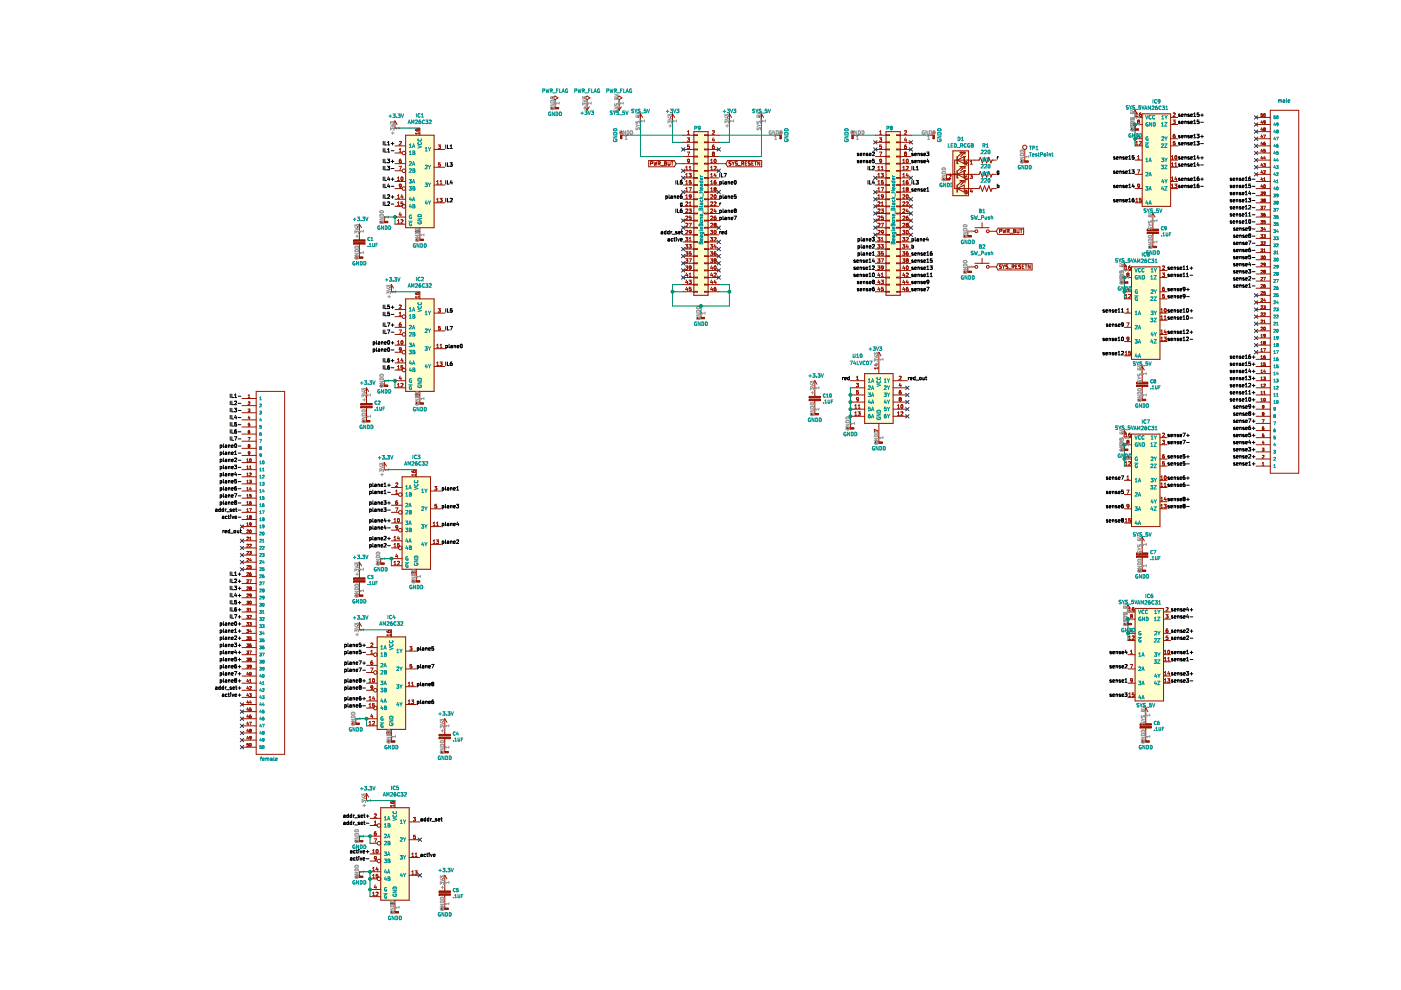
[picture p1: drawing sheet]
<svg xmlns="http://www.w3.org/2000/svg" width="297mm" height="210mm" viewBox="0 0 297 210" stroke-linecap="round" stroke-linejoin="round" font-family="sans-serif">
<g fill="#981200" stroke="#981200" stroke-width=".21">
<path d="M147.9 67.3h1.5v.3h-1.5z" fill-rule="evenodd"/>
<path d="M165.4 27.9h.3v1.5h-.3z" fill-rule="evenodd"/>
<path d="M131.6 27.9h.3v1.5h-.3z" fill-rule="evenodd"/>
<path d="M180.6 27.9h.3v1.5h-.3z" fill-rule="evenodd"/>
<path d="M197.8 27.9h.3v1.5h-.3z" fill-rule="evenodd"/>
<path d="M171.6 84.6h2.4v.3h-2.4z" fill-rule="evenodd"/>
<path d="M171.6 84h2.4v.3h-2.4z" fill-rule="evenodd"/>
<path d="M241.7 154.1h2.4v.3h-2.4z" fill-rule="evenodd"/>
<path d="M241.7 153.4h2.4v.3h-2.4z" fill-rule="evenodd"/>
<path d="M204.4 49.9h1.6v.3h-1.6z" fill-rule="evenodd"/>
<path d="M185.6 93.7h1.5v.3h-1.5z" fill-rule="evenodd"/>
<path d="M179.5 90.7h1.6v.3h-1.6z" fill-rule="evenodd"/>
<path d="M172 87.7h1.5v.3h-1.5z" fill-rule="evenodd"/>
<path d="M242.2 157.1h1.5v.3h-1.5z" fill-rule="evenodd"/>
<path d="M83 193.3h1.5v.3h-1.5z" fill-rule="evenodd"/>
<path d="M204.4 57.5h1.6v.3h-1.6z" fill-rule="evenodd"/>
<path d="M216.5 34.1h1.5v.3h-1.5z" fill-rule="evenodd"/>
<path d="M238.4 132.2h1.5v.3h-1.5z" fill-rule="evenodd"/>
<path d="M237.6 95.2h1.5v.3h-1.5z" fill-rule="evenodd"/>
<path d="M237.6 59.7h1.5v.4h-1.5z" fill-rule="evenodd"/>
<path d="M239.9 27.3h1.5v.3h-1.5z" fill-rule="evenodd"/>
<path d="M75.4 185.7h1.5v.3h-1.5z" fill-rule="evenodd"/>
<path d="M74.7 153.3h1.5v.3h-1.5z" fill-rule="evenodd"/>
<path d="M80 119.3h1.5v.3h-1.5z" fill-rule="evenodd"/>
<path d="M80.7 81.6h1.5v.3h-1.5z" fill-rule="evenodd"/>
<path d="M80.7 46.9h1.5v.3h-1.5z" fill-rule="evenodd"/>
<path d="M241 117.8h2.4v.3h-2.4z" fill-rule="evenodd"/>
<path d="M241 117.2h2.4v.3h-2.4z" fill-rule="evenodd"/>
<path d="M241.4 120.9h1.5v.3h-1.5z" fill-rule="evenodd"/>
<path d="M241 81.6h2.4v.3h-2.4z" fill-rule="evenodd"/>
<path d="M241 81h2.4v.3h-2.4z" fill-rule="evenodd"/>
<path d="M241.4 84.6h1.5v.3h-1.5z" fill-rule="evenodd"/>
<path d="M243.2 49.2h2.4v.3h-2.4z" fill-rule="evenodd"/>
<path d="M243.2 48.6h2.4v.3h-2.4z" fill-rule="evenodd"/>
<path d="M75.4 54.5h1.5v.3h-1.5z" fill-rule="evenodd"/>
<path d="M76.9 89.2h1.6v.3h-1.6z" fill-rule="evenodd"/>
<path d="M75.4 126.1h1.5v.3h-1.5z" fill-rule="evenodd"/>
<path d="M93.5 159.3h1.6v.3h-1.6z" fill-rule="evenodd"/>
<path d="M93.1 189.5h2.4v.3h-2.4z" fill-rule="evenodd"/>
<path d="M93.1 188.9h2.4v.3h-2.4z" fill-rule="evenodd"/>
<path d="M93.5 192.5h1.6v.3h-1.6z" fill-rule="evenodd"/>
<path d="M199.9 37.9h1.5v.3h-1.5z" fill-rule="evenodd"/>
<path d="M93.1 156.3h2.4v.3h-2.4z" fill-rule="evenodd"/>
<path d="M93.1 155.7h2.4v.3h-2.4z" fill-rule="evenodd"/>
<path d="M75 123.1h2.4v.3h-2.4z" fill-rule="evenodd"/>
<path d="M75 122.5h2.4v.3h-2.4z" fill-rule="evenodd"/>
<path d="M76.5 86.2h2.4v.3h-2.4z" fill-rule="evenodd"/>
<path d="M76.5 85.5h2.4v.4h-2.4z" fill-rule="evenodd"/>
<path d="M75 51.5h2.4v.3h-2.4z" fill-rule="evenodd"/>
<path d="M75 50.8h2.4v.3h-2.4z" fill-rule="evenodd"/>
<path d="M88.3 50.7h1.5v.3h-1.5z" fill-rule="evenodd"/>
<path d="M88.3 85.4h1.5v.3h-1.5z" fill-rule="evenodd"/>
<path d="M87.5 123.1h1.5v.3h-1.5z" fill-rule="evenodd"/>
<path d="M82.2 157.1h1.5v.3h-1.5z" fill-rule="evenodd"/>
<path d="M75.4 178.2h1.5v.3h-1.5z" fill-rule="evenodd"/>
<path d="M116.9 22.8h1.5v.3h-1.5z" fill-rule="evenodd"/>
<path d="M243.7 52.2h1.5v.3h-1.5z" fill-rule="evenodd"/>
<circle cx="202.4" cy="37" r=".15"/>
</g>
<g fill="none" stroke="#981200" stroke-width=".21">
<path d="M83.7 34.7h2.3M83.7 36.2h1.5M83.7 25.6v1.6M83.7 40h1.5M83.7 32.4h1.5M83.7 38.5h2.3M83.7 30.9h2.3M83.7 25.6l-.4 .8M83.7 25.6l.5 .8M84.3 38.3h.4M84.3 37.7l.2-.2v.8M84.6 35.3h.5l-.3 .7"/>
<path d="M84.6 34.2l.4-.1v.3M84.6 30.1l.3-.1 .2 .2-.5 .5h.5M84.6 32.2h.5M84.6 31.7l.3-.2v.7M84.7 34.4v.1M84.7 34.5h.3M85 33.8l-.3 .1v.5M85 34.4v.1M85.1 37.6l.1-.1a.34 .34 0 0 1 .3 .4 .34 .34 0 0 1-.4 .3zM85.1 39.4l-.4 .1v-.4l.2-.1 .2 .2-.1 .5-.3 .1M86 28.7h6v19.6h-6zM88.1 27.4v.3l.3 .1 .3-.1 .1-.3h-.4l.1 .4"/>
<path d="M88.8 28v.5M88.8 28.3h-.7l.2 .2M89 27.2v1.5M92 39.2h2.3M92 31.7h2.3M92 35.5h2.3M92.6 39h.4M92.6 38.5l.2-.2v.7M92.9 30.7h.5l-.3 .3 .2 .1 .1 .3-.2 .1-.3-.1M93.3 39h.4M93.3 38.5l.2-.2v.7M93.3 34.5h-.3l-.1 .4 .3-.1 .2 .3-.2 .2-.3-.1"/>
<path d="M117.1 20.7l.6-.3 .6 .3-.6 .4zM117.7 21.9h.1M117.7 21.1v1.7M123.9 20.7l.6-.3 .6 .3-.6 .4zM124 22.6l.5 .8M124.5 21.9h.1M124.5 21.1v2.3M124.9 22.6l-.4 .8M130.7 20.7l.6-.3 .6 .3-.6 .4zM130.8 22.6l.5 .8M131.3 21.9h.1M131.3 21.1v2.3"/>
<path d="M131.7 22.6l-.4 .8M131.9 28.7h.9M135.8 24.1l-.5 .8M135.8 24.1v1.5M135.8 24.1l.4 .8M137.5 34h5.5l.3 .7-.3 .7h-5.5zM137.9 34.7l.4-.1v-.2l-.4-.1v.7M138.6 34.3l.2 .7 .1-.5 .2 .5 .2-.7M139.7 34.7l.3 .3M139.9 34.3h-.3v.7M139.9 34.3v.1M139.9 34.4v.2l-.3 .1"/>
<path d="M140.1 35.1h.6M140.9 34.6h.2M141.1 34.6l.1-.2-.3-.1v.7h.3M141.1 34.6l.2 .2v.2M141.3 35h-.1M141.6 34.3l.1 .7M141.7 35h.1M141.7 35h.3M142 35h.1M142.1 34.3l-.1 .7M142.3 34.3h.4M142.5 34.3v.7"/>
<path d="M142.6 24.1l-.5 .8M142.6 24.1v1.5M142.6 24.1l.4 .8M144.8 28.7h2.3M144.8 34.7h2.3M144.8 36.2h2.3M144.8 37.7h2.3M144.8 39.2h2.3M144.8 30.2h2.3M144.8 31.7h2.3M144.8 33.2h2.3M145.4 36h.4"/>
<path d="M145.4 35.5l.2-.2v.7M145.4 37l.2-.2v.7M145.4 38.5l.2-.2v.7M145.4 40l.2-.2v.7M145.4 37.5h.4M145.4 39h.4M145.7 29.2h.5l-.3 .3 .2 .1M145.7 32.2h.5l-.3 .8M145.8 28.5h.4M145.8 27.9l.2-.2v.8M145.8 33.8v.4l.4-.1M145.8 33.8h.3"/>
<path d="M145.8 33.8h.1M146.1 36.8h.5l-.3 .3h.2l.1 .3-.2 .1-.3-.1M146.1 39.8h.5l-.3 .7M146.1 36h.5M146.1 35.5l.2-.2v.7M146.1 29.6h.1M146.1 33.8h.1M146.1 33.8v.5l-.3 .2M146.1 29.6v.4l-.4-.1M146.1 30.7h-.3v.4l.2-.1 .2 .4-.2 .1-.2-.1M146.5 38.3h-.4v.3h.3l.2 .3-.2 .1h-.3M147.1 27.9h3v34.7h-3z"/>
<path d="M147.1 28.6h.8v.1h-.8M147.1 30.1h.8v.2h-.8M147.1 31.6h.8v.2h-.8M147.1 33.1h.8v.2h-.8M147.1 34.6h.8v.2h-.8M147.1 36.1h.8v.2h-.8M147.1 37.6h.8v.2h-.8M147.1 39.2h.8v.1h-.8M150.1 28.7h2.3M150.1 39.2h-.7v.1h.7M150.1 37.6h-.7v.2h.7M150.1 36.1h-.7v.2h.7"/>
<path d="M150.1 34.6h-.7v.2h.7M150.1 33.1h-.7v.2h.7M150.1 31.6h-.7v.2h.7M150.1 30.1h-.7v.2h.7M150.1 28.6h-.7v.1h.7M150.1 34.7h2.3M150.1 36.2h2.3M150.1 37.7h2.3M150.1 39.2h2.3M150.1 30.2h2.3M150.1 31.7h2.3M150.1 33.2h2.3"/>
<path d="M150.7 34.5h.4M150.7 34l.2-.2v.7M150.7 35.5l.2-.2v.7M150.7 37l.2-.2v.7M150.7 38.5l.2-.2v.7M150.7 40l.2-.2v.7M150.7 36h.4M150.7 37.5h.4M150.7 39h.4M151 27.8l.3-.1 .2 .2-.5 .6h.5M151.2 32.6l-.2-.2 .2-.2 .3 .2-.2 .2M151.2 32.6l-.2 .1 .2 .3 .3-.1-.2-.3"/>
<path d="M151.2 32.6h.1M151.2 29.2l-.2 .5h.5M151.4 35.3h.3l.1 .2-.4 .5h.4M151.4 29.5v.5M151.4 30.7h-.1a.47 .47 0 0 0-.1 .8h.2l.1-.3-.2-.2-.3 .2M151.5 34.4v.1M151.5 33.8v.6M151.5 33.8h.1a.37 .37 0 0 1 .2 .3 .37 .37 0 0 1-.3 .4M151.5 33.8h.1M151.6 36.7l-.2 .6h.5M151.8 38.3l-.3 .1-.1 .2v.4h.4v-.4l-.4 .1M151.8 37v.5"/>
<path d="M154.3 34h7.2v1.4h-7.2l-.4-.7zM154.5 35h.4M154.7 24.1l-.5 .8M154.7 24.1v1.5M154.7 24.1l.4 .8M154.9 35h.1M155 34.3h-.3l-.2 .1 .4 .3v.3M155.2 34.3l.3 .4M155.5 34.7v.3M155.7 34.3l-.2 .4M156.3 34.3l-.3 .1v.2l.3 .3-.4 .1M156.5 35.1h.6"/>
<path d="M157.2 34.7l.4-.1v-.2l-.4-.1v.7M157.4 34.7l.3 .3M158 34.6h.2M158.4 34.3h-.4v.7h.4M158.7 34.4v.2l.4 .3-.5 .1M158.7 34.3h.4M158.7 34.3v.1M159.4 34.6h.2M159.8 34.3h-.4v.7h.4M160 34.3h.4M160.2 34.3v.7M161.1 34.3v.7l-.4-.7v.7"/>
<path d="M161.4 24.1l-.4 .8M161.4 24.1v1.5M161.4 24.1l.5 .8M164.5 28.7h.9M180.9 28.7h.9M185.6 28.7h2.2M185.6 34.7h2.2M185.6 36.2h2.2M185.6 37.7h2.2M185.6 39.2h2.2M185.6 30.2h2.2M185.6 31.7h2.2"/>
<path d="M185.6 33.2h2.2M186.1 36h.5M186.1 37.5h.5M186.1 39h.5M186.1 35.5l.3-.2v.7M186.1 37l.3-.2v.7M186.1 38.5l.3-.2v.7M186.1 40l.3-.2v.7M186.5 29.2h.4l-.2 .3 .2 .1v.2l-.1 .2-.3-.1M186.5 32.2h.5l-.4 .8M186.5 28.5h.4M186.5 27.9l.2-.2v.8"/>
<path d="M186.8 36.8h.5l-.3 .3h.2l.1 .3-.4 .1M186.8 39.8h.5l-.3 .7M186.8 37.4l.1 .1M186.9 36h.4M186.9 35.5l.2-.2v.7M186.9 30.7h-.4v.4l.3-.1 .1 .4-.1 .1-.3-.1M186.9 34.1l-.3 .1-.1-.4h.3l.1 .1-.1 .5-.2 .1M187.2 38.3h-.3v.3h.2l.2 .3-.2 .1h-.2M187.8 39.2h.8v.1h-.8M187.8 37.6h.8v.2h-.8M187.8 36.1h.8v.2h-.8M187.8 34.6h.8v.2h-.8"/>
<path d="M187.8 33.1h.8v.2h-.8M187.8 31.6h.8v.2h-.8M187.8 30.1h.8v.2h-.8M187.8 28.6h.8v.1h-.8M187.8 27.9h3.1v34.7h-3.1zM190.9 28.7h2.2M190.9 39.2h-.8v.1h.8M190.9 37.6h-.8v.2h.8M190.9 36.1h-.8v.2h.8M190.9 34.6h-.8v.2h.8M190.9 33.1h-.8v.2h.8M190.9 31.6h-.8v.2h.8"/>
<path d="M190.9 30.1h-.8v.2h.8M190.9 28.6h-.8v.1h.8M190.9 34.7h2.2M190.9 36.2h2.2M190.9 37.7h2.2M190.9 39.2h2.2M190.9 30.2h2.2M190.9 31.7h2.2M190.9 33.2h2.2M191.4 34.5h.4M191.4 36h.4M191.4 37.5h.4"/>
<path d="M191.4 39h.4M191.4 40l.2-.2v.7M191.4 37l.2-.2v.7M191.4 38.5l.2-.2v.7M191.4 34l.2-.2v.7M191.4 35.5l.2-.2v.7M191.9 32.6l-.1-.2 .1-.2 .3 .2-.1 .2M191.9 32.6h.2M191.9 32.6l-.1 .1 .1 .3 .3-.1-.1-.3M192 29.2l-.2 .5h.4M192.1 35.3h.3l.2 .2-.5 .5h.5M192.1 27.8h-.3"/>
<path d="M192.1 30.7h-.1a.47 .47 0 0 0-.1 .8h.2l.1-.3-.1-.2-.3 .2M192.1 29.5v.5M192.1 27.8h.1M192.2 27.8v.2l-.5 .5h.5M192.2 33.8h.1a.34 .34 0 0 1 .3 .3 .34 .34 0 0 1-.4 .3zM192.3 36.7l-.2 .6h.5M192.5 38.3l-.3 .1-.1 .2 .1 .4h.3v-.4l-.4 .1M192.5 37v.5M196.9 28.7h.9M201.2 37.1h.3l.1 .2-.4 .5h.4M202 32h3.4v9.5h-3.4zM202.9 37.7h.1"/>
<path d="M202.9 34.7h.1M202.9 40l1.5-.8v1.5zM202.9 33.2v1.5M202.9 36.2v1.5M202.9 39.2v1.5M203.5 38.3h.5M203.5 35.3h.5M203.5 32.3h.5M204 38.3l-.9 .9M204 32.3v.4M204 35.3v.5M204 38.3v.5"/>
<path d="M204 35.3l-.9 .9M204 32.3l-.9 .9M204.1 38.3h.5M204.1 35.3h.5M204.1 32.3h.5M204.4 36.2h.1M204.4 37.7h.1M204.4 33.2h.1M204.4 34.7h.1M204.4 33.2v1.5M204.4 36.2v1.5M204.4 36.2l-1.5 .8 1.5 .7"/>
<path d="M204.4 33.2l-1.5 .7 1.5 .8M204.6 32.3v.4M204.6 35.3v.5M204.6 38.3v.5M204.6 38.3l-.9 .9M204.6 35.3l-.9 .9M204.6 32.3l-.9 .9M204.6 34.7l.4-.1v-.2l-.4-.1v.8M204.8 34.7l.2 .4M205 37.4a.34 .34 0 0 0-.4 .3 .34 .34 0 0 0 .4 .3v-.2h-.1M205.7 37.1h.5l-.3 .3h.2l.1 .3-.2 .1h-.3M205.7 34.3l.3-.2v.7"/>
<path d="M205.7 34.8h.5M211.2 33.9h-.9l-.2 .7-.4-1.3-.5 1.3-.5-1.3-.4 1.3-.5-1.3-.2 .6h-5.2v6.1h5.2l.2-.6 .5 1.2 .4-1.2 .5 1.2 .5-1.2 .4 1.2 .2-.6h.9M211.2 37h-.9l-.2 .6-.4-1.2-.5 1.2-.5-1.2-.4 1.2-.5-1.2-.2 .6h-6.9v.9M217.3 31.7v2.4M240.7 33.9h1.5M240.7 37h1.5M240.7 40h1.5M240.7 30.9h1.5M240.7 23.4v1.5h1.5M240.7 29.4h1.5M240.7 23.4l-.5 .7M240.7 23.4l.4 .7"/>
<path d="M240.8 30.7h.5M240.8 24.7h.5M240.8 24.2l.2-.3v.8M240.8 30.2l.2-.2v.7M241.2 36h.5l-.4 .8M241.2 33.8h.4M241.2 33.2l.2-.2v.8M241.3 25.8l-.1-.2 .1-.1 .3 .1-.1 .2M241.3 25.8l-.1 .1 .1 .3 .3-.1-.1-.3M241.3 25.8h.2M241.4 28.4l-.2 .6h.5M241.5 30.1l.3-.1 .2 .2-.5 .5h.5"/>
<path d="M241.5 28.7v.5M241.5 24.4l.4-.1v.3M241.6 24.6v.1M241.6 39.4l-.3 .1-.1-.4 .3-.1 .1 .2-.1 .5-.2 .1M241.6 24.7h.3M241.9 23.9l-.3 .2v.5M241.9 24.6v.1M242.2 24.1h6v19.7h-6zM242.2 26.4h-1.5v.9M248.2 33.9h1.5M248.2 40h1.5M248.2 38.5h1.5"/>
<path d="M248.2 30.9h1.5M248.2 35.5h1.5M248.2 24.9h1.5M248.2 26.4h1.5M248.2 29.4h1.5M248.4 33.8h.4M248.4 35.3h.4M248.4 38.3h.4M248.4 39.8h.4M248.4 34.7l.2-.2v.8M248.4 39.2l.2-.2v.8M248.4 33.2l.2-.2v.8"/>
<path d="M248.4 37.7l.2-.2v.8M248.7 25.5h.5l-.3 .2 .2 .1 .1 .3-.2 .1-.3-.1M248.8 30.3h.3l.1 .3-.2 .1h-.3M248.8 24l.2-.1 .2 .3-.5 .5h.5M248.8 24h-.1M248.8 30.3h-.1M249.1 39h.4l-.2 .3 .2 .1v.3l-.1 .1-.3-.1M249.1 28.5h-.1a.47 .47 0 0 0-.1 .7h.2l.1-.3-.2-.1-.3 .1M249.1 35.3h.4M249.1 34.7l.2-.2v.8M249.1 30h-.3l-.1 .3M249.2 33.1l.1-.1a.34 .34 0 0 1 .2 .4 .34 .34 0 0 1-.3 .3z"/>
<path d="M249.3 37.5l-.2 .5h.5M249.5 37.8v.5M266.3 27.9h3M266.3 33.9h3M266.3 37h3M266.3 40h3M266.3 32.4h3M266.3 38.5h3M266.3 30.9h3M266.3 35.5h3M266.3 24.9h3M266.3 26.4h3"/>
<path d="M266.3 29.4h3M267.4 24.4h.2l.1 .2-.4 .1M267.4 24.4h-.1M267.5 34.6l-.2 .5h.4M267.5 37.7l-.2 .4h.4M267.5 39.2l-.2 .4h.4M267.5 36.2l-.2 .4h.4M267.5 33.1l-.2 .5h.4M267.5 31.6l-.2 .4h.4M267.5 30.1l-.2 .4h.4M267.5 28.6l-.2 .4h.4M267.5 27.1l-.2 .4h.4"/>
<path d="M267.5 25.6l-.2 .4h.4M267.6 25.8v.4M267.6 27.3v.4M267.6 28.8v.4M267.6 30.3v.4M267.6 31.9v.4M267.6 33.4v.4M267.6 34.9v.4M267.6 36.4v.4M267.6 37.9v.4M267.6 39.4v.4M267.7 24.1h-.3l-.1 .3"/>
<path d="M267.9 34.7h.4l-.2 .2 .1 .1M267.9 28.6h.4l-.3 .6M267.9 36.2h.2l.2 .1-.4 .5h.4M267.9 38.3h.4M267.9 30.4h.3v.3h-.2zM267.9 27.2v.1M267.9 37.9l.2-.2v.6M267.9 27.3l.1 .1M267.9 27.2h.4M268 30.4l-.1 .1M268 39.2l.2 .1v.5a.3 .3 0 0 1-.3-.2 .3 .3 0 0 1 .1-.4zM268 24.2h.2l.1 .1-.2 .4-.2-.2z"/>
<path d="M268 39.7v.1M268 27.4l-.1 .1 .1 .2 .3-.1-.2-.2M268 27.4h.1M268.1 33.1l-.2 .5h.4M268.1 26.2h-.1M268.2 26.2h-.1M268.2 30.1l-.3 .3M268.2 33.4v.4M268.2 35h.1M268.2 31.7h-.2l-.1 .2h.3M268.2 31.9l.1 .1M268.3 35l-.1 .2h-.3"/>
<path d="M268.3 32l-.1 .2h-.3M268.3 25.9h-.3v-.2h.3l-.1 .5M268.3 27.2v.1M268.3 27.3l-.2 .1M269.3 23.4h6.1v76.9h-6.1zM76.2 47.5v3.3M76.2 51.8v2.7M76.2 47.5l-.5 .8M76.2 47.5l.4 .8M81.5 46v.9M83.7 42.2h2.3M83.7 43.8h1.5"/>
<path d="M83.7 47.5h2.3M83.7 46h2.3M84.3 42.1h.4M84.3 43.6h.4M84.3 47.3h.4M84.3 41.5l.2-.2v.8M84.3 43l.2-.2v.8M84.3 46.8l.2-.2v.7M84.8 45l-.2 .6h.5M85 45.3v.5M85 46.6h.4M85 46.6v.1"/>
<path d="M85 43.1v.1M85 43.1h.4M85.2 41.3l-.2 .5h.5M85.4 46.6v.1M85.4 41.6v.5M85.4 43.1v.1M85.4 42.8h-.4v.4M85.4 43.2v.3h-.4M85.4 46.7v.2l-.4 .4h.4M88.4 49l-.1-.2-.2 .2 .1 .2 .2-.1M88.4 49l.1-.2 .3 .2-.1 .2-.3-.1M88.4 49v.1"/>
<path d="M89 48.3v2.4M92 43h2.3M92.6 42.8h.4M92.6 42.3l.2-.2v.7M93.3 42.1h.4l-.2 .2 .2 .1v.3l-.1 .1-.3-.1M144.8 40.7h2.3M144.8 42.2h2.3M144.8 43.8h2.3M144.8 45.3h2.3M144.8 46.8h2.3M144.8 48.3h2.3M144.8 49.8h2.3"/>
<path d="M144.8 51.3h2.3M144.8 52.8h2.3M144.8 54.3h2.3M144.8 55.8h2.3M144.8 57.3h2.3M144.8 58.8h2.3M145.4 50.3h.4l-.2 .3 .2 .1v.3h-.4M145.4 51.9h.4l-.2 .2 .2 .1v.3h-.4M145.4 53.4h.4l-.2 .3h.2v.3h-.4M145.4 54.9h.4l-.2 .3h.2v.4h-.4M145.4 56.4h.4l-.2 .3h.2v.4h-.4M145.4 41.5l.2-.2v.8"/>
<path d="M145.4 40.5h.4M145.4 42.1h.4M145.4 42.9l.3-.1 .1 .2-.4 .6h.4M145.4 44.4l.3-.1 .1 .2-.4 .6h.4M145.4 45.9l.3-.1 .1 .2-.4 .6h.4M145.4 47.4l.3-.1 .1 .2-.4 .6h.4M145.4 48.9l.3-.1 .1 .3-.4 .5h.4M145.6 57.9l-.2 .5h.5M145.6 59.4l-.2 .5h.5M145.8 58.1v.5M145.8 59.7v.5M146.1 44.3h.5l-.3 .3 .2 .1 .1 .2-.2 .2-.3-.1"/>
<path d="M146.1 51.9h.5l-.3 .2 .2 .1 .1 .3-.2 .1-.3-.1M146.1 59.4h.5l-.3 .3 .2 .1 .1 .2-.2 .2-.3-.1M146.1 47.3h.5l-.3 .8M146.1 54.9h.5l-.3 .7M146.1 43l.2-.2v.8M146.1 50.6l.2-.3v.8M146.1 58.1l.2-.2v.7M146.1 43.6h.5M146.1 51.1h.5M146.1 54v.1M146.1 58.6h.5M146.1 46.2h.4l.1 .2-.2 .2-.3-.1"/>
<path d="M146.1 46.2h.1M146.5 53.4h-.4v.3h.3l.2 .1-.1 .3h-.4M146.5 45.8h-.4v.4M146.6 41.6l-.4 .1-.1-.3 .3-.1 .2 .1-.1 .5-.3 .2M146.6 49.2l-.4 .1-.1-.4 .3-.1 .2 .2-.1 .4-.3 .2M146.6 56.7l-.4 .1-.1-.3 .3-.1 .2 .1-.1 .5-.3 .1M147.1 40.7h.8v.1h-.8M147.1 42.2h.8v.1h-.8M147.1 43.7h.8v.1h-.8M147.1 45.2h.8v.1h-.8M147.1 46.7h.8v.1h-.8M147.1 48.2h.8v.2h-.8"/>
<path d="M147.1 49.7h.8v.2h-.8M147.1 51.2h.8v.2h-.8M147.1 52.7h.8v.2h-.8M147.1 54.2h.8v.2h-.8M147.1 55.8h.8v.1h-.8M147.1 57.3h.8v.1h-.8M147.1 58.8h.8v.1h-.8M150.1 58.8h-.7v.1h.7M150.1 57.3h-.7v.1h.7M150.1 55.8h-.7v.1h.7M150.1 54.2h-.7v.2h.7M150.1 52.7h-.7v.2h.7"/>
<path d="M150.1 51.2h-.7v.2h.7M150.1 49.7h-.7v.2h.7M150.1 48.2h-.7v.2h.7M150.1 46.7h-.7v.1h.7M150.1 45.2h-.7v.1h.7M150.1 43.7h-.7v.1h.7M150.1 42.2h-.7v.1h.7M150.1 40.7h-.7v.1h.7M150.1 40.7h2.3M150.1 42.2h2.3M150.1 43.8h2.3M150.1 45.3h2.3"/>
<path d="M150.1 46.8h2.3M150.1 48.3h2.3M150.1 49.8h2.3M150.1 51.3h2.3M150.1 52.8h2.3M150.1 54.3h2.3M150.1 55.8h2.3M150.1 57.3h2.3M150.1 58.8h2.3M150.6 48.8h.5l-.2 .3 .2 .1v.3h-.5M150.6 50.3h.5l-.2 .3 .2 .1v.3h-.5M150.6 51.9h.5l-.2 .2 .2 .1v.3h-.5"/>
<path d="M150.6 53.4h.5l-.2 .3h.2v.3h-.5M150.6 54.9h.5l-.2 .3h.2v.4h-.5M150.7 41.4l.3-.1 .1 .2-.5 .6h.5M150.7 40.5h.4M150.7 42.9l.3-.1 .1 .2-.5 .6h.5M150.7 45.9l.3-.1 .1 .2-.5 .6h.5M150.7 44.4l.3-.1 .1 .2-.5 .6h.5M150.7 47.4l.3-.1 .1 .2-.5 .6h.5M150.7 44.4h.1M150.7 47.4h.1M150.9 56.4l-.2 .5h.4M150.9 57.9l-.2 .5h.4"/>
<path d="M150.9 59.4l-.2 .5h.4M151 56.6v.5M151 58.1v.5M151 59.7v.5M151.4 42.9l.3-.1 .1 .2-.4 .6h.4M151.4 50.4l.3-.1 .1 .3-.4 .5h.4M151.4 58l.3-.1 .1 .2-.4 .5h.4M151.4 47.5h.1M151.4 47.5l.1-.2 .3 .2M151.4 47.5l.1 .2M151.5 48.9l.1-.1a.34 .34 0 0 1 .3 .4 .34 .34 0 0 1-.4 .3zM151.5 41.4l.1-.1a.34 .34 0 0 1 .3 .4 .34 .34 0 0 1-.4 .3z"/>
<path d="M151.5 56.5v.6M151.5 57.1h.1M151.5 56.4h.1a.37 .37 0 0 1 .2 .4 .37 .37 0 0 1-.3 .3M151.5 56.4v.1M151.5 40.1l-.1-.1 .1-.2 .3 .1-.1 .2M151.5 40.1l-.1 .2 .1 .2 .3-.1-.1-.3M151.5 47.7l-.1 .1 .1 .3 .3-.1-.1-.3M151.5 55.2l-.1-.1 .1-.2 .3 .1-.1 .2M151.5 55.2l-.1 .1 .1 .3 .3-.1-.1-.3M151.5 40.1h.2M151.5 47.7h.2M151.5 55.2h.2"/>
<path d="M151.6 44.3l-.2 .5h.5M151.6 51.8l-.2 .6h.5M151.6 59.4l-.2 .5h.5M151.8 45.8l-.3 .1-.1 .3v.3h.4v-.3l-.4 .1M151.8 53.4h-.3l-.1 .3v.3l.4 .1v-.4l-.4 .1M151.8 44.6v.5M151.8 52.1v.5M151.8 59.7v.5M151.8 47.5h.1M151.8 47.5l-.1 .2M185.6 40.7h2.2M185.6 42.2h2.2"/>
<path d="M185.6 43.8h2.2M185.6 45.3h2.2M185.6 46.8h2.2M185.6 48.3h2.2M185.6 49.8h2.2M185.6 51.3h2.2M185.6 52.8h2.2M185.6 54.3h2.2M185.6 55.8h2.2M185.6 57.3h2.2M185.6 58.8h2.2M186.1 50.3h.5l-.3 .3 .2 .1v.3h-.4"/>
<path d="M186.1 51.9h.5l-.3 .2 .2 .1v.3h-.4M186.1 53.4h.5l-.3 .3h.2v.3h-.4M186.1 54.9h.5l-.3 .3h.2v.4h-.4M186.1 56.4h.5l-.3 .3h.2v.4h-.4M186.1 40.5h.5M186.1 42.1h.5M186.1 42.9l.3-.1 .2 .2-.5 .6h.5M186.1 45.9l.3-.1 .2 .2-.5 .6h.5M186.1 48.9l.3-.1 .2 .3-.5 .5h.5M186.1 41.5l.3-.2v.8M186.2 44.4l.2-.1 .2 .2-.5 .6h.5M186.2 47.4l.2-.1 .2 .2-.5 .6h.5"/>
<path d="M186.2 44.4h-.1M186.2 47.4h-.1M186.3 57.9l-.2 .5h.5M186.3 59.4l-.2 .5h.5M186.5 58.1v.5M186.5 59.7v.5M186.8 44.3h.5l-.3 .3 .2 .1 .1 .2-.2 .2-.3-.1M186.8 47.3h.5l-.3 .8M186.8 51.9h.5l-.3 .2 .2 .1 .1 .3-.2 .1-.3-.1M186.8 54.9h.5l-.3 .7M186.8 59.4h.5l-.3 .3 .2 .1 .1 .2-.4 .1M186.9 43.6h.4"/>
<path d="M186.9 51.1h.4M186.9 58.6h.4M186.9 43l.2-.2v.8M186.9 50.6l.2-.3v.8M186.9 58.1l.2-.2v.7M186.9 41.4h.3v.3h-.3zM187.1 57.1h-.2M187.2 57.1h-.1M187.2 45.8h-.3v.4l.2-.1 .2 .3-.2 .2-.2-.1M187.2 53.4h-.3v.3h.2l.2 .3-.2 .1-.2-.1M187.3 41.7l-.2 .3-.2 .1M187.3 49.2l-.4 .1v-.4l.2-.1 .2 .2-.1 .4-.3 .2"/>
<path d="M187.3 56.7l-.4 .1v-.3l.2-.1 .2 .1-.1 .6M187.3 41.6l-.1 .1M187.8 58.8h.8v.1h-.8M187.8 57.3h.8v.1h-.8M187.8 55.8h.8v.1h-.8M187.8 54.2h.8v.2h-.8M187.8 52.7h.8v.2h-.8M187.8 51.2h.8v.2h-.8M187.8 49.7h.8v.2h-.8M187.8 48.2h.8v.2h-.8M187.8 46.7h.8v.1h-.8M187.8 45.2h.8v.1h-.8"/>
<path d="M187.8 43.7h.8v.1h-.8M187.8 42.2h.8v.1h-.8M187.8 40.7h.8v.1h-.8M190.9 58.8h-.8v.1h.8M190.9 57.3h-.8v.1h.8M190.9 55.8h-.8v.1h.8M190.9 54.2h-.8v.2h.8M190.9 52.7h-.8v.2h.8M190.9 51.2h-.8v.2h.8M190.9 49.7h-.8v.2h.8M190.9 48.2h-.8v.2h.8M190.9 46.7h-.8v.1h.8"/>
<path d="M190.9 45.2h-.8v.1h.8M190.9 43.7h-.8v.1h.8M190.9 42.2h-.8v.1h.8M190.9 40.7h-.8v.1h.8M190.9 40.7h2.2M190.9 42.2h2.2M190.9 43.8h2.2M190.9 45.3h2.2M190.9 46.8h2.2M190.9 48.3h2.2M190.9 49.8h2.2M190.9 51.3h2.2"/>
<path d="M190.9 52.8h2.2M190.9 54.3h2.2M190.9 55.8h2.2M190.9 57.3h2.2M190.9 58.8h2.2M191.4 48.8h.4l-.2 .3 .2 .1v.3h-.4M191.4 50.3h.4l-.2 .3 .2 .1v.3h-.4M191.4 51.9h.4l-.2 .2 .2 .1v.3h-.4M191.4 53.4h.4l-.2 .3h.2v.3l-.4 .1M191.4 54.9h.4l-.2 .3h.2v.4h-.4M191.4 54v.1M191.4 40.5h.4"/>
<path d="M191.4 41.4l.3-.1 .1 .2-.4 .6h.4M191.4 42.9l.3-.1 .1 .2-.4 .6h.4M191.4 44.4l.3-.1 .1 .2-.4 .6h.4M191.4 45.9l.3-.1 .1 .2-.4 .6h.4M191.4 47.4l.3-.1 .1 .2-.4 .6h.4M191.6 56.4l-.2 .5h.5M191.6 57.9l-.2 .5h.5M191.6 59.4l-.2 .5h.5M191.8 56.6v.5M191.8 58.1v.5M191.8 59.7v.5M192.1 42.9l.3-.1 .2 .2-.5 .6h.5"/>
<path d="M192.1 46.2l.2 .4 .3-.2-.1-.2M192.1 53.8l.4-.1v.3M192.1 58l.3-.1 .2 .2-.5 .5h.5M192.1 47.5h.1M192.1 47.5l.2 .2M192.2 50.4h.3M192.2 46.2l-.1 .1M192.2 50.4h-.1M192.2 41.4l.1-.1a.34 .34 0 0 1 .3 .4 .34 .34 0 0 1-.4 .3zM192.2 48.9l.1-.1a.34 .34 0 0 1 .3 .4 .34 .34 0 0 1-.4 .3zM192.2 56.5l.1-.1a.34 .34 0 0 1 .3 .4 .34 .34 0 0 1-.4 .3zM192.3 40.1l-.2 .2 .2 .2 .3-.1-.2-.3"/>
<path d="M192.3 40.1l-.2-.1 .2-.2 .3 .1-.2 .2M192.3 40.1h.1M192.3 47.7l-.2 .1 .2 .3 .3-.1-.1-.3M192.3 47.7h.1M192.3 55.2l-.2-.1 .2-.2 .3 .1-.2 .2M192.3 55.2l-.2 .1 .2 .3 .3-.1-.2-.3M192.3 55.2h.1M192.3 44.3l-.2 .5h.5M192.3 51.8l-.2 .6h.5M192.3 59.4l-.2 .5h.5M192.4 47.7h.1M192.5 45.8l-.3 .1-.1 .3"/>
<path d="M192.5 46.2h-.3M192.5 47.4l-.4 .1M192.5 53.4h-.3l-.1 .3 .1 .3 .3 .1M192.5 44.6v.5M192.5 52.1v.5M192.5 59.7v.5M192.5 46.2h.1M192.5 47.4h.1M192.5 47.6l-.1 .1M192.5 47.7h.1M192.5 50.4h.1M192.5 50.4v.3l-.4 .4h.5"/>
<path d="M192.5 47.4l.1 .1M192.5 47.6h.1M192.5 54v.1M192.6 47.5h.1M192.6 47.5l-.1 .1M204.6 40.3l.4 .2-.1 .2 .1 .1v.3h-.4zM204.6 40.7h.3M205.9 40.1l-.2 .5h.5M206.1 40.3v.5M206.7 48.3h3M206.7 55.8h3M206.7 49h-1.5v.9"/>
<path d="M206.7 56.6h-1.5v.9M208.2 47.2v1.1M208.2 54.8v1M209.7 49h1.5M209.7 56.6h1.5M211.6 55.9h7.2v1.3h-7.2l-.4-.6zM211.6 48.4h5.4v1.3h-5.4l-.4-.7zM211.9 49l.4-.1v-.2l-.4-.1v.8M212.3 56.2h-.4v.2l.4 .4-.4 .1M212.5 56.2l.3 .4M212.6 48.6l.2 .8 .1-.6 .2 .6 .2-.8M212.8 56.6v.3"/>
<path d="M213 56.2l-.2 .4M213.5 49l.4-.1v-.2l-.4-.1v.8M213.7 56.2h-.4v.3l.4 .3-.4 .1M213.7 49l.3 .4M213.8 57h.6M214.1 49.4h.6M214.6 56.6l.4-.1v-.3h-.4v.7M214.8 56.6l.2 .3M214.9 49h.2M215.2 48.9l-.1 .1M215.2 48.9v-.2l-.3-.1v.8l.4-.1-.2-.3M215.2 48.9h.1"/>
<path d="M215.3 56.5h.3M215.6 48.6v.6l.2 .2 .2-.2v-.6M215.7 56.2h-.4v.7h.4M216.3 48.6h.4M216.4 56.2h-.3l-.1 .1 .4 .3v.2l-.4 .1M216.5 48.6v.8M216.7 56.5h.3M217.1 56.2h-.4v.7h.4M217.3 56.2h.4M217.5 56.2v.7M218.4 56.2v.7l-.4-.7v.7M238.4 55.8v1.5h1.5"/>
<path d="M238.4 55.8l-.5 .8M238.4 55.8l.4 .8M238.6 57.1h.4M238.6 56.6l.2-.2v.7M239.1 58.2l-.2 .2 .2 .2 .3-.1-.2-.3M239.1 58.2l-.2-.1 .2-.2 .3 .1-.2 .2M239.1 58.2h.1M239.6 56.4l-.2 .1-.1 .2v.4h.3v-.4l-.3 .1M239.9 58.8h-1.5v.9M239.9 56.6h6v19.6h-6zM240.7 43h1.5M240.8 42.8h.5"/>
<path d="M240.8 42.3l.2-.2v.7M241.9 42.4h.1M241.9 42.1h-.3l-.1 .3h.4M241.9 42.4v.4l-.4-.1M244.4 45.3v3.3M244.4 49.5v2.7M244.4 45.3l-.4 .7M244.4 45.3l.5 .7M245.9 57.3h1.5M245.9 58.8h1.5M246.4 57.9h.5l-.3 .3 .3 .1v.2l-.1 .1h-.4M246.8 56.4l-.3 .1"/>
<path d="M246.8 56.4l.1 .1M246.9 56.5v.2l-.5 .4h.5M266.3 49h3M266.3 56.6h3M266.3 47.5h3M266.3 43h3M266.3 46h3M266.3 41.5h3M266.3 59.6h3M266.3 58.1h3M266.3 55.1h3M266.3 53.6h3"/>
<path d="M266.3 52.1h3M266.3 50.5h3M266.3 44.5h3M267.3 45.2h.4l-.2 .3 .2 .1v.2h-.4M267.3 42.2h.4l-.2 .2 .2 .1v.3h-.4M267.3 40.7h.4l-.2 .2 .2 .1v.3h-.4M267.3 43.7h.4l-.2 .3 .2 .1v.2h-.4M267.3 46.7h.4l-.2 .3 .2 .1v.2h-.4M267.3 49.8h.4l-.2 .2 .2 .1v.2h-.4M267.3 52.8h.4l-.2 .2 .2 .1v.2h-.4M267.3 51.3h.4l-.2 .2 .2 .1v.2h-.4M267.3 48.3h.4l-.2 .2 .2 .1v.2h-.4"/>
<path d="M267.3 54.3h.4l-.2 .2 .2 .1M267.3 55.8h.3l.1 .2-.4 .4h.4M267.3 58.9l.3-.1 .1 .2-.4 .4h.4M267.3 57.4l.3-.1 .1 .2-.4 .4h.4M267.7 54.6h.1M267.7 54.6l-.1 .3-.3-.1M267.9 49.8h.4l-.2 .2 .2 .1-.1 .2h-.3M267.9 58.8h.4l-.3 .6M267.9 43.7h.4l-.3 .6M267.9 53.4h.4M267.9 51.3h.2l.2 .1-.4 .5h.4M267.9 52.9l.2-.1v.6"/>
<path d="M268 47h.2l.1 .2-.4 .1M268 55.8h.2v.3h-.2zM268 40.8h.2l.1 .2h-.3zM268 47h-.1M268 54.3h.2l.1 .2-.2 .4-.2-.3zM268 42.5l-.1-.1 .1-.2 .3 .1-.2 .2M268 42.5l-.1 .1 .1 .2 .3-.1-.2-.2M268 57.6l-.1 .1 .1 .2 .3-.1-.2-.2M268 57.6l-.1-.2 .1-.1 .3 .1-.2 .2M268 57.6h.1M268 42.5h.1M268.1 48.2l-.2 .4h.4"/>
<path d="M268.1 56.4h-.1M268.2 56.3l-.1 .1M268.2 45.2l-.2 .2-.1 .3 .3 .1v-.3l-.3 .1M268.2 48.4v.5M268.2 46.7h-.2l-.1 .3M268.3 41l-.3 .3M268.3 56.1l-.1 .2M268.3 56.1h-.1M268.3 41h-.1M83 60.4v1.5M83 60.4l-.5 .7M83 60.4l.4 .7"/>
<path d="M83.7 69.4h2.3M83.7 70.9h1.5M83.7 67.1h1.5M83.7 73.2h2.3M83.7 76.9h2.3M83.7 78.5h1.5M83.7 65.6h2.3M83.7 74.7h1.5M84.3 72.4l.2-.2v.8M84.3 76.2l.2-.2v.8M84.3 77.7l.2-.2v.8M84.3 73h.4"/>
<path d="M84.3 76.8h.4M84.3 78.3h.4M84.6 70h.5l-.3 .7M84.6 66.4l.3-.2v.7M84.6 64.8l.3-.1 .2 .2-.5 .5h.5M84.6 66.9h.5M84.7 74.1v-.3h.3v.5l-.3 .2M84.7 68.8l-.1 .1M84.7 74.1v.1M84.7 74.2h.3M84.7 68.8h.3M84.7 68.8h.1"/>
<path d="M84.8 79.7l-.2 .6h.5M85 68.5h-.1a.47 .47 0 0 0-.1 .7l.3-.1-.1-.3M85 68.8h.1M85 77.8v.1M85 77.8h.4M85 74.1v.1M85.1 72.3l.1-.1a.34 .34 0 0 1 .3 .4 .34 .34 0 0 1-.4 .3zM85.1 74.1h-.1M85.2 76l-.2 .5h.5M85.4 76.3v.5M85.4 77.8v.1M85.4 77.9v.3h-.4"/>
<path d="M85.4 77.5h-.4v.4M86 63.4h6v19.6h-6zM88.1 62.1v.3l.3 .1M88.4 62.1h.4v.3h-.4zM88.4 62.4l.1 .1M88.8 62.8v.4M88.8 63h-.7l.2 .2M89 61.9v1.5M92 66.4h2.3M92 73.9h2.3M92 77.7h2.3M92 70.2h2.3"/>
<path d="M92.6 77l.2-.2v.7M92.6 73.2l.2-.2v.7M92.6 73.7h.4M92.6 77.5h.4M92.9 65.4h.5l-.3 .3 .2 .1 .1 .3-.2 .1-.3-.1M93.3 76.8h.4l-.2 .2 .2 .1v.3l-.1 .1-.3-.1M93.3 73.2l.2-.2v.7M93.3 73.7h.4M93.3 69.2h-.3l-.1 .4 .3-.1 .2 .3-.2 .2-.3-.1M144.8 60.4h2.3M144.8 61.9h2.3M145.6 60.9l-.2 .5h.5"/>
<path d="M145.8 61.2v.5M146.5 60.9h-.4v.4l.3-.1 .2 .3-.2 .2-.3-.1M147.1 61.8h.8v.1h-.8M147.1 60.3h.8v.1h-.8M148.6 66.4v.9M150.1 61.8h-.7v.1h.7M150.1 60.3h-.7v.1h.7M150.1 60.4h2.3M150.1 61.9h2.3M150.9 60.9l-.2 .5h.4M151 61.2v.5M151.8 60.9l-.3 .1-.1 .2v.4h.4v-.4l-.4 .1"/>
<path d="M181.6 80l.2-.2v.7M183.3 79.2h6.1v10.6h-6.1zM185.6 60.4h2.2M185.6 61.9h2.2M185.6 77.2h.5M185.9 77.1v.5l-.5-.2M186.1 77.8v.5M186.1 78.1h-.7l.2 .2M186.3 60.9l-.2 .5h.5M186.3 74.7v4.5M186.3 74.7l-.4 .7M186.3 74.7l.5 .7"/>
<path d="M186.5 61.2v.5M186.8 60.1h.1M187.2 60.9h-.3v.4l.2-.1 .2 .3-.2 .2-.2-.1M187.8 61.8h.8v.1h-.8M187.8 60.3h.8v.1h-.8M190.7 79.8h.2l.2 .2-.5 .5h.5M190.7 79.8h-.1M190.9 61.8h-.8v.1h.8M190.9 60.3h-.8v.1h.8M190.9 60.4h2.2M190.9 61.9h2.2M191.6 60.9l-.2 .5h.5"/>
<path d="M191.8 61.2v.5M192.5 60.9l-.3 .1-.1 .2 .1 .4h.3v-.4l-.4 .1M238.4 61.9h1.5M238.4 63.4h1.5M238.4 66.4h1.5M238.4 69.4h1.5M238.4 72.4h1.5M238.4 75.4h1.5M238.6 62.6l.2-.2v.8M238.6 74.7l.2-.2v.7M238.6 63.2h.4M238.6 75.2h.4"/>
<path d="M238.9 68.5h.5l-.3 .7M238.9 65.6l.2-.2v.8M238.9 66.2h.5M239.1 60.9l-.2 .5h.5M239.3 61.2v.5M239.3 62.5l.3-.1 .1 .2-.4 .6h.4M239.4 71.8l-.4 .1v-.4h.2l.2 .1-.1 .6h-.3M239.7 74.5h-.4v.4l.3-.1 .1 .3-.1 .1h-.3M242.2 77.7v3.3M242.2 77.7l-.5 .8M242.2 77.7l.4 .8M245.9 61.9h1.5"/>
<path d="M245.9 63.4h1.5M245.9 66.4h1.5M245.9 72.4h1.5M245.9 67.9h1.5M245.9 70.9h1.5M246.1 65.6l.2-.2v.8M246.1 67.2l.2-.3v.8M246.1 70.2l.2-.2v.7M246.1 71.7l.2-.2v.7M246.1 66.2h.4M246.1 72.2h.4M246.1 67.7h.4"/>
<path d="M246.1 70.7h.4M246.8 71.5h.5l-.3 .3h.2M246.8 60.9h-.1a.47 .47 0 0 0-.1 .8l.2-.1 .1-.3-.1-.1-.3 .1M246.8 67.2l.2-.3v.8M246.8 62.8h.1M246.8 67.7h.5M246.9 62.8l-.1 .3h-.3M246.9 62.4h-.4v.4h.3M246.9 65.5l.1-.1a.34 .34 0 0 1 .3 .4 .34 .34 0 0 1-.4 .3zM247 69.9l-.2 .6h.5M247.2 70.2v.5M247.2 71.8h.1"/>
<path d="M247.2 71.8v.4h-.4M266.3 62.6h3M266.3 76.2h3M266.3 67.1h3M266.3 73.2h3M266.3 77.7h3M266.3 65.6h3M266.3 70.2h3M266.3 74.7h3M266.3 79.2h3M266.3 71.7h3M266.3 68.7h3"/>
<path d="M266.3 64.1h3M266.3 61.1h3M267.3 61.9l.3-.1 .1 .2-.4 .4h.4M267.3 60.4l.3-.1 .1 .2-.4 .4h.4M267.3 78.6l.2-.2v.6M267.3 66.4h.3l.1 .1-.4 .5h.4M267.3 69.4h.3l.1 .1-.4 .5h.4M267.3 64.9l.3-.1 .1 .2-.4 .5h.4M267.3 73h.4M267.3 71.1l.2-.2v.6M267.3 72.6l.2-.2v.6M267.3 74.1l.2-.2v.6"/>
<path d="M267.3 75.6l.2-.2v.6M267.3 77.1l.2-.2v.6M267.3 79h.4M267.3 77.5h.4M267.3 76h.4M267.3 74.5h.4M267.3 71.5h.4M267.3 63.4l.3-.1 .1 .2-.4 .4h.4M267.3 67.9h.3l.1 .1-.4 .5h.4M267.9 64.8h.4l-.2 .3 .2 .1-.1 .2h-.3M267.9 79.9h.4l-.2 .3h.1M267.9 73.9h.4l-.3 .6"/>
<path d="M267.9 60.6h.3v.3h-.2zM267.9 66.4h.2l.2 .1-.4 .5h.4M267.9 72.5h.4M267.9 72.5h.1M267.9 68l.2-.1v.6M267.9 72.5l.1 .1M267.9 68.5h.4M267.9 62.4h.1M268 75.7h-.1M268 60.6l-.1 .1M268 69.4h.2l.1 .2-.2 .4-.2-.3zM268 75.7h.2v.3h-.2z"/>
<path d="M268 72.6l-.1 .2 .1 .2 .3-.1-.2-.3M268 72.6h.1M268.1 78.4l-.2 .4h.4M268.1 63.3l-.2 .4h.4M268.1 71.5h-.1M268.2 71.4l-.1 .1M268.2 75.4l-.3 .3M268.2 63.5v.4M268.2 78.6v.4M268.2 60.3l-.3 .3M268.2 61.8h-.2l-.1 .3 .4 .1-.1 .2h-.2M268.2 76.9h-.2l-.1 .3h.3"/>
<path d="M268.2 77.2l.1 .1M268.3 77.3l-.1 .2h-.3M268.3 71.1l-.3 .1v-.3l.3 .1-.1 .4M268.3 72.5h.1M268.3 72.5l-.2 .1M51.3 92h3M51.3 84.5h3M51.3 95.1h3M51.3 89h3M51.3 98.1h3M51.3 99.6h3M51.3 86h3"/>
<path d="M51.3 87.5h3M51.3 90.5h3M51.3 93.5h3M51.3 96.6h3M52.3 97.9h.4M52.3 97.5l.2-.2v.6M52.3 99l.2-.2v.6M52.3 99.4h.4M52.6 86.7h.4l-.2 .3h.1M52.6 92.8h.4l-.3 .6M52.6 94.4h.4M52.6 85.3l.3-.1 .1 .2-.4 .4h.4"/>
<path d="M52.6 84.3h.4M52.6 83.9l.2-.2v.6M52.6 94.6l.1 .3 .3-.3M52.6 94.4h.1M52.6 94.4l.1 .1M52.7 95.8h.2v.3h-.2zM52.7 94.6h-.1M52.7 94.5h.2M52.7 94.5v.1M52.8 88.2l-.2 .4h.4M52.9 94.5v.1M52.9 91.3l-.2 .1-.1 .3 .3 .1v-.3l-.3 .1"/>
<path d="M52.9 88.4v.4M52.9 99.4h.4M52.9 99l.2-.2v.6M52.9 87l.1 .1M52.9 89.7h-.2l-.1 .3h.3M52.9 90l.1 .1M52.9 94.6h.1M53 97.3h.2l.1 .2-.2 .4-.2-.2zM53 96.1l-.3 .3M53 87.1l-.1 .2h-.3M53 90.1l-.1 .2h-.3M53 94.4h.1"/>
<path d="M53 94.4l-.1 .1M53 96l-.1 .1M54.3 83h6.1v76.9h-6.1zM77.7 82.2v3.3M77.7 86.5v2.7M77.7 82.2l-.4 .8M77.7 82.2l.5 .8M81.5 80.7v.9M81.5 98.1v1.5M81.5 98.1l-.5 .7M81.5 98.1l.4 .7M83.7 82.2h2.3"/>
<path d="M83.7 80.7h2.3M84.3 81.5l.2-.2v.7M84.3 82h.4M85 81.4l.3-.1 .1 .2-.4 .5h.4M85 80v.5M87.3 99.8l.1 .3 .2 .1M87.6 99.8l.1 .4M87.7 99.8l.2-.1 .2 .3-.5 .2M87.7 99.8h-.1M88.3 99.6v1.5M88.4 83.7l-.1-.2-.2 .2 .1 .3 .2-.2M88.4 83.7l.1-.2 .3 .2-.1 .3-.3-.2"/>
<path d="M88.4 83.7v.1M89 83v2.4M172.8 80.7v3.3M172.8 84.9v2.8M172.8 80.7l-.5 .8M172.8 80.7l.4 .8M180.3 89.8v.9M180.3 82.2h3M180.3 80.7h3M180.3 85.2h3M180.3 83.7h3M180.3 88.3h3"/>
<path d="M180.3 86.8h3M181.2 86l.3-.2v.8M181.2 88.1h.5M181.2 86.6h.5M181.2 87.5l.3-.2v.8M181.6 81.3h.4l-.2 .3h.1M181.6 80.5h.4M181.9 87.3h.5l-.3 .3h.2M181.9 86.6h.5M181.9 86l.3-.2v.8M181.9 81.6h.1M182 82.8h-.4v.4l.3-.1 .1 .3-.1 .1h-.3"/>
<path d="M182 81.6l-.1 .4h-.3M182 84.6l-.3 .1-.1-.3 .3-.1 .1 .1-.1 .6-.2 .1M182.3 87.6v.1M182.3 87.7v.3h-.4M186.1 91.3l-.7-.3v.5M186.3 89.8v3.9M189.4 82.2h3M189.4 80.7h3M189.4 85.2h3M189.4 83.7h3M189.4 88.3h3M189.4 86.8h3"/>
<path d="M190.3 88.1h.4M190.3 86.6h.4M190.3 86l.2-.2v.8M190.3 87.5l.2-.2v.8M190.7 82.9l-.1 .5 .2 .1 .3-.1-.2-.3-.3 .1M190.8 84.6l-.2-.1 .2-.2 .3 .1-.2 .2M190.8 84.6l-.2 .2 .2 .3 .3-.2-.2-.3M190.8 82.8l-.1 .1M190.8 84.6h.1M190.8 81.2l-.2 .6h.5M191 87.4l.3-.1 .1 .2-.4 .6h.4M191 81.5v.5"/>
<path d="M191 82.8h-.2M191.1 85.9l.1-.1a.34 .34 0 0 1 .3 .4 .34 .34 0 0 1-.4 .3zM191.1 85.9h.1M238.4 91.3v1.5h1.5M238.4 97.3h1.5M238.4 98.8h1.5M238.4 91.3l-.5 .7M238.4 91.3l.4 .7M238.6 92.6h.4M238.6 92.1l.2-.3v.8M238.6 98.1l.2-.2v.7M238.6 98.6h.4"/>
<path d="M239.1 93.7l-.2-.2 .2-.1 .3 .1-.2 .2M239.1 93.7l-.2 .1 .2 .3 .3-.1-.2-.3M239.1 93.7h.1M239.1 96.3l-.2 .6h.5M239.3 96.6v.5M239.3 98l.3-.1 .1 .2-.4 .5h.4M239.6 91.8l-.2 .1-.1 .3v.3l.3 .1v-.4l-.3 .1M239.9 92h6v19.7h-6zM239.9 94.3h-1.5v.9M242.2 81.9v2.7M245.9 92.8h1.5M245.9 94.3h1.5"/>
<path d="M245.9 97.3h1.5M245.9 98.8h1.5M246.4 93.4h.5l-.3 .2 .3 .1v.3l-.1 .1-.4-.1M246.8 91.9h-.3M246.8 96.4h-.1a.47 .47 0 0 0-.1 .7h.2l.1-.3-.1-.1-.3 .1M246.8 91.9h.1M246.8 98.2h.1M246.9 91.9v.3l-.5 .4h.5M246.9 98.2l-.1 .4h-.3M246.9 97.9h-.4v.3h.3M266.3 92.8h3M266.3 94.3h3"/>
<path d="M266.3 97.3h3M266.3 98.8h3M266.3 82.2h3M266.3 80.7h3M266.3 85.2h3M266.3 83.7h3M266.3 95.8h3M266.3 91.3h3M266.3 89.8h3M266.3 88.3h3M266.3 86.8h3M267.3 84.6l.2-.1v.6"/>
<path d="M267.3 82h.4M267.3 83.6h.4M267.3 85.1h.4M267.3 80.1l.2-.2v.6M267.3 81.6l.2-.2v.6M267.3 83.1l.2-.1v.6M267.3 80.5h.4M267.6 95h.4l-.2 .3h.1M267.6 89h.4l-.2 .6M267.6 98.6h.4M267.6 98.2l.2-.2v.6M267.6 96.6l.3-.1 .1 .2-.4 .4h.4"/>
<path d="M267.6 90.8h.3l.1 .2M267.7 87.8v.2M267.7 91v.1M267.7 88v.1M267.7 91.1h.2M267.7 87.8h.1M267.7 88.1h.2M267.8 87.7l-.2-.1 .2-.1 .2 .1-.1 .1M267.8 87.7h.1M267.8 87.7l-.1 .1M267.8 93.5l-.2 .4h.4M267.9 87.7v.1"/>
<path d="M267.9 81.5l.2-.1 .2 .2-.4 .4h.4M267.9 83.6h.4M267.9 93.7v.4M267.9 83.1l.2-.1v.6M267.9 95.3h.1M267.9 90.5l-.2 .1v.4M267.9 92.3h.1M267.9 87.8h.1M268 92h-.3l-.1 .3h.3M268 92.3l-.1 .3h-.3M268 87.8v.2M268 95.3l-.1 .3h-.3"/>
<path d="M268 91l-.1 .1M268 88l-.1 .1M268 84.5l.2 .1v.4a.3 .3 0 0 1-.3-.2 .3 .3 0 0 1 .1-.3zM268 85h.1M268 86.2l-.3 .1v-.3l.3 .1v.3l-.3 .2M268.2 80.2l.1 .1M268.3 80.3l-.1 .2h-.3M51.3 101.1h3M51.3 111.7h3M51.3 114.7h3M51.3 116.2h3M51.3 104.1h3"/>
<path d="M51.3 107.1h3M51.3 108.6h3M51.3 102.6h3M51.3 105.6h3M51.3 110.1h3M51.3 113.2h3M51.3 117.7h3M51.3 119.2h3M52.3 111.5h.4M52.3 118.5l.3-.1 .1 .2-.4 .4h.4M52.3 113.9h.3l.1 .2-.4 .4h.4M52.3 115.4h.3l.1 .2-.4 .4h.4"/>
<path d="M52.3 102.4h.4M52.3 120l.3-.1 .1 .2-.4 .4h.4M52.3 102l.2-.2v.6M52.3 100.5l.2-.2v.6M52.3 103.5l.2-.2v.6M52.3 105l.2-.2v.6M52.3 106.5l.2-.2v.6M52.3 108l.2-.1v.6M52.3 109.5l.2-.1v.6M52.3 111l.2-.1v.6M52.3 100.9h.4M52.3 103.9h.4"/>
<path d="M52.3 105.4h.4M52.3 106.9h.4M52.3 108.5h.4M52.3 110h.4M52.3 112.4h.3l.1 .1-.4 .5h.4M52.3 116.9h.3l.1 .2-.4 .4h.4M52.9 107.9h.4l-.3 .6M52.9 101.8h.4l-.2 .2 .1 .1M52.9 116.9h.4l-.2 .2 .2 .1-.1 .2M52.9 117.4v.1M52.9 114.5h.4M52.9 115.4h.2l.2 .2-.4 .4h.4"/>
<path d="M52.9 114.1l.2-.2v.6M52.9 100.4l.2-.1 .2 .2-.4 .4h.4M52.9 106.7l.3-.1v.3M52.9 117.5h.3M52.9 109.6l.1-.2h.2v.2M52.9 109.7l.1 .3 .2-.1v-.2M52.9 106.9h.1M52.9 109.6h.1M53 112.4h.2l.1 .2-.2 .4-.2-.3zM53 106.9h.2M53 109.6h.1M53 109.6l-.1 .1"/>
<path d="M53.1 103.3l-.2 .4h.4M53.1 118.4l-.2 .4h.4M53.1 111.4l-.1 .1M53.1 109.6h.1M53.2 111.4h-.1M53.2 106.3l-.3 .2v.4M53.2 102.1h.1M53.2 103.5v.4M53.2 118.6v.4M53.2 105.1h.1M53.2 109.6h-.1M53.2 109.6v.1"/>
<path d="M53.2 104.8h-.3v.3h.3M53.2 102.1v.3h-.3M53.2 105.1v.3h-.3M53.2 119.9h-.3v.3h.3v.3M53.2 106.9h.1M53.2 109.6h.1M53.2 117.4v.1M53.3 111.1l-.4 .1v-.3l.4 .1-.1 .4M76.2 119.2v3.3M76.2 119.2l-.5 .8M76.2 119.2l.4 .8M80.7 118.4v.9"/>
<path d="M83 104.9h1.5M83 110.9h2.2M83 120h2.2M83 114.7h2.2M83 116.2h1.5M83 103.4h2.2M83 118.4h2.2M83 107.1h2.2M83 108.6h1.5M83 112.4h1.5M83.5 110.2l.3-.3v.8M83.5 113.9l.3-.2v.8"/>
<path d="M83.5 115.4l.3-.2v.8M83.5 119.2l.3-.2v.8M83.5 110.7h.5M83.5 119.8h.5M83.5 114.5h.5M83.5 116h.5M83.9 107.7h.5l-.4 .7M83.9 104.7h.4M83.9 104.1l.2-.2v.8M83.9 111.5l.1 .4 .3-.1M84 111.5h.3M84 111.5h-.1"/>
<path d="M84.1 117.5l-.2 .5h.5M84.3 119.1l.2-.1 .2 .2-.5 .6h.5M84.3 117.7v.5M84.3 102.4l-.4 .1M84.3 102.4v.1M84.3 106.2h-.2a.47 .47 0 0 0-.1 .7h.3v-.3l-.1-.1-.3 .1M84.3 111.5h.1M84.3 102.5v.2l-.4 .5h.4M84.3 111.5v.5l-.3 .2M84.3 110l.1-.1a.34 .34 0 0 1 .3 .4 .34 .34 0 0 1-.4 .3zM84.4 113.7l-.1 .5h.4M84.6 114v.5"/>
<path d="M84.6 115.2h-.3v.4l.2-.1 .2 .3-.2 .2-.2-.1M85.2 101.1h6.1v19.6h-6.1zM87.7 100.2h.1M88.1 100.5v.4M88.1 100.7h-.8l.2 .2M91.3 111.7h2.2M91.3 115.4h2.2M91.3 104.1h2.2M91.3 107.9h2.2M91.8 111.5h.5M91.8 110.9l.3-.2v.8M91.8 114.7l.3-.2v.7"/>
<path d="M91.8 115.2h.5M92.2 103.2h.4l-.2 .2 .2 .1v.3l-.1 .1-.3-.1M92.5 114.5h.5l-.3 .3h.2l.1 .3-.2 .1h-.3M92.6 111.5h.4M92.6 110.9l.2-.2v.8M92.6 106.9h-.4v.4l.3-.1 .1 .3-.1 .2-.3-.1M238.4 104.9h1.5M238.4 110.9h1.5M238.4 107.9h1.5M238.4 101.8h1.5M238.6 110.7h.4M238.6 110.2l.2-.3v.8"/>
<path d="M238.9 103.9h.5l-.3 .8M238.9 101.6h.5M238.9 101.1l.2-.2v.7M239.4 107.3l-.4 .1v-.4l.2-.1 .2 .2-.1 .5-.3 .1M239.7 109.9h-.4v.4l.3-.1 .1 .4-.1 .1-.3-.1M242.2 113.9v3.3M242.2 118.1v2.8M242.2 113.9l-.5 .8M242.2 113.9l.4 .8M245.9 103.4h1.5M245.9 107.9h1.5M245.9 101.8h1.5"/>
<path d="M245.9 106.4h1.5M246.1 103.2h.4M246.1 107.7h.4M246.1 106.2h.4M246.1 101.6h.4M246.1 102.6l.2-.2v.8M246.1 107.1l.2-.2v.8M246.1 101.1l.2-.2v.7M246.1 105.6l.2-.2v.8M246.8 106.9h.5l-.3 .3 .2 .1M246.8 103.2h.5M246.8 102.6l.2-.2v.8"/>
<path d="M246.9 101l.1-.1a.34 .34 0 0 1 .3 .4 .34 .34 0 0 1-.4 .3zM247 105.4l-.2 .5h.5M247.2 105.7v.5M247.2 107.3h.1M247.2 107.3v.4l-.4-.1M51.3 120.7h3M51.3 138.8h3M51.3 137.3h3M51.3 129.8h3M51.3 131.3h3M51.3 134.3h3M51.3 135.8h3"/>
<path d="M51.3 122.2h3M51.3 123.7h3M51.3 125.2h3M51.3 126.7h3M51.3 128.2h3M51.3 132.8h3M52.3 136.5h.4l-.2 .2 .2 .1v.3M52.3 135h.4l-.2 .2 .2 .1v.3h-.4M52.3 132h.4l-.2 .2 .2 .1v.2h-.4M52.3 129h.4l-.2 .2 .2 .1v.2h-.4M52.3 133.5h.4l-.2 .2 .2 .1v.2M52.3 139.5h.4l-.2 .3 .2 .1v.2"/>
<path d="M52.3 127.5h.4l-.2 .2h.1M52.3 130.5h.4l-.2 .2h.1M52.3 134v.1M52.3 137.1h.1M52.3 138h.4l-.2 .3h.1M52.3 123l.3-.1 .1 .2-.4 .4h.4M52.3 137.1h.3M52.3 134.1h.3M52.3 121.5l.3-.1 .1 .2-.4 .4h.4M52.3 124.5l.3-.1 .1 .2-.4 .5h.4M52.3 126h.3l.1 .1-.4 .5h.4M52.6 127.7l.1 .1"/>
<path d="M52.6 130.7l.1 .1M52.6 138.3h.1M52.7 127.8l-.1 .2h-.3M52.7 138.3l-.1 .3h-.3M52.7 130.8l-.1 .3-.3-.1M52.7 134l-.1 .1M52.7 137.1h-.1M52.9 132h.4l-.2 .2 .2 .1-.1 .2h-.3M52.9 122.9h.4l-.3 .6M52.9 138h.4l-.3 .6M52.9 130.5h.2l.2 .1-.4 .5h.4M52.9 136.8h.3v.3"/>
<path d="M52.9 124.6h.1M52.9 129.1l.2-.1v.6M52.9 120.5h.3M52.9 124.6h.4M52.9 129.6h.4M52.9 139.9v.2M52.9 121.7v.1M52.9 124.6l.1 .1M52.9 137.1h.1M53 121.7h.2M53 137.1h.2M53 127.5h.2l.1 .2-.2 .4-.2-.3z"/>
<path d="M53 121.7h-.1M53 124.7h.1M53 139.8l-.1 .1M53 124.7l-.1 .1 .1 .3 .3-.2-.2-.2M53 139.8l-.1-.1 .1-.2 .3 .1-.2 .2M53 139.8h.1M53.1 133.5l-.2 .4h.4M53.1 126.5l-.1 .1M53.1 139.8h.1M53.2 126.5h-.1M53.2 121.4l-.3 .2v.4h.3v-.3M53.2 136.5l-.3 .2v.4"/>
<path d="M53.2 133.7v.4M53.2 121.7h.1M53.2 124.7h-.1M53.2 139.8v.1M53.2 135h-.3v.3h.3v.3h-.3M53.2 139.9v.2M53.2 120.5h.1M53.2 124.6v.1M53.2 137.1h.1M53.3 124.6h.1M53.3 126.2l-.4 .1v-.3l.4 .1-.1 .4M53.3 124.6h-.1"/>
<path d="M76.2 123.4v2.7M76.2 132v1.5M76.2 132l-.5 .8M76.2 132l.4 .8M77.7 138.8h1.5M77.7 137.3h2.3M78.6 138.6h.4M78.6 138.1l.2-.2v.7M78.6 136.4h.3l.1 .2-.4 .5h.4M80 135h6v19.7h-6zM82 133.8l.1 .2 .3 .1h.3l.1-.3h-.4l.1 .3M82.8 134.4v.5"/>
<path d="M82.8 134.6h-.8l.2 .3M83 133.5v1.5M86 138.1h2.3M86.9 137.1h.4l-.2 .3 .2 .1v.2l-.1 .2-.3-.1M87.6 121.4l.2-.2 .3 .2-.2 .3-.3-.2M87.6 121.4l-.1-.2-.2 .2 .2 .3 .1-.2M87.6 121.4v.1M88.3 120.7v2.4M239.1 138.8h1.6M239.1 128.2v1.6h1.6M239.1 134.3h1.6M239.1 135.8h1.6"/>
<path d="M239.1 128.2l-.4 .8M239.1 128.2l.5 .8M239.3 129.6h.5M239.3 129l.2-.2v.8M239.3 135.1l.2-.3v.8M239.3 135.6h.5M239.7 138.6h.4M239.7 138.1l.2-.2v.7M239.8 130.6l-.1-.1 .1-.2 .3 .2-.1 .1M239.8 130.6l-.1 .2 .1 .3 .3-.2-.1-.3M239.8 130.6h.2M239.9 133.3l-.2 .5h.4"/>
<path d="M240 133.6v.5M240.1 134.9l.2-.1 .2 .3-.5 .5h.5M240.1 134.9h-.1M240.4 128.8l-.3 .1-.1 .2 .1 .4h.3v-.4l-.4 .1M240.7 129h6v19.6h-6zM240.7 131.3h-1.6v.9M246.7 138.8h1.5M246.7 129.8h1.5M246.7 131.3h1.5M246.7 134.3h1.5M246.7 135.8h1.5M246.9 138.6h.4"/>
<path d="M246.9 139.6l.2-.2v.7M246.9 138.1l.2-.2v.7M247.2 130.3h.5l-.3 .3 .2 .1 .1 .2-.2 .2-.3-.1M247.2 128.9l.3-.1 .2 .2-.5 .6h.5M247.6 133.3h-.2a.47 .47 0 0 0 0 .8h.2l.1-.3-.2-.2-.3 .2M247.6 139.6l.2-.2v.7M247.6 134.8h-.3l-.1 .4 .3-.1 .2 .4-.2 .1-.3-.1M247.7 137.9h.1a.34 .34 0 0 1 .2 .4 .34 .34 0 0 1-.3 .2zM51.3 144.8h3M51.3 153.9h3M51.3 149.4h3M51.3 152.4h3"/>
<path d="M51.3 141.8h3M51.3 146.4h3M51.3 147.9h3M51.3 140.3h3M51.3 143.3h3M51.3 150.9h3M51.3 155.4h3M51.3 156.9h3M51.3 158.4h3M52.3 140.1h.1M52.3 141h.4l-.2 .3h.1M52.3 140.1h.3"/>
<path d="M52.5 142.5l-.2 .4h.4M52.5 144l-.2 .5h.4M52.5 145.5l-.2 .5h.4M52.5 147l-.2 .5h.4M52.5 148.6l-.2 .4h.4M52.5 150.1l-.2 .4h.4M52.5 151.6l-.2 .4h.4M52.5 153.1l-.2 .4h.4M52.5 154.6l-.2 .4h.4M52.5 156.1l-.2 .4h.4M52.6 141.3h.1M52.6 142.7v.5"/>
<path d="M52.6 144.3v.4M52.6 145.8v.4M52.6 147.3v.4M52.6 148.8v.4M52.6 150.3v.4M52.6 151.8v.4M52.6 153.3v.4M52.6 154.8v.4M52.6 156.3v.4M52.7 141.3l-.1 .3h-.3M52.7 157.6h-.3l-.1 .3h.3l.1 .3h-.4M52.7 140.1h-.1"/>
<path d="M52.9 147.1h.4l-.2 .2h.1M52.9 153.1h.4l-.3 .6M52.9 145.6h.2l.2 .1-.4 .5h.4M52.9 144.7h.4M52.9 144.2l.2-.1v.6M52.9 154.8l.1-.2 .2 .1v.1M52.9 154.9l.1 .3h.2v-.3M52.9 140.1h.1M52.9 154.8h.1M53 140.1h.2M53 142.6h.2l.1 .2-.2 .4-.2-.3zM53 157.7h.2l.1 .2-.2 .3-.2-.2z"/>
<path d="M53 154.8v.1M53 154.9h-.1M53 154.9h.1M53.1 148.6l-.2 .4h.4M53.1 154.9h.1M53.1 156.7h-.1M53.2 156.7h-.1M53.2 151.6l-.3 .1v.4h.3v-.2h-.3M53.2 148.8v.4M53.2 147.3v.1M53.2 150.4h.1M53.2 154.8l-.1 .1"/>
<path d="M53.2 154.9h.1M53.2 150.1h-.3v.3h.3M53.2 147.4v.3l-.3-.1M53.2 150.4v.3l-.3-.1M53.2 140.1h.1M53.2 154.8h.1M53.3 141.3l-.4 .1v-.3h.4l-.1 .4-.2 .1M53.3 156.4h-.4v-.2h.4l-.1 .5M75.4 152.4v.9M77.7 144.8h2.3M77.7 153.9h2.3M77.7 148.6h2.3"/>
<path d="M77.7 150.1h1.5M77.7 152.4h2.3M77.7 141.1h2.3M77.7 142.6h1.5M77.7 146.4h1.5M78.2 144.7h.5M78.2 144.1l.3-.2v.8M78.2 147.9l.3-.2v.7M78.2 149.4l.3-.2v.7M78.2 153.2l.3-.3v.8M78.2 153.7h.5M78.2 148.4h.5"/>
<path d="M78.2 149.9h.5M78.6 141.6h.5l-.3 .8M78.7 145.8v-.4l.3 .1v.5l-.3 .2M78.7 140.5l-.1 .1M78.7 145.8h.1M78.7 140.5h.3M78.7 140.5h.1M78.7 145.8h.3M78.8 151.4l-.2 .5h.5M79 153l.3-.1 .1 .3-.5 .5h.5M79 151.7v.5M79 140.1h-.2a.47 .47 0 0 0 0 .8l.2-.2v-.2"/>
<path d="M79 140.5h.1M79 149.5h.1M79 149.5h.3M79 145.8h.1M79 145.7v.1M79.1 143.9h.1a.34 .34 0 0 1 .2 .4 .34 .34 0 0 1-.4 .3zM79.2 147.6l-.2 .6h.4M79.3 147.9v.5M79.3 149.5h.1M79.4 149.5l-.1 .4h-.3M79.4 149.2h-.4v.3M82.1 155.3v.2"/>
<path d="M82.1 155.5v.1M82.1 155.6h.1M82.1 155.2v.1M82.2 155.6h.1M82.2 155.2h-.1M82.2 155.2h.1M82.3 155.6h-.1M82.3 155.2v.1M82.3 155.5v.1M82.3 155.3h.1M82.4 155.5h-.1M82.4 155.3v.2"/>
<path d="M82.4 155.5h.1M82.4 155.5v.1M82.4 155.3h.1M82.4 155.2h.3l.1 .1-.1 .3h-.3M82.4 155.2v.1M83 154.7v2.4M86 145.6h2.3M86 149.4h2.3M86 141.8h2.3M86.5 144.9l.3-.2v.7M86.5 148.6l.3-.2v.8M86.5 145.4h.5"/>
<path d="M86.5 149.2h.5M87.2 148.4h.5l-.2 .3 .2 .1v.2l-.1 .2-.4-.1M87.3 145.4h.4M87.3 144.9l.2-.2v.7M87.3 140.9h-.3l-.1 .3h.3l.1 .3-.1 .1h-.3M94.3 152.4v3.3M94.3 156.6v2.7M94.3 152.4l-.5 .7M94.3 152.4l.5 .7M239.1 144.8h1.6M239.1 141.8h1.6M239.1 147.9h1.6"/>
<path d="M239.3 147.1l.2-.2v.8M239.3 147.7h.5M239.6 140.9h.5l-.3 .7M239.7 144l.1 .3 .3-.1M239.8 143.9h.2M239.8 143.9l-.1 .1M240 143.9l.1 .1M240 147.6h.1M240.1 144v.5l-.3 .2M240.4 146.9h-.3l-.1 .4 .3-.1 .2 .2-.1 .2h-.3M242.9 150.1v3.3M242.9 154.4v2.7"/>
<path d="M242.9 150.1l-.4 .8M242.9 150.1l.5 .8M246.7 144.8h1.5M246.7 140.3h1.5M246.7 143.3h1.5M246.9 144.7h.4M246.9 140.1h.4M246.9 142.6l.2-.2v.7M246.9 144.1l.2-.2v.8M246.9 143.1h.4M247.6 143.9h.4l-.2 .3 .2 .1v.3M247.6 144.6h.3"/>
<path d="M247.6 140.1h.4M247.8 142.4l-.2 .5h.4M247.9 142.6v.5M248 144.6h-.1M76.2 177.3v.9M77.7 168.2v1.5M77.7 168.2l-.4 .8M77.7 168.2l.5 .8M78.5 175h1.5M78.5 173.5h2.2M78.5 177.3h2.2M78.5 178.8h1.5"/>
<path d="M79.3 177.8h.5l-.3 .8M79.4 174.8h.4M79.4 174.3l.2-.2v.7M79.4 172.6h.3l.1 .2-.5 .5h.5M79.7 176.3h-.1a.47 .47 0 0 0-.1 .8h.2l.1-.3-.1-.2-.3 .2M80.7 171.3h6.1v19.6h-6.1zM82.8 170l.1 .2 .2 .1h.4v-.3h-.4l.1 .3M83.5 170.6v.5M83.5 170.8h-.7l.2 .3M83.7 169.7v1.6M86.8 174.3h2.2M86.8 178h2.2"/>
<path d="M87.6 173.3h.5l-.3 .3 .3 .1v.2l-.2 .2-.3-.1M88.1 177.1h-.4v.4l.2-.1 .2 .3-.2 .1h-.2M76.2 184.8v.9M78.5 181.1h2.2M78.5 190.1h2.2M78.5 184.8h2.2M78.5 186.3h1.5M78.5 188.6h2.2M78.5 182.6h1.5M79 180.9h.4M79 180.3l.2-.2v.8M79 184.1l.2-.2v.7"/>
<path d="M79 185.6l.2-.2v.7M79 189.4l.2-.2v.7M79 189.9h.4M79 184.6h.4M79 186.1h.4M79.5 187.6l-.1 .5h.4M79.7 189.2h.3l.2 .2-.5 .5h.5M79.7 187.9v.5M79.8 180.2l.1-.1a.34 .34 0 0 1 .3 .4 .34 .34 0 0 1-.4 .3zM79.8 181.9l-.4 .2v-.4l.3-.1 .1 .2-.1 .5-.3 .1M79.8 180.2h.1M79.9 183.8l-.2 .6h.5"/>
<path d="M80.1 184.1v.5M80.1 185.4h-.3l-.1 .4 .3-.1 .2 .3-.2 .1h-.3M82.8 191.5v.3M82.8 191.8h.1M82.9 191.8h.1M82.9 191.4l-.1 .1M82.9 191.4h.1M83 191.4h.1M83 191.8h.1M83 191.4l.1 .1M83.1 191.8h-.1M83.1 191.5h.1"/>
<path d="M83.1 191.7v.1M83.1 191.5v.2M83.1 191.7l.1 .1M83.2 191.8h.1M83.2 191.5h-.1M83.2 191.4h.2l.1 .1-.1 .3h-.2M83.2 191.4v.1M83.7 190.9v2.4M86.8 181.8h2.2M86.8 185.6h2.2M87.3 181.6h.4M87.3 181.1l.2-.2v.7"/>
<path d="M87.3 184.8l.2-.2v.8M87.3 185.4h.4M88 184.6h.5l-.3 .3 .2 .1M88 181.6h.5M88 181.1l.2-.2v.7M88.4 185h.1M88.4 185v.4l-.4-.1M94.3 185.6v3.3M94.3 189.8v2.7M94.3 185.6l-.5 .7M94.3 185.6l.5 .7"/>
<circle cx="85.6" cy="40" r=".38"/>
<circle cx="85.6" cy="36.2" r=".38"/>
<circle cx="85.6" cy="32.4" r=".38"/>
<circle cx="217.3" cy="31.2" r=".45"/>
<circle cx="85.6" cy="43.8" r=".38"/>
<circle cx="207" cy="49" r=".3"/>
<circle cx="207" cy="56.6" r=".3"/>
<circle cx="209.4" cy="49" r=".3"/>
<circle cx="209.4" cy="56.6" r=".3"/>
<circle cx="85.6" cy="67.1" r=".38"/>
<circle cx="85.6" cy="78.5" r=".38"/>
<circle cx="85.6" cy="70.9" r=".38"/>
<circle cx="85.6" cy="74.7" r=".38"/>
<circle cx="84.9" cy="116.2" r=".38"/>
<circle cx="84.9" cy="104.9" r=".38"/>
<circle cx="84.9" cy="112.4" r=".38"/>
<circle cx="84.9" cy="108.6" r=".38"/>
<circle cx="79.6" cy="138.8" r=".38"/>
<circle cx="79.6" cy="150.1" r=".38"/>
<circle cx="79.6" cy="142.6" r=".38"/>
<circle cx="79.6" cy="146.4" r=".38"/>
<circle cx="80.3" cy="175" r=".38"/>
<circle cx="80.3" cy="178.8" r=".38"/>
<circle cx="80.3" cy="182.6" r=".38"/>
<circle cx="80.3" cy="186.3" r=".38"/>
</g>
<g fill="none" stroke="#969696" stroke-width=".21">
<path d="M130.3 19.9l.8 .3-.8 .2M82.8 26.3v-.5l.3 .2 .1-.2h.3v.5M82.8 27.6v-.4l.3 .2 .1-.2h.3v.4M82.8 26.4l.7 .3-.7 .2M83 28.2h.5M83.3 27.9v.6M83.7 27.2h.1M84.6 26.9v.5M84.6 27.2h-.8l.3 .2M116.7 22h.8l-.8 .5h.8M116.8 20.6a.4 .4 0 0 1 .4-.1 .4 .4 0 0 1 .3 .4h-.8zM116.8 22.8a.34 .34 0 0 0 .3 .5 .34 .34 0 0 0 .3-.5h-.2v.1"/>
<path d="M116.8 21.4a.4 .4 0 0 1 .4-.1 .4 .4 0 0 1 .3 .4h-.8zM117.7 21.9h.1M118.5 21.9h-.7l.2 .2M118.5 21.7v.4M123.5 22.3v-.4l.3 .2 .1-.2h.3v.4M123.5 21v-.5l.3 .3 .1-.3h.3v.5M123.5 21.2l.8 .2-.8 .3M123.7 22.9h.6M124 22.6v.6M124.5 21.9h.1M125.3 21.9h-.7l.2 .2M125.3 21.7v.4"/>
<path d="M130.3 20.7v.3l.4 .1-.1-.4h.4v.4M130.3 22.6l.4 .2M130.4 23.3v.4h.2l.3-.4 .1 .4M130.4 21.9l-.1 .3 .2 .2 .3-.4M130.7 22.8h.4M130.7 22.8l-.4 .3M130.8 22h.2v.4M130.8 22h.1M131.1 21.2v.6M131.3 21.9h.1M131.8 27.8a.34 .34 0 0 0-.4 .3 .34 .34 0 0 0 .5 .3v-.2h-.2M132.1 21.9h-.7l.2 .2"/>
<path d="M132.1 21.7v.4M132.5 29.5h.5M132.5 29l.3-.2v.7M132.6 27.7v.8l-.4-.8v.8M132.8 28.7h.1M133 27.7a.38 .38 0 0 1 .4 .4 .38 .38 0 0 1-.4 .4zM133.7 27.7a.38 .38 0 0 1 .5 .4 .38 .38 0 0 1-.5 .4zM134.8 24.5v.3l.4 .1v-.4h.3v.4M134.8 26.4l.4 .2M134.8 23.7l.8 .3-.8 .2M134.9 27.4v.1M134.9 27.1v.3"/>
<path d="M134.9 25.7v.4M134.9 26.1h.1M134.9 27.5l.3-.1 .3-.3 .1 .4M134.9 26.1h.3l.3-.4 .1 .4M135.2 26.6h.4M135.2 26.6l-.4 .3M135.7 25v.6M135.8 25.6h.1M136.7 25.6h-.8l.2 .3M136.7 25.4v.5M141.6 26.1v-.5l.3 .3 .1-.2h.4l-.1 .4M141.6 24.7v-.4l.3 .2 .1-.2h.3v.4"/>
<path d="M141.6 24.9l.8 .3-.8 .2M141.8 26.7h.6M142.1 26.4v.6M142.6 25.6h.1M143.4 25.6h-.7l.2 .3M143.4 25.4v.5M153.7 24.9l.8 .3-.8 .2M153.9 26.7h.6M154.2 26.4v.6M154.4 24.3h-.3l-.1 .2-.3-.2v.4M154.4 24.3v.1M154.4 26.1v-.4h-.3l-.1 .2-.3-.3v.5"/>
<path d="M154.4 24.4v.3M154.4 26.1h.1M154.7 25.6h.1M155.5 25.6h-.7l.2 .3M155.5 25.4v.5M160.5 24.5v.3l.4 .1-.1-.4h.4v.4M160.5 26.4l.4 .2M160.5 23.7l.7 .3-.7 .2M160.5 27.4l.1 .1M160.5 27.1v.3M160.5 25.7v.4M160.5 26.1h.1"/>
<path d="M160.6 27.5l.2-.1 .3-.3 .1 .4M160.6 26.1h.2l.3-.4 .1 .4M160.9 26.6h.3M160.9 26.6l-.4 .3M161.3 25v.6M161.4 25.6h.1M162.3 25.6h-.8l.3 .3M162.3 25.4v.5M163.5 27.8a.34 .34 0 0 0-.4 .3 .34 .34 0 0 0 .4 .3v-.2h-.1M164.2 29.5h.5M164.2 29l.3-.2v.7M164.3 27.7v.8l-.4-.8v.8"/>
<path d="M164.5 28.7h.1M164.7 27.7a.38 .38 0 0 1 .4 .4 .38 .38 0 0 1-.4 .4zM165.4 27.7a.38 .38 0 0 1 .4 .4 .38 .38 0 0 1-.4 .4zM180.8 27.8a.34 .34 0 0 0-.4 .3 .34 .34 0 0 0 .5 .3v-.2h-.2M181.6 29.5h.4M181.6 29l.2-.2v.7M181.6 27.7v.8l-.4-.8v.8M181.8 28.7h.1M182 27.7a.38 .38 0 0 1 .4 .4 .38 .38 0 0 1-.4 .4zM182.8 27.7a.38 .38 0 0 1 .4 .4 .38 .38 0 0 1-.4 .4zM195.9 27.8a.34 .34 0 0 0-.4 .3 .34 .34 0 0 0 .5 .3v-.2h-.2M196.7 29.5h.4"/>
<path d="M196.7 29l.2-.2v.7M196.7 27.7v.8l-.4-.8v.8M196.9 28.7h.1M197.1 27.7a.38 .38 0 0 1 .4 .4 .38 .38 0 0 1-.4 .4zM197.9 27.7a.38 .38 0 0 1 .4 .4 .38 .38 0 0 1-.4 .4zM199.7 37.1h.8l-.8 .5h.8M199.8 37.9a.34 .34 0 0 0 .3 .4 .34 .34 0 0 0 .3-.4h-.2v.1M199.8 35.7a.4 .4 0 0 1 .4-.1 .4 .4 0 0 1 .3 .4h-.8zM199.8 36.5a.4 .4 0 0 1 .4-.1 .4 .4 0 0 1 .3 .4h-.8zM200.7 37h.1M201.5 36.7v.5M201.5 37h-.7l.2 .2"/>
<path d="M216.3 33.3h.8l-.8 .5h.8M216.4 34.1a.34 .34 0 0 0 .3 .5 .34 .34 0 0 0 .3-.5h-.2v.2M216.4 31.9a.4 .4 0 0 1 .4-.1 .4 .4 0 0 1 .3 .4h-.8zM216.4 32.7a.4 .4 0 0 1 .4-.1 .4 .4 0 0 1 .3 .4h-.8zM217.3 33.2h.1M218.1 33v.4M218.1 33.2h-.7l.2 .2M239.7 23.7v.4h.4l-.1-.4h.4v.4M239.7 26.6h.8l-.8 .4h.8M239.7 25.6l.4 .3M239.7 22.9l.8 .3-.8 .2M239.8 27.4a.34 .34 0 0 0 .3 .4 .34 .34 0 0 0 .3-.5h-.3v.2"/>
<path d="M239.8 25l-.1 .4h.8l-.1-.4h-.2M239.8 25.9a.4 .4 0 0 1 .4-.1 .4 .4 0 0 1 .3 .4h-.8zM239.8 26.3v.4h.2l.3-.4 .1 .5M240.1 25.9h.4M240.1 25.9l-.4 .2M240.1 25l-.4 .3M240.1 25l.3 .2v.2M240.1 25l-.2 .4-.2-.2M240.2 25h-.1M240.5 24.2v.6M240.7 26.4h.1M240.7 24.9h.1"/>
<path d="M241.5 24.7v.4M241.5 26.2v.4M241.5 26.4h-.7l.2 .2M241.5 24.9h-.7l.2 .2M75.2 48.1v-.4l.3 .2 .1-.2h.3v.4M75.2 53.7h.8l-.8 .5h.8M75.2 48.3l.8 .3-.8 .2M75.3 52.3a.4 .4 0 0 1 .4-.1 .4 .4 0 0 1 .3 .4h-.8zM75.3 53.1a.4 .4 0 0 1 .4-.2 .4 .4 0 0 1 .3 .5h-.8zM75.3 54.5a.34 .34 0 0 0 .3 .4 .34 .34 0 0 0 .3-.4h-.2v.1M75.4 50.1h.6M75.6 49.1l-.1 .2-.3-.3v.5"/>
<path d="M75.6 49.1h.4l-.1 .4M75.6 49.1h.1M75.7 49.8v.6M76.2 53.6h.1M76.2 49h.1M77.1 49h-.8l.2 .2M77.1 48.8v.4M77.1 53.3v.5M77.1 53.6h-.8l.2 .2M80.5 46.2h.8l-.8 .4h.8M80.6 44.8a.4 .4 0 0 1 .4-.1 .4 .4 0 0 1 .3 .4h-.8zM80.6 45.5a.4 .4 0 0 1 .4-.1 .4 .4 0 0 1 .3 .4h-.8z"/>
<path d="M80.6 47a.34 .34 0 0 0 .3 .4 .34 .34 0 0 0 .3-.5h-.2v.2M81.5 46h.1M82.3 45.8v.4M82.3 46h-.7l.2 .2M88.1 49.9h.7l-.7 .5h.7M88.1 48.5a.4 .4 0 0 1 .5-.1 .4 .4 0 0 1 .2 .4h-.7zM88.1 49.3a.4 .4 0 0 1 .5-.1 .4 .4 0 0 1 .2 .4h-.7zM88.1 50.7a.34 .34 0 0 0 .4 .5 .34 .34 0 0 0 .2-.5h-.2v.1M89 49.8h.1M89.9 49.6v.4M89.9 49.8h-.8l.2 .2M204.2 49.2h.8l-.8 .4h.8"/>
<path d="M204.2 56.7h.8l-.8 .5h.8M204.3 50a.34 .34 0 0 0 .3 .4 .34 .34 0 0 0 .3-.5h-.2v.2M204.3 47.8a.4 .4 0 0 1 .5-.1 .4 .4 0 0 1 .2 .4h-.8zM204.3 48.5a.4 .4 0 0 1 .5-.1 .4 .4 0 0 1 .2 .4h-.8zM204.3 55.3a.4 .4 0 0 1 .5-.1 .4 .4 0 0 1 .2 .4h-.8zM204.3 56.1a.4 .4 0 0 1 .5-.1 .4 .4 0 0 1 .2 .4h-.8zM204.3 57.5a.34 .34 0 0 0 .3 .5 .34 .34 0 0 0 .3-.5h-.2v.1M205.2 49h.1M205.2 56.6h.1M206.1 48.8v.4M206.1 56.4v.4M206.1 49h-.8l.2 .2"/>
<path d="M206.1 56.6h-.8l.2 .2M237.4 56.1v.4h.4v-.3l.3-.1v.4M237.4 59h.8l-.8 .4h.8M237.4 58l.4 .3M237.4 55.4l.8 .2-.8 .3M237.5 57.4l-.1 .5h.8v-.4l-.3-.1M237.5 58.3a.4 .4 0 0 1 .4-.1 .4 .4 0 0 1 .3 .4h-.8zM237.5 58.8v.4l.3-.1 .3-.3 .1 .4M237.5 59.8a.34 .34 0 0 0 .3 .4 .34 .34 0 0 0 .3-.5h-.2v.2M237.8 58.3h.4M237.8 58.3l-.4 .2M237.9 57.5l-.5 .2"/>
<path d="M237.9 57.5l.3 .1v.2M237.9 57.5l-.2 .3-.3-.1M237.9 57.4v.1M238.3 56.7v.6M238.4 58.8h.1M238.4 57.3h.1M239.3 57.1v.4M239.3 58.6v.5M239.3 58.8h-.8l.2 .3M239.3 57.3h-.8l.2 .2M243.5 45.6v.3l.3 .1M243.5 47.5l.4 .2"/>
<path d="M243.5 44.8l.7 .3-.7 .2M243.5 51.5h.7l-.7 .4h.7M243.5 50a.4 .4 0 0 1 .5-.1 .4 .4 0 0 1 .2 .4h-.7zM243.5 48.2l.1 .4h.2l.3-.4 .1 .4M243.5 46.8l.1 .4h.2l.3-.4 .1 .5M243.5 50.8a.4 .4 0 0 1 .5-.1 .4 .4 0 0 1 .2 .4h-.7zM243.5 52.3a.34 .34 0 0 0 .4 .4 .34 .34 0 0 0 .3-.5h-.3v.2M243.8 45.9v-.3h.3l.1 .1v.3M243.8 45.9v.1M243.9 47.7h.3M243.9 47.7l-.4 .3M244.3 46.1v.6"/>
<path d="M244.4 46.8h.1M244.4 51.3h.1M245.3 46.8h-.8l.2 .2M245.3 46.5v.5M245.3 51.1v.4M245.3 51.3h-.8l.2 .2M80.6 79.5a.4 .4 0 0 1 .4-.1 .4 .4 0 0 1 .3 .4h-.8zM82 61v-.5l.3 .2 .1-.2h.3v.5M82 62.3v-.4l.3 .2 .1-.2h.4l-.1 .4M82 61.1l.8 .3-.8 .2M82.2 62.9h.6M82.5 62.6v.6"/>
<path d="M83 61.9h.1M83.8 61.9h-.7l.2 .2M83.8 61.6v.5M147.7 66.5h.7l-.7 .5h.7M147.7 67.3a.34 .34 0 0 0 .4 .5 .34 .34 0 0 0 .2-.5h-.2v.1M147.7 65.1a.4 .4 0 0 1 .5-.1 .4 .4 0 0 1 .2 .4h-.7zM147.7 65.9a.4 .4 0 0 1 .5-.1 .4 .4 0 0 1 .2 .4h-.7zM148.6 66.4h.1M149.5 66.2v.4M149.5 66.4h-.8l.2 .2M185.4 75.3v-.5l.3 .3 .1-.2h.3v.4M185.4 76.6v-.4l.3 .2 .1-.2h.3v.4"/>
<path d="M185.4 75.5l.7 .2-.7 .3M185.6 77.2h.5M185.9 76.9v.6M186.3 76.2h.1M187.2 76v.4M187.2 76.2h-.8l.3 .2M241.2 78v.4h.4l-.1-.3 .2-.1 .2 .1v.3M241.2 79.9l.4 .3M241.2 77.3l.8 .2-.8 .3M241.3 79.3v.4l.2-.1 .3-.3 .1 .4M241.9 78.4h.1M242 78.6v.5"/>
<path d="M242.2 79.2h.1M243 79v.4M243 79.2h-.7l.2 .2M76.8 88.4h.7l-.7 .5h.7M76.8 82.8v-.4l.2 .2 .1-.2h.3v.4M76.8 84.2v-.5l.2 .3 .1-.2h.4l-.1 .4M76.8 83l.7 .3-.7 .2M76.8 89.2a.34 .34 0 0 0 .3 .4 .34 .34 0 0 0 .3-.4h-.2v.1M76.8 87a.4 .4 0 0 1 .5-.1 .4 .4 0 0 1 .2 .4h-.7zM76.8 87.8a.4 .4 0 0 1 .5-.1 .4 .4 0 0 1 .2 .4h-.7zM76.9 84.8h.6M77.2 84.5v.6"/>
<path d="M77.7 88.3h.1M77.7 83.7h.1M78.6 83.7h-.8l.2 .3M78.6 83.5v.5M78.6 88v.5M78.6 88.3h-.8l.2 .2M80.5 98.7v-.5l.3 .3 .1-.3h.3v.5M80.5 80.9h.8l-.8 .4h.8M80.5 98.9l.8 .2-.8 .3M80.6 80.2a.4 .4 0 0 1 .4-.1 .4 .4 0 0 1 .3 .4h-.8zM80.6 81.7a.34 .34 0 0 0 .3 .4 .34 .34 0 0 0 .3-.5h-.2v.2M81.5 80.7h.1"/>
<path d="M81.5 99.6h.1M82.3 80.5v.4M82.3 99.4v.4M82.3 80.7h-.7l.2 .2M82.3 99.6h-.7l.2 .2M88.1 84.6h.7l-.7 .5h.7M88.1 85.4a.34 .34 0 0 0 .4 .5 .34 .34 0 0 0 .2-.5h-.2v.1M88.1 84a.4 .4 0 0 1 .5-.1 .4 .4 0 0 1 .2 .4h-.7zM88.1 83.2a.4 .4 0 0 1 .5-.1 .4 .4 0 0 1 .2 .4h-.7zM89 84.5h.1M89.9 84.3v.4M89.9 84.5h-.8l.2 .2"/>
<path d="M171.8 81.3v-.4l.3 .2 .1-.2h.3v.4M171.8 82.7v-.5l.3 .3 .1-.2h.3v.4M171.8 81.5l.8 .3-.8 .2M171.8 86.9h.8l-.8 .4h.8M171.9 87.7a.34 .34 0 0 0 .3 .4 .34 .34 0 0 0 .3-.4h-.3v.1M171.9 85.5a.4 .4 0 0 1 .4-.1 .4 .4 0 0 1 .3 .4h-.8zM171.9 86.3a.4 .4 0 0 1 .4-.2 .4 .4 0 0 1 .3 .4h-.8zM172 83.3h.6M172.3 83v.6M172.8 82.2h.1M172.8 86.8h.1M173.6 82.2h-.7l.2 .2"/>
<path d="M173.6 82v.4M173.6 86.5v.5M173.6 86.8h-.7l.2 .2M179.4 89.9h.7l-.7 .5h.7M179.4 90.7a.34 .34 0 0 0 .3 .5 .34 .34 0 0 0 .3-.5h-.2v.1M179.4 88.5a.4 .4 0 0 1 .5-.1 .4 .4 0 0 1 .2 .4h-.7zM179.4 89.3a.4 .4 0 0 1 .5-.1 .4 .4 0 0 1 .2 .4h-.7zM180.3 89.8h.1M181.2 89.8h-.8l.2 .2M181.2 89.5v.5M185.4 92.9h.7l-.7 .5h.7M185.4 93.7a.34 .34 0 0 0 .4 .5 .34 .34 0 0 0 .3-.5h-.3v.1"/>
<path d="M185.4 91.5a.4 .4 0 0 1 .5-.1 .4 .4 0 0 1 .2 .4h-.7zM185.4 92.3a.4 .4 0 0 1 .5-.1 .4 .4 0 0 1 .2 .4h-.7zM186.3 92.8h.1M187.2 92.6v.4M187.2 92.8h-.8l.3 .2M237.4 91.6v.4h.4v-.4h.3v.4M237.4 94.5h.8l-.8 .4h.8M237.4 93.5l.4 .3M237.4 90.8l.8 .3-.8 .2M237.5 92.9l-.1 .4h.8v-.4h-.3M237.5 93.8a.4 .4 0 0 1 .4-.1 .4 .4 0 0 1 .3 .4h-.8zM237.5 94.2v.4h.3l.3-.4 .1 .4"/>
<path d="M237.5 95.3a.34 .34 0 0 0 .3 .4 .34 .34 0 0 0 .3-.5h-.2v.2M237.8 93.8h.4M237.8 93.8l-.4 .2M237.9 92.9l-.5 .3M237.9 92.9l.3 .1v.3M237.9 92.9l-.2 .4-.3-.2M237.9 92.9h.1M238.3 92.1v.6M238.4 94.3h.1M238.4 92.8h.1M239.3 92.8h-.8l.2 .2M239.3 92.6v.4"/>
<path d="M239.3 94.1v.4M239.3 94.3h-.8l.2 .2M241.2 83.9h.8l-.8 .4h.8M241.3 80.6v.4h.2l.3-.4 .1 .5M241.3 82.5a.4 .4 0 0 1 .4-.1 .4 .4 0 0 1 .3 .4h-.8zM241.3 83.2a.4 .4 0 0 1 .4-.1 .4 .4 0 0 1 .3 .4h-.8zM241.3 84.7a.34 .34 0 0 0 .3 .4 .34 .34 0 0 0 .3-.5h-.2v.2M241.6 80.2h.4M241.6 80.2l-.4 .2M242.2 83.7h.1M243 83.5v.5M243 83.7h-.7l.2 .3"/>
<path d="M75.2 119.8v-.5l.3 .3 .1-.2h.3v.4M75.2 120l.8 .2-.8 .3M79.8 118.6h.7l-.7 .4h.7M79.8 119.4a.34 .34 0 0 0 .4 .4 .34 .34 0 0 0 .3-.5h-.3v.2M79.8 117.2a.4 .4 0 0 1 .5-.1 .4 .4 0 0 1 .2 .4h-.7zM79.8 117.9a.4 .4 0 0 1 .5-.1 .4 .4 0 0 1 .2 .4h-.7zM80.5 100v-.4l.3 .2 .1-.2h.3v.4M80.7 100.6h.6M80.7 118.4h.1M81 100.3v.6M81.6 118.2v.5M81.6 118.4h-.8l.2 .3"/>
<path d="M241.2 114.2v.4h.4l-.1-.3 .4-.1v.4M241.2 116.1l.4 .3M241.2 113.5l.8 .2-.8 .3M241.3 116.9v.4l.2-.1 .3-.3 .1 .4M241.3 118.7a.4 .4 0 0 1 .4-.1 .4 .4 0 0 1 .3 .4h-.8zM241.3 119.5a.4 .4 0 0 1 .4-.2 .4 .4 0 0 1 .3 .4h-.8zM241.3 115.5v.3M241.3 115.8v.1M241.6 116.4h.4M241.6 116.4l-.4 .2M241.9 115.5v.1M241.9 115.5h-.1l-.3 .3-.2 .1"/>
<path d="M241.9 115.6v.3M242 114.8v.5M242.2 120h.1M242.2 115.4h.1M243 120h-.7l.2 .2M243 115.2v.4M243 119.7v.5M243 115.4h-.7l.2 .2M75.2 132.6v-.4l.3 .2 .1-.2h.3v.4M75.2 125.4h.8l-.8 .4h.8M75.2 132.8l.8 .3-.8 .2M75.3 124a.4 .4 0 0 1 .4-.1 .4 .4 0 0 1 .3 .4h-.8z"/>
<path d="M75.3 124.7a.4 .4 0 0 1 .4-.1 .4 .4 0 0 1 .3 .4h-.8zM75.3 126.2a.34 .34 0 0 0 .3 .4 .34 .34 0 0 0 .3-.5h-.2v.2M75.4 121.7h.6M75.4 134.6h.6M75.6 120.8l-.1 .1-.3-.2v.5M75.6 133.6l-.1 .2-.3-.3v.5M75.6 120.7l.4 .1-.1 .4M75.6 133.6h.4l-.1 .4M75.6 120.7v.1M75.6 133.6h.1M75.7 121.5v.5M75.7 134.3v.6"/>
<path d="M76.2 125.2h.1M76.2 120.7h.1M76.2 133.5h.1M77.1 120.5v.4M77.1 125v.4M77.1 133.3v.4M77.1 125.2h-.8l.2 .2M77.1 120.7h-.8l.2 .2M77.1 133.5h-.8l.2 .2M87.3 122.4h.8l-.8 .4h.8M87.4 121.7a.4 .4 0 0 1 .4-.1 .4 .4 0 0 1 .3 .4h-.8zM87.4 121a.4 .4 0 0 1 .4-.2 .4 .4 0 0 1 .3 .4h-.8z"/>
<path d="M87.4 123.2a.34 .34 0 0 0 .3 .4 .34 .34 0 0 0 .3-.5h-.2v.2M88.3 122.2h.1M89.1 122v.4M89.1 122.2h-.7l.2 .2M238.2 128.6v.3l.4 .1-.1-.4h.4v.4M238.2 131.4h.8l-.8 .5h.8M238.2 130.5l.4 .2M238.2 127.8l.8 .3-.8 .2M238.2 132.2a.34 .34 0 0 0 .4 .4 .34 .34 0 0 0 .3-.4h-.3v.1M238.2 129.8v.5h.8l-.2-.5-.2 .3a.17 .17 0 0 1-.2 .2 .17 .17 0 0 1-.2-.2 .17 .17 0 0 1 .2-.2l.4 .1 .1 .3M238.2 130.8a.4 .4 0 0 1 .5-.1 .4 .4 0 0 1 .3 .4h-.8zM238.2 131.2v.4"/>
<path d="M238.2 131.6h.1M238.3 131.6h.2l.3-.4 .1 .4M238.6 130.7h.4M238.6 130.7l-.4 .3M239 129.1v.6M239.1 131.3h.1M239.1 129.8h.1M240 129.5v.5M240 131v.5M240 131.3h-.7l.2 .2M240 129.8h-.7l.2 .2M241.2 120.1h.8l-.8 .4h.8"/>
<path d="M241.3 120.9a.34 .34 0 0 0 .3 .4 .34 .34 0 0 0 .3-.4h-.2v.1M74.5 152.5h.7l-.7 .5h.7M74.5 151.1a.4 .4 0 0 1 .5-.1 .4 .4 0 0 1 .2 .4h-.7zM74.5 151.9a.4 .4 0 0 1 .5-.1 .4 .4 0 0 1 .2 .4h-.7zM74.5 153.3a.34 .34 0 0 0 .4 .5 .34 .34 0 0 0 .3-.5h-.3v.1M75.4 152.4h.1M76.3 152.2v.4M76.3 152.4h-.8l.3 .2M82 156.3h.8l-.8 .5h.8M82.1 157.1a.34 .34 0 0 0 .3 .4 .34 .34 0 0 0 .3-.4h-.2v.1M82.1 155.7a.4 .4 0 0 1 .4-.2 .4 .4 0 0 1 .3 .5h-.8zM82.1 154.9a.4 .4 0 0 1 .4-.1 .4 .4 0 0 1 .3 .4h-.8z"/>
<path d="M83 156.2h.1M83.8 156.2h-.7l.2 .2M83.8 155.9v.5M93.4 153v-.5l.2 .3 .1-.2h.3v.4M93.4 154.4v-.5l.2 .2 .1-.2h.3v.5M93.4 158.6h.7l-.7 .4h.7M93.4 153.2l.7 .2-.7 .3M93.4 159.4a.34 .34 0 0 0 .3 .4 .34 .34 0 0 0 .3-.5h-.2v.2M93.4 157.2a.4 .4 0 0 1 .5-.1 .4 .4 0 0 1 .2 .4h-.7zM93.4 157.9a.4 .4 0 0 1 .5-.1 .4 .4 0 0 1 .2 .4h-.7zM93.5 154.9h.6M93.8 154.7v.5"/>
<path d="M94.3 158.4h.1M94.3 153.9h.1M95.2 153.7v.4M95.2 158.2v.4M95.2 158.4h-.8l.2 .2M95.2 153.9h-.8l.2 .2M242 150.4v.4h.3v-.3l.3-.1v.4M242 156.3h.7l-.7 .5h.7M242 152.3l.4 .3M242 149.7l.7 .2-.7 .3M242 153.4v.1M242 157.1a.34 .34 0 0 0 .4 .4 .34 .34 0 0 0 .2-.4h-.2v.1"/>
<path d="M242 151.7v.4M242 153.1v.3M242 154.9a.4 .4 0 0 1 .5-.1 .4 .4 0 0 1 .2 .4h-.7zM242 155.7a.4 .4 0 0 1 .5-.2 .4 .4 0 0 1 .2 .5h-.7zM242 152.1h.1M242 153.5l.3-.1 .3-.3 .1 .4M242 152.1h.3l.3-.4 .1 .4M242.4 152.6h.3M242.4 152.6l-.4 .2M242.8 151v.6M242.9 156.2h.1M242.9 151.6h.1"/>
<path d="M243.8 151.4v.4M243.8 155.9v.5M243.8 156.2h-.8l.2 .2M243.8 151.6h-.8l.2 .2M75.2 177.4h.8l-.8 .5h.8M75.3 176.8a.4 .4 0 0 1 .4-.1 .4 .4 0 0 1 .3 .4h-.8zM75.3 176a.4 .4 0 0 1 .4-.1 .4 .4 0 0 1 .3 .4h-.8zM75.3 178.2a.34 .34 0 0 0 .3 .5 .34 .34 0 0 0 .3-.5h-.2v.1M76.2 177.3h.1M76.8 168.8v-.4l.2 .2 .1-.2h.3v.4M76.8 170.2v-.5l.2 .3 .1-.2h.4l-.1 .4M76.8 169l.7 .3-.7 .2"/>
<path d="M76.9 170.8h.6M77.1 177.1v.4M77.1 177.3h-.8l.2 .2M77.2 170.5v.6M77.7 169.7h.1M78.6 169.5v.5M78.6 169.7h-.8l.2 .3M75.2 185h.8l-.8 .4h.8M75.3 185.8a.34 .34 0 0 0 .3 .4 .34 .34 0 0 0 .3-.5h-.2v.2M75.3 183.6a.4 .4 0 0 1 .4-.1 .4 .4 0 0 1 .3 .4h-.8zM75.3 184.3a.4 .4 0 0 1 .4-.1 .4 .4 0 0 1 .3 .4h-.8zM76.2 184.8h.1"/>
<path d="M77.1 184.8h-.8l.2 .2M77.1 184.6v.4M82.8 192.5h.7l-.7 .5h.7M82.8 193.3a.34 .34 0 0 0 .4 .5 .34 .34 0 0 0 .3-.5h-.3v.1M82.8 191.1a.4 .4 0 0 1 .5-.1 .4 .4 0 0 1 .2 .4h-.7zM82.8 191.9a.4 .4 0 0 1 .5-.1 .4 .4 0 0 1 .2 .4h-.7zM83.7 192.4h.1M84.6 192.1v.5M84.6 192.4h-.8l.3 .2M93.4 186.2v-.5l.2 .3 .1-.2h.3v.4M93.4 187.5v-.4l.2 .2 .1-.2 .4 .1-.1 .3M93.4 191.8h.7l-.7 .4h.7"/>
<path d="M93.4 186.4l.7 .2-.7 .3M93.4 192.6a.34 .34 0 0 0 .3 .4 .34 .34 0 0 0 .3-.5h-.2v.2M93.4 191.1a.4 .4 0 0 1 .5-.1 .4 .4 0 0 1 .2 .4h-.7zM93.4 190.4a.4 .4 0 0 1 .5-.1 .4 .4 0 0 1 .2 .4h-.7zM93.5 188.1h.6M93.8 187.8v.6M94.3 191.6h.1M94.3 187.1h.1M95.2 186.9v.4M95.2 191.4v.4M95.2 191.6h-.8l.2 .2M95.2 187.1h-.8l.2 .2"/>
</g>
<g fill="none" stroke="#009596" stroke-width=".21">
<path d="M115.4 18.9h-.3v.7M115.4 18.9h.1M115.5 18.9l-.1 .3-.3 .1M115.7 18.9l.2 .7 .2-.5 .1 .5 .2-.7M116.7 19.3l.3-.1 .1-.3h-.4v.7M116.9 19.3l.2 .3M117.3 19.7h.5M118 19.2h.3M118.4 18.9h-.4v.7M118.7 18.9v.7h.3M119.2 19.6l.2-.7 .2 .7M119.2 19.4h.4"/>
<path d="M120.2 19.3h.1v.2M120.3 18.9a.35 .35 0 0 0-.4 .3 .35 .35 0 0 0 .4 .4M120.3 19.5v.1M122.2 18.9h-.3v.7M122.2 18.9h.1M122.2 18.9v.3l-.3 .1M122.5 18.9l.2 .7 .1-.5 .2 .5 .2-.7M123.5 19.3l.3-.1 .1-.3h-.4v.7M123.6 19.3l.3 .3M124 19.7h.6M124.8 19.2h.3M125.2 18.9h-.4v.7"/>
<path d="M125.4 18.9v.7h.4M125.9 19.6l.3-.7 .2 .7M126 19.4h.4M127.1 18.9a.34 .34 0 0 0-.4 .4 .34 .34 0 0 0 .4 .2v-.2h-.1M129 18.9h-.4v.7M129 18.9h.1M129 18.9v.3l-.4 .1M129.3 18.9l.2 .7 .1-.5 .2 .5 .2-.7M130.3 19.3l.3-.1v-.3h-.3v.7M130.4 19.3l.3 .3M130.8 19.7h.6M131.6 19.2h.2"/>
<path d="M131.9 18.9h-.3v.7M132.2 18.9v.7h.4M132.7 19.6l.3-.7 .2 .7M132.8 19.4h.4M133.9 18.9a.34 .34 0 0 0-.5 .4 .34 .34 0 0 0 .5 .2v-.2h-.1M82.5 24.6h.5M82.7 24.3v.6M83.3 24.2h.5l-.3 .2 .2 .1 .1 .3-.5 .1M83.3 24.8v.1M84.1 24.8h.1M84.1 24.8v.1M84.4 24.2h.5l-.3 .2 .2 .1v.3h-.4"/>
<path d="M85.1 24.2l.2 .7 .3-.7M86.5 26.2l.3-.7 .2 .7M86.6 26h.4M86.8 38.1h.4l-.2 .2 .2 .1v.3l-.1 .1-.3-.1M86.8 39.6h.4l-.2 .2 .2 .1v.3l-.1 .1-.3-.1M86.8 34.4l.3-.1 .1 .2-.4 .5h.4M86.8 35.9l.3-.1 .1 .2-.4 .5h.4M86.8 32.8h.4M86.8 30.7l.2-.2v.8M86.8 32.2l.2-.2v.8M86.8 31.3h.4M87.3 26.2v-.7l.2 .5 .3-.5v.7"/>
<path d="M87.4 38.8l.3-.7 .2 .7M87.4 31.3l.3-.8 .2 .8M87.4 35l.3-.7 .2 .7M87.5 38.6h.4M87.5 31.1h.4M87.5 34.8h.4M87.5 39.6h.4v.7h-.4zM87.5 32.4h.3M87.5 36.2h.3M87.5 39.9h.3M87.9 32.1l-.4-.1v.8l.5-.2-.2-.2M87.9 32.1h.1"/>
<path d="M87.9 36.1l-.1 .1M87.9 36.1v-.2l-.4-.1v.7l.5-.1-.2-.2M87.9 32.1l-.1 .3M87.9 36.1h.1M88.1 25.5h.3l.1 .2-.4 .5h.4M88.3 24.1v.7M88.6 30.9l.8 .2-.8 .3M88.7 29.5a.33 .33 0 0 0 .3 .4 .33 .33 0 0 0 .3-.4M88.7 30.2a.33 .33 0 0 0 .3 .5 .33 .33 0 0 0 .3-.5M89.1 24.2a.33 .33 0 0 0-.5 .3 .33 .33 0 0 0 .5 .3M89.2 25.5h-.2a.47 .47 0 0 0 0 .7l.2-.1v-.3l-.2-.1-.2 .2M89.4 24.8h.4"/>
<path d="M89.4 24.3l.2-.2v.7M90 25.5a.33 .33 0 0 0-.5 .3 .33 .33 0 0 0 .5 .3M90.1 38.8h.5l-.3 .3 .3 .1v.3h-.5M90.2 32h.4M90.2 35.1l.3-.1 .1 .2-.5 .6h.5M90.2 31.5l.2-.2v.7M90.3 25.5h.4l-.2 .2 .2 .1v.3l-.1 .1-.3-.1M90.8 38.8l.3 .4M90.8 31.3l.3 .4M90.8 35l.3 .4M91 25.5h.3l.1 .2-.4 .5h.4M91.1 31.7v.3"/>
<path d="M91.1 35.4v.4M91.1 39.2v.4M91.3 38.8l-.2 .4M91.3 31.3l-.2 .4M91.3 35l-.2 .4M116.7 23.8a.34 .34 0 0 0-.4 .3 .34 .34 0 0 0 .5 .3v-.2h-.2M117.5 23.7v.8l-.4-.8v.8M117.9 23.7a.38 .38 0 0 1 .4 .4 .38 .38 0 0 1-.4 .4zM118.6 23.7a.38 .38 0 0 1 .5 .4 .38 .38 0 0 1-.5 .4zM123.1 24h.6M123.4 23.7v.6M124 23.5h.5l-.3 .3 .2 .1 .1 .2-.5 .1"/>
<path d="M124 24.2h.1M124.7 23.5l.2 .8 .3-.8M125.4 23.5h.4l-.2 .3 .2 .1v.3M125.4 24.2h.4M125.8 24.2h.1M129.4 24.2h.3M129.4 23.6v.3l.4 .1v.2M129.4 23.6h.1M129.4 23.6h.4M129.8 24.2h-.1M130 23.5l.3 .4M130 28.8h.8l-.8 .5h.8"/>
<path d="M130.1 29.6a.34 .34 0 0 0 .3 .4 .34 .34 0 0 0 .3-.4h-.2v.1M130.1 28.2a.4 .4 0 0 1 .4-.1 .4 .4 0 0 1 .3 .4h-.8zM130.1 27.4a.4 .4 0 0 1 .4-.1 .4 .4 0 0 1 .3 .4h-.8zM130.3 23.9v.4M130.5 23.5l-.2 .4M131.2 23.6h-.4v.3l.4 .2-.5 .1M131.3 24.4h.6M132 24.2h.4M132.4 23.5h-.3l-.1 .4h.4v.3M132.4 24.2h.1M132.7 23.5l.2 .8 .3-.8M134.3 23.2h-.3v.3l.3 .3-.4 .1"/>
<path d="M134.6 23.1l.2 .4M134.8 23.5v.4M135.1 23.1l-.3 .4M135.7 23.2h-.4l.1 .3 .3 .3-.4 .1M135.9 24h.5M136.6 23.5h.3M136.6 23.5h.1M136.9 23.5h.1M137 23.1h-.4v.4M137 23.5l-.1 .4-.3-.1M137.2 23.1l.3 .8 .2-.8M141.2 23.6h.6"/>
<path d="M141.5 23.3v.6M142.1 23.1h.5l-.3 .3 .2 .1M142.5 23.5h.1M142.5 23.5v.4l-.4-.1M142.8 23.1l.2 .8 .3-.8M143.5 23.1h.4l-.2 .3 .2 .1v.3h-.4M147.3 27.2l.4-.1v-.3h-.4v.7M148.2 38.4h.8M148.5 27.1l-.4 .1v-.4h.2l.2 .1-.2 .5-.2 .1M148.5 37.2l.1 .2M148.5 37.4h.5M148.5 38.4l.1 .4 .4-.1v-.3"/>
<path d="M148.7 39.1l.1 .4 .2-.1v-.3M149 37.8l-.1 .3h-.4v-.3h.2v.3M149 39.8l-.1 .3h-.4v-.3h.2v.3M149 39.1l-.5 .1v.2M153.3 23.6h.6M153.6 23.3v.6M154.2 23.1h.5l-.3 .3 .2 .1 .1 .3-.2 .1-.3-.1M154.9 23.1l.2 .8 .3-.8M155.5 23.1h.5l-.2 .3 .2 .1v.3h-.5M160 23.2h-.4v.3l.4 .3-.4 .1M160.2 23.1l.3 .4M160.5 23.5v.4"/>
<path d="M160.7 23.1l-.2 .4M161.4 23.2h-.4v.3l.4 .3-.5 .1M161.5 24h.6M162.3 23.5h.3l.1 .3-.2 .1-.3-.1M162.3 23.5h-.1M162.6 23.1h-.3l-.1 .4M162.9 23.1l.2 .8 .3-.8M166.3 28.8h.8l-.8 .5h.8M166.4 29.6a.34 .34 0 0 0 .3 .4 .34 .34 0 0 0 .3-.4h-.2v.1M166.4 27.4a.4 .4 0 0 1 .4-.1 .4 .4 0 0 1 .3 .4h-.8zM166.4 28.2a.4 .4 0 0 1 .4-.1 .4 .4 0 0 1 .3 .4h-.8zM179.1 28.8h.7l-.7 .5h.7"/>
<path d="M179.1 29.6a.34 .34 0 0 0 .4 .4 .34 .34 0 0 0 .3-.4h-.3v.1M179.1 28.2a.4 .4 0 0 1 .5-.1 .4 .4 0 0 1 .2 .4h-.7zM179.1 27.4a.4 .4 0 0 1 .5-.1 .4 .4 0 0 1 .2 .4h-.7zM188 27.2l.4-.1v-.3h-.4v.7M188.8 26.9v.1M188.8 26.9h.1M188.8 27.2v.2l.1 .1 .3-.1-.1-.2M188.8 27v.1M188.8 26.8v.1M188.8 26.8h.1M188.8 26.8h.3M188.8 27.1h.1"/>
<path d="M188.8 27.1v.1M188.9 27.1h.1M188.9 27.1h-.1M189 38.4h.7v.3l-.4 .1v-.4M189 27.1h.1M189.1 26.8h.1M189.1 27.1h-.1M189.1 27.1v.1M189.1 26.8l.1 .1M189.1 27v.1M189.2 26.9h.1M189.2 26.9l-.1 .1"/>
<path d="M189.2 37.4h.5M189.2 37.2l.2 .2M189.4 39.1l.1 .3h.2v-.3l-.4 .1v.2M189.7 39.8l-.1 .3h-.3v-.3h.1l.1 .3M189.7 37.8l-.1 .3h-.3v-.3h.1l.1 .3M198.8 28.8h.7l-.7 .5h.7M198.8 29.6a.34 .34 0 0 0 .4 .4 .34 .34 0 0 0 .3-.4h-.3v.1M198.8 28.2a.4 .4 0 0 1 .5-.1 .4 .4 0 0 1 .2 .4h-.7zM198.8 27.4a.4 .4 0 0 1 .5-.1 .4 .4 0 0 1 .2 .4h-.7zM199.7 38.9a.34 .34 0 0 0-.4 .3 .34 .34 0 0 0 .5 .3v-.2h-.2M200.5 38.8v.8l-.4-.8v.8M200.9 38.8a.38 .38 0 0 1 .4 .4 .38 .38 0 0 1-.4 .4z"/>
<path d="M201 30.4v.8h.4M201.6 38.8a.38 .38 0 0 1 .4 .4 .38 .38 0 0 1-.4 .4zM201.7 30.8h.2M202 30.4h-.3v.8h.3M202.3 30.4a.38 .38 0 0 1 .5 .4 .38 .38 0 0 1-.5 .4zM202.9 31.3h.6M203.1 29.1a.38 .38 0 0 1 .5 .4 .38 .38 0 0 1-.5 .3zM203.7 30.8h.4v-.3l-.4-.1v.8M203.8 29.8h.5M203.8 29.3l.3-.2v.7M203.8 30.8l.3 .4M204.9 30.5a.33 .33 0 0 0-.5 .3 .33 .33 0 0 0 .5 .3"/>
<path d="M205.6 30.5a.34 .34 0 0 0-.5 .3 .34 .34 0 0 0 .5 .3v-.2h-.1M205.9 30.4l.4 .2-.1 .2 .2 .1-.1 .3h-.4zM205.9 30.8h.3M208 31.9l.3-.1 .2 .2-.5 .6h.5M208 34.9h.3l.2 .2-.5 .5h.5M208 37.9h.3l.2 .2-.5 .5h.5M208.6 30.9l.2 .3M208.6 33.9l.2 .3M208.6 36.9l.2 .4M208.7 31.9l.3-.1 .2 .2-.5 .6h.5M208.7 34.9h.3l.2 .2-.5 .5h.5M208.7 37.9h.3l.2 .2-.5 .5h.5"/>
<path d="M208.8 30.5h-.4v.7M208.8 33.5h-.4v.7M208.8 30.5h.1M208.8 33.5v.1M208.8 33.8l-.4 .1M208.8 36.9h-.4M208.8 30.5v.3l-.4 .1M208.8 33.6v.2M208.8 36.8v-.2l-.4-.1v.8M208.8 33.8h.1M208.8 36.8v.1M209.1 33.5h.5l-.3 .3h.2l.1 .3-.2 .1h-.3"/>
<path d="M209.1 31.2h.5M209.1 30.7l.2-.2v.7M209.1 36.6l.3-.1 .2 .2-.5 .6h.5M209.5 31.9l.2-.1a.34 .34 0 0 1 .2 .4 .34 .34 0 0 1-.4 .3zM209.5 34.9h.2a.34 .34 0 0 1 .2 .3 .34 .34 0 0 1-.4 .3zM209.5 37.9h.2a.34 .34 0 0 1 .2 .4 .34 .34 0 0 1-.4 .3zM216.3 35.1a.34 .34 0 0 0-.4 .4 .34 .34 0 0 0 .4 .2v-.2h-.1M217.1 35.1v.7l-.4-.7v.7M217.5 35.1a.38 .38 0 0 1 .4 .3 .38 .38 0 0 1-.4 .4zM218.2 35.1a.38 .38 0 0 1 .4 .3 .38 .38 0 0 1-.4 .4zM218.3 32.4h.4M218.3 31h.4"/>
<path d="M218.5 32.4v.7M218.5 31v.7M218.9 32.9l.4-.1-.1-.1h-.3v.4h.3M218.9 31.4l.4-.1v-.2l-.4-.1v.7M219.7 31.7h.4M219.7 31.2l.2-.2v.7M219.8 32.7h-.3l.3 .2v.2h-.3M220.1 32.6h.3M220.2 32.4v.6l.2 .1M220.6 32.8l.4-.1v-.3h-.4v.7M221.4 32.7l.3 .1v.3l-.3-.1zM222.1 32.4h.1"/>
<path d="M222.1 32.6v.5M222.1 32.4h-.1M222.4 32.7h.3v.4M222.4 32.6v.5M223 32.6h.3M223.1 32.4v.6l.2 .1M239.1 22.8l.1 .1M239.2 22.9l-.1 .2h-.3M239.2 22.4h-.3l-.1 .1 .3 .3M239.4 22.4l.3 .4M239.7 22.8v.3M239.8 28.4a.34 .34 0 0 0-.5 .3 .34 .34 0 0 0 .5 .3v-.2h-.2"/>
<path d="M239.9 22.4l-.2 .4M240.6 28.4v.7l-.5-.7v.7M240.6 22.4l-.4 .1v.2l.4 .3-.5 .1M240.7 23.2h.6M240.9 28.4a.38 .38 0 0 1 .4 .3 .38 .38 0 0 1-.4 .4zM241.7 28.4a.38 .38 0 0 1 .4 .3 .38 .38 0 0 1-.4 .4zM241.8 22.7v.1M241.8 22.8v.3h-.4M241.8 22.4h-.3l-.1 .4 .4-.1M242.1 22.4l.2 .7 .3-.7M242.7 23.2l.2-.7 .3 .7M242.8 23h.3"/>
<path d="M242.8 30.3h.8M242.9 24.5l.2 .7 .3-.7M242.9 39.6h.5l-.3 .2 .2 .1 .1 .3-.2 .1-.3-.1M242.9 36.6l.3-.1 .2 .3-.5 .5h.5M242.9 33.7l.3-.2v.8M242.9 34.3h.5M243.4 30.6a.34 .34 0 0 0-.5 .3 .34 .34 0 0 0 .5 .3v-.3h-.1M243.4 26a.34 .34 0 0 0-.5 .4 .34 .34 0 0 0 .5 .3v-.3h-.1M243.4 29a.34 .34 0 0 0-.5 .4 .34 .34 0 0 0 .5 .3v-.3h-.1M243.4 23.2v-.7l.3 .5 .2-.5v.7M243.6 34.3l.3-.8 .2 .8M243.6 37.3l.3-.8 .2 .8"/>
<path d="M243.7 34.1h.3M243.7 37.1h.3M244.1 24.5a.33 .33 0 0 0-.5 .4 .33 .33 0 0 0 .5 .3M244.2 26v.7l-.5-.7v.7M244.3 22.6l.2-.1 .2 .2-.5 .5h.5M244.4 21.1v.8M244.5 26a.38 .38 0 0 1 .5 .4 .38 .38 0 0 1-.5 .3zM244.8 24.5a.33 .33 0 0 0-.5 .4 .33 .33 0 0 0 .5 .3M245.2 21.2a.33 .33 0 0 0-.4 .3 .33 .33 0 0 0 .4 .3M245.3 22.5h-.1a.47 .47 0 0 0-.1 .7h.3v-.4h-.3l-.1 .1M245.6 21.5v-.3h.3v.5l-.3 .2M245.6 21.5h.1"/>
<path d="M245.6 21.5h.3M245.9 21.5h.1M246 21.4l-.1 .1M246.2 22.6a.33 .33 0 0 0-.5 .3 .33 .33 0 0 0 .5 .3M246.2 35h.5l-.3 .3 .2 .1v.4l-.4-.1M246.3 30.6l.2-.1 .2 .2-.5 .6h.5M246.3 26.7h.4M246.3 26.2l.2-.2v.7M246.3 33.5h.5l-.3 .3 .2 .1v.3h-.4M246.3 25.2h.5M246.3 29.1l.3-.1 .2 .2-.5 .6h.5M246.3 24.7l.2-.2v.7"/>
<path d="M246.4 22.5h.5l-.3 .3h.2l.1 .3-.2 .1h-.3M246.4 39.5l-.1 .6h.4M246.5 38l-.2 .6h.5M246.6 39.8v.5M246.7 38.3v.5M246.9 39.6h.5l-.5 .7h.5M246.9 30.5h.5l-.5 .8h.5M246.9 35h.5l-.5 .8h.5M246.9 26h.5l-.5 .7h.5M247 24.5l.2 .4M247 29l.2 .4M247 33.5l.2 .4"/>
<path d="M247 38.1l.2 .3M247.2 23.2h.4M247.2 22.7l.2-.2v.7M247.2 24.9v.3M247.2 29.4v.4M247.2 33.9v.4M247.2 38.4v.4M247.5 24.5l-.3 .4M247.5 29l-.3 .4M247.5 33.5l-.3 .4M247.5 38.1l-.3 .3M270.1 25.1h.3"/>
<path d="M270.2 30.6l-.1 .4h.4M270.2 35.1l-.1 .4h.4M270.2 38.1l-.1 .4h.4M270.2 39.6l-.1 .4h.4M270.2 36.6l-.1 .4h.4M270.2 33.6l-.1 .4h.4M270.2 32.1l-.1 .4h.4M270.2 29.1l-.1 .4h.4M270.2 27.6l-.1 .4h.4M270.2 26l-.1 .5h.4M270.4 26.3v.4M270.4 27.8v.4"/>
<path d="M270.4 29.3v.4M270.4 30.8v.4M270.4 32.3v.4M270.4 33.8v.4M270.4 35.3v.4M270.4 36.8v.4M270.4 38.3v.4M270.4 39.8v.5M270.4 24.6h-.3v.3l.3-.1v.3M270.4 25.1h.1M270.6 29.1h.4l-.2 .6M270.6 35.1h.4l-.2 .3h.1"/>
<path d="M270.6 35.7h.1M270.7 36.7l.2-.1 .1 .2-.4 .4h.4M270.7 30.9h.2l.1 .2M270.7 38.3l.1-.2v.6M270.7 38.7h.3M270.7 35.7h.2M270.7 27.9v.2M270.7 31.1v.1M270.7 28.1v.1M270.7 31.2h.2M270.7 39.7h.1a.28 .28 0 0 1 .2 .3 .28 .28 0 0 1-.3 .2zM270.7 24.6h.1a.28 .28 0 0 1 .2 .3 .28 .28 0 0 1-.3 .2z"/>
<path d="M270.7 27.9h.1M270.7 28.2h.2M270.7 26.7h.1M270.8 27.8l-.1-.1 .1-.1 .2 .1-.1 .1M270.8 27.8h.1M270.8 27.8l-.1 .1M270.8 33.6l-.1 .4h.3M270.9 27.8v.1M270.9 26.6l-.1 .1M270.9 30.6l-.2 .1v.4M270.9 33.8v.4M270.9 35.4h.1"/>
<path d="M270.9 32.4h.1M270.9 27.9h.1M271 27.9v.2M271 32.4l-.1 .3h-.2M271 35.4v.3M271 35.7h-.1M271 32.1h-.3v.3h.2M271 31.1l-.1 .1M271 28.1l-.1 .1M271 26.3l-.3 .1v-.3l.3 .1-.1 .4M74.9 46.5h.6M75.2 46.2v.6"/>
<path d="M75.2 55.5a.34 .34 0 0 0-.4 .3 .34 .34 0 0 0 .5 .3v-.2h-.2M75.8 46h.4l-.2 .3 .2 .1v.3l-.1 .1-.3-.1M76 55.4v.8l-.4-.8v.8M76.4 55.4a.38 .38 0 0 1 .4 .4 .38 .38 0 0 1-.4 .4zM76.6 46.7v.1M76.8 46h.5l-.2 .3 .2 .1v.3h-.5M77.1 55.4a.38 .38 0 0 1 .5 .4 .38 .38 0 0 1-.5 .4zM77.5 46l.3 .8 .2-.8M78 52.3h.1M78.3 52.3h.4M78.3 51.8l.2-.2v.7M78.4 50.4a.3 .3 0 0 0-.4 .3 .3 .3 0 0 0 .4 .3"/>
<path d="M78.7 51h.4M78.7 50.5l.2-.2v.7M79 51.6l.1 .7 .3-.2v-.5M79.7 51.9h.2M80 51.6h-.3v.7M80.5 47.9a.34 .34 0 0 0-.4 .4 .34 .34 0 0 0 .5 .3v-.3h-.2M81.3 47.9v.7l-.4-.7v.7M81.7 47.9a.38 .38 0 0 1 .4 .4 .38 .38 0 0 1-.4 .3zM81.7 59.3h.6M82 59v.6M82.4 47.9a.38 .38 0 0 1 .5 .4 .38 .38 0 0 1-.5 .3zM82.6 58.9h.4l-.2 .2 .2 .1v.3l-.1 .1-.3-.1"/>
<path d="M83.3 59.5v.1M83.6 58.9h.5l-.3 .2 .3 .1v.3h-.5M84.3 58.9l.3 .7 .2-.7M86.7 46.9h.7M87 41.8l-.2 .5h.5M87 43.3l-.2 .5h.5M87.1 47.5h.2v.3M87.1 42.1v.5M87.1 43.6v.5M87.2 47.2a.35 .35 0 0 0-.4 .3 .35 .35 0 0 0 .4 .3M87.2 45.6a.34 .34 0 0 0-.4 .4 .34 .34 0 0 0 .5 .3v-.3h-.2M87.3 47.8h-.1"/>
<path d="M87.4 42.6l.3-.8 .2 .8M87.5 42.4h.4M87.5 43.3l.4 .1v.7h-.4zM87.5 43.7h.3M88.1 51.7a.34 .34 0 0 0-.5 .4 .34 .34 0 0 0 .5 .2v-.2h-.2M88.3 58.8v.7M88.6 46.3h.8l-.8 .4h.8M88.6 47a.34 .34 0 0 0 .4 .5 .34 .34 0 0 0 .3-.5h-.3v.2M88.7 45.5a.4 .4 0 0 1 .5 0 .4 .4 0 0 1 .2 .4h-.8zM88.9 51.7v.7l-.5-.7v.7M89 58.8a.34 .34 0 0 0-.4 .4 .34 .34 0 0 0 .5 .3M89 58.8l.1 .1"/>
<path d="M89.2 51.7a.38 .38 0 0 1 .4 .3 .38 .38 0 0 1-.4 .4zM89.7 58.8l-.3 .1M89.7 58.8v.1M89.7 58.9v.2l-.4 .4h.5M90 51.7a.38 .38 0 0 1 .4 .3 .38 .38 0 0 1-.4 .4zM90.3 42.5l-.1 .6h.4M90.5 42.8v.5M90.8 42.6l.3 .4M91.1 43v.3M91.3 42.6l-.2 .4M148.2 42.1h.8M148.2 40.9h.8"/>
<path d="M148.2 40.4h.8M148.3 47.6l.1-.1 .2 .1 .2-.1 .2 .4h-.8zM148.3 51.3l.3 .1 .2-.1 .2 .4h-.8zM148.3 44.2l.3 .1 .2-.2 .2 .4h-.8zM148.5 49.3h.6l.1 .3M148.5 46.4h.5M148.5 41.8l.3 .3M148.5 42.4l.1 .3h.4v-.3M148.5 46.8h.4l.1 .3-.4 .1zM148.5 49.3l.1 .3h.4v-.3M148.6 40.4v.5M148.6 44.3v.2"/>
<path d="M148.6 47.6v.3M148.6 51.4v.3M148.7 43.1l.1 .3h.2v-.3M148.7 50l.1 .3h.2v-.3M149 45.5l-.1 .3h-.4v-.3l.2-.1v.4M149 48.2l-.1 .4-.4-.1v-.3h.2v.4M149 50.7l-.1 .3-.4-.1v-.2l.2-.1v.4M149 43.1h-.5v.3M149 46.1l-.5 .1 .1 .2M149 50h-.5v.3M149 48.8l-.8 .1M149 43.7l-.8 .1"/>
<path d="M149 41.8l-.3 .2M149.1 41.1v.5M149.1 44.7v.6M189 42.1h.7M189 40.9h.7M189 40.4h.7M189 51.4h.3l.3-.1 .1 .4h-.7zM189 47.6v.3h.7l-.1-.4-.3 .1M189 44.2l.3 .1 .3-.2 .1 .4h-.7zM189 47.5l.3 .1M189 47.5v.1M189.2 46.4h.5"/>
<path d="M189.2 41.8l.3 .3M189.3 46.8h.3l.1 .3-.3 .1zM189.3 42.4l.1 .3h.3v-.3M189.3 46.4h.1M189.3 40.4v.5M189.3 44.3v.2M189.3 47.6v.3M189.3 51.4v.3M189.4 50l.1 .3h.2v-.3h-.4v.3M189.4 43.1l.1 .3h.2v-.3h-.4v.3M189.7 50.7l-.1 .3-.3-.1v-.2l.1-.1 .1 .4M189.7 49.3l-.1 .3h-.3l-.1-.3h.7"/>
<path d="M189.7 48.2l-.1 .4-.3-.1v-.3h.1l.1 .4M189.7 45.5l-.1 .3h-.3v-.3l.1-.1 .1 .4M189.7 48.8l-.7 .1M189.7 46.1l-.4 .1v.2M189.7 43.7l-.7 .1M189.7 41.8l-.3 .2M189.8 41.1v.5M189.8 44.7v.6M189.9 49.3v.1M189.9 49.4v.2M204.2 51a.34 .34 0 0 0-.4 .3 .34 .34 0 0 0 .5 .3v-.3h-.2M204.2 58.5a.34 .34 0 0 0-.4 .3 .34 .34 0 0 0 .5 .3v-.2h-.2"/>
<path d="M205 50.9v.8l-.4-.8v.8M205 58.5v.7l-.4-.7v.7M205.4 50.9a.38 .38 0 0 1 .4 .4 .38 .38 0 0 1-.4 .4zM205.4 58.5a.38 .38 0 0 1 .4 .3 .38 .38 0 0 1-.4 .4zM206 53.3v.3l.3 .3-.4 .1M206 53.3h.1M206 53.3h.3M206.1 50.9a.38 .38 0 0 1 .5 .4 .38 .38 0 0 1-.5 .4zM206.1 58.5a.38 .38 0 0 1 .5 .3 .38 .38 0 0 1-.5 .4zM206.3 46.2h.1M206.3 46.2v.2h-.4M206.3 45.8l-.2-.1-.2 .2 .4 .3"/>
<path d="M206.6 45.7l.2 .8 .1-.6 .2 .6 .1-.8M206.6 53.3l.2 .7 .1-.5 .2 .5 .1-.7M207.3 46.5h.6M207.3 54.1h.6M207.7 44.3l.4 .2-.2 .2 .2 .1-.2 .3h-.2zM207.7 44.7h.2M207.7 52.3h.2M208 51.9h-.3v.7h.4l-.2-.3M208 51.9v.1M208 52l-.1 .3M208.1 46.1l.4-.1v-.2l-.4-.1v.8M208.1 53.7l.4-.1v-.3h-.4v.7"/>
<path d="M208.4 45.1h.4M208.4 44.6l.2-.3v.8M208.4 52l.3-.1 .1 .2-.5 .5h.5M208.9 46v.4h.3M208.9 53.5v.5h.2M209.2 46v.5M209.2 53.5v.5M209.2 53.9l-.1 .1M209.5 53.6v.1M209.5 53.7l.3 .2M209.8 46l-.3 .1 .3 .2v.1h-.3M209.8 53.5l-.3 .1"/>
<path d="M209.8 53.9h.1M209.8 53.9l-.3 .1M210.1 46h.3l.1 .5M210.1 45.7v.8M210.1 53.3v.7M210.1 53.6l.3-.1 .1 .5M236.9 54.9h-.3v.3l.3 .2-.4 .2M237.2 54.8l.2 .4M237.4 55.2v.4M237.7 54.8l-.3 .4M238.2 55.3h.1M238.3 55.3l-.1 .3h-.3"/>
<path d="M238.3 54.9l-.3-.1-.1 .2 .3 .3M238.5 55.7h.5M239.6 54.8h-.4v.4h.3l.1 .3h-.4M239.8 54.8l.3 .8 .2-.8M240.4 55.7l.3-.8 .2 .8M240.5 55.5h.4M240.6 56.9l.3 .8 .2-.8M241.1 58.5a.34 .34 0 0 0-.4 .3 .34 .34 0 0 0 .5 .3v-.2h-.2M241.2 55.7v-.8l.2 .6 .3-.6v.8M241.8 57a.33 .33 0 0 0-.5 .3 .33 .33 0 0 0 .5 .3M241.9 58.4v.8l-.4-.8v.8M242 55l.3-.1 .1 .2-.4 .6h.4"/>
<path d="M242.2 53.5v.8M242.3 58.4a.38 .38 0 0 1 .4 .4 .38 .38 0 0 1-.4 .4zM242.6 57a.33 .33 0 0 0-.5 .3 .33 .33 0 0 0 .5 .3M242.6 44.6h.1M242.6 44.6l.4 .3-.4 .1M243 53.6a.33 .33 0 0 0-.5 .3 .33 .33 0 0 0 .5 .3M243 44.3h-.4v.3M243.1 54.9h-.2a.47 .47 0 0 0 0 .8l.2-.1v-.3l-.2-.1-.2 .2M243.1 42.5l-.2 .6h.5M243.2 44.3l.2 .4M243.3 42.8v.5M243.3 53.6h.3l-.1 .3"/>
<path d="M243.3 53.6v.3M243.4 53.6h.1l-.1 .3M243.4 44.7v.3M243.5 53.2a.36 .36 0 0 0-.5 .3 .36 .36 0 0 0 .3 .4h.2M243.5 53.9l.2 .1-.2 .3-.2-.1v-.3M243.6 40.3l.3-.7 .2 .7M243.6 43.3l.3-.7 .2 .7M243.7 40.1h.3M243.7 43.1h.3M243.7 44.3l-.3 .4M243.9 55a.33 .33 0 0 0-.5 .3 .33 .33 0 0 0 .5 .3M244 44.6h.1"/>
<path d="M244 58.6l.2-.2v.8M244 44.6l.4 .3-.5 .1M244 59.2h.4M244.1 57.1l.2-.2v.8M244.1 57.7h.4M244.2 54.9h.4l-.2 .3 .2 .1v.2l-.1 .2-.3-.1M244.3 53.2v.7l-.5-.7v.7M244.4 44.3h-.4v.3M244.5 45.1h.6M244.6 53.2a.38 .38 0 0 1 .4 .3 .38 .38 0 0 1-.4 .4zM244.7 58.4h.5l-.5 .8h.5M244.7 56.9l.3 .4"/>
<path d="M244.9 55.1l.2-.2v.8M244.9 55.7h.4M245 57.3v.4M245.2 56.9l-.2 .4M245.4 53.2a.38 .38 0 0 1 .4 .3 .38 .38 0 0 1-.4 .4zM245.6 44.3h-.4v.3h.4v.3h-.4M245.9 44.3l.2 .7 .3-.7M246.3 50h.1M246.6 49.5l.1-.2v.7M246.6 50h.3M246.6 48.7h.1M246.6 48.1a.31 .31 0 0 0-.4 .3 .31 .31 0 0 0 .4 .3"/>
<path d="M247.2 49.3l.2 .7 .2-.1v-.6M247.3 48.4l-.3 .1-.1-.4 .4 .1v.4l-.3 .1M247.9 49.7h.3M248.3 49.3h-.4v.7M270 48.7h.4l-.2 .2 .2 .1M270 47.2h.4l-.2 .2 .2 .1v.2M270 44.2h.4l-.2 .2 .2 .1v.2M270 45.7h.4l-.2 .2h.2M270 41.2h.4l-.2 .2 .2 .1v.2M270 50.2h.4l-.2 .2 .2 .1v.3M270 53.2h.4l-.2 .3 .2 .1v.2M270 54.7h.4l-.2 .3h.2"/>
<path d="M270 53.8h.1M270 51.7h.4l-.2 .2 .2 .1M270 50.8h.1M270 47.7l.1 .1M270 44.7l.1 .1M270 42.7h.4l-.2 .2h.2M270 41.7h.1M270.1 47.8h.3M270.1 56.3l.2-.1 .1 .2-.4 .5h.4M270.1 57.8h.2l.1 .1-.4 .5h.4M270.1 59.3h.2l.1 .1-.4 .5h.4M270.1 53.8h.3"/>
<path d="M270.1 50.8h.3M270.1 44.8h.3M270.1 41.7h.3M270.4 55h.1M270.4 52h.1M270.4 49h.1M270.4 45.9v.1M270.4 42.9v.1M270.4 49v.3l-.4-.1M270.4 55v.3h-.4M270.4 46v.3l-.4-.1M270.4 52v.3h-.4"/>
<path d="M270.4 43v.2h-.4M270.4 53.8h.1M270.4 50.8h.1M270.4 47.7v.1M270.4 44.7v.1M270.4 41.7h.1M270.6 44.2h.4l-.2 .6M270.6 50.2h.4l-.2 .2 .2 .1v.3M270.6 59.3h.4l-.2 .6M270.6 50.8h.1M270.7 51.8l.2-.1 .1 .2-.4 .4h.4M270.7 57.9h.1"/>
<path d="M270.7 53.4l.1-.2v.6M270.7 57.9h.3M270.7 57.9l.1 .1M270.7 53.8h.3M270.7 50.8h.2M270.7 47.7l.2 .1M270.7 42.9l.1-.2h.2v.2M270.7 58.3h.1M270.7 46h.1M270.7 42.9h.1M270.7 45.9h.2M270.7 54.8l.1-.1a.28 .28 0 0 1 .2 .4 .28 .28 0 0 1-.3 .2z"/>
<path d="M270.7 58.3h.2M270.7 45.9v.1M270.8 42.9l-.1 .1 .1 .3 .2-.1-.1-.3M270.8 58l-.1 .3M270.8 58h.1M270.8 42.9h.1M270.8 48.7l-.1 .4h.3M270.9 58l.1 .3M270.9 45.7l-.2 .1v.5l.3-.1v-.2M270.9 48.9v.4M270.9 45.9l.1 .1M270.9 42.9h.1"/>
<path d="M271 47.2h-.3v.3h.2l.1 .2M271 58.3h-.1M271 50.8h-.1M271 47.7l-.1 .1M271 42.9h-.1M271 56.5l-.3 .1v-.3l.3 .1v.3l-.3 .2M271 41.4l-.3 .1v-.3l.3 .1v.3l-.3 .2M271 57.9h.1M271 57.9l-.1 .1M86.5 60.9l.3-.7 .2 .7M86.6 60.7h.4M86.8 72.8h.4l-.2 .2 .2 .1v.3l-.1 .1-.3-.1"/>
<path d="M86.8 74.3h.4l-.2 .3h.2v.3l-.1 .1-.3-.1M86.8 69.1l.3-.1 .1 .2-.4 .5h.4M86.8 70.6l.3-.1 .1 .2-.4 .5h.4M86.8 65.4l.2-.2v.8M86.8 66.9l.2-.2v.8M86.8 66h.4M86.8 67.5h.4M87 76.5l-.2 .5h.5M87 78l-.2 .5h.5M87.1 76.8v.5M87.1 78.3v.5M87.3 60.9v-.7l.2 .5 .3-.5v.7"/>
<path d="M87.4 73.5l.3-.7 .2 .7M87.4 77.3l.3-.8 .2 .8M87.4 66l.3-.8 .2 .8M87.4 69.7l.3-.7 .2 .7M87.5 69.5h.4M87.5 73.3h.4M87.5 77.1h.4M87.5 65.8h.4M87.5 74.3h.4v.7h-.4zM87.5 78l.4 .1v.7h-.4zM87.5 67.1h.3M87.5 78.4h.3"/>
<path d="M87.5 70.9h.3M87.5 74.6h.3M87.9 66.8l-.4-.1v.8l.5-.2-.2-.2M87.9 70.5h-.4v.7l.5-.1-.2-.2M87.9 66.8h.1M87.9 70.5v.1M87.9 66.8l-.1 .3M87.9 70.6l-.1 .3M88.1 60.2h.3l.1 .2-.4 .5h.4M88.6 65.6l.8 .2-.8 .3M88.7 64.2a.33 .33 0 0 0 .3 .4 .33 .33 0 0 0 .3-.4M88.7 64.9a.33 .33 0 0 0 .3 .5 .33 .33 0 0 0 .3-.5"/>
<path d="M88.9 60.2l-.1 .6 .2 .1 .2-.1-.1-.4-.3 .2M89 60.2h-.1M89.2 60.2h-.2M90 60.2a.33 .33 0 0 0-.5 .3 .33 .33 0 0 0 .5 .3M90.1 73.5h.5l-.3 .3 .3 .1v.3h-.5M90.2 69.8l.3-.1 .1 .2-.5 .6h.5M90.2 66.2l.2-.2v.7M90.2 66.7h.4M90.3 60.2h.4l-.2 .2 .2 .1v.3l-.1 .1-.3-.1M90.3 77.3l-.1 .5h.4M90.5 77.5v.5M90.8 73.5l.3 .4"/>
<path d="M90.8 77.3l.3 .4M90.8 66l.3 .4M90.8 69.7l.3 .4M91.1 66.4v.3M91.1 70.1v.4M91.1 73.9v.4M91.1 77.7v.3M91.3 73.5l-.2 .4M91.3 77.3l-.2 .4M91.3 66l-.2 .4M91.3 69.7l-.2 .4M91.4 60.2h-.4"/>
<path d="M91.4 60.2h.1M91.4 60.2v.3l-.4 .4h.4M147.7 68.3a.34 .34 0 0 0-.5 .4 .34 .34 0 0 0 .5 .2v-.2h-.2M148.5 68.3v.7l-.5-.7v.7M148.8 68.3a.38 .38 0 0 1 .4 .3 .38 .38 0 0 1-.4 .4zM149.6 68.3a.38 .38 0 0 1 .4 .3 .38 .38 0 0 1-.4 .4zM171.5 79.7h.6M171.8 79.4v.6M172.3 79.2h.5l-.3 .3 .3 .2v.2M172.3 79.9l.4 .1M172.8 79.9l-.1 .1M173.1 79.9h.1"/>
<path d="M173.1 79.9v.1M173.4 79.2h.5l-.3 .3 .2 .1v.3l-.4 .1M173.4 79.9v.1M174.1 79.2l.2 .8 .3-.8M180.2 76.6h.5l-.3 .7M180.9 75v.7l.1 .1 .3-.1v-.7M181.2 76.5l-.2 .6h.5M181.3 76.8v.5M181.6 75.8h.5M181.6 75.3l.2-.3v.8M181.7 76.6v.7h.4M182.2 76.6l.3 .7 .2-.7"/>
<path d="M182.4 75.1l.1-.1a.34 .34 0 0 1 .3 .4 .34 .34 0 0 1-.4 .3zM183.4 76.6a.33 .33 0 0 0-.4 .3 .33 .33 0 0 0 .4 .3M183.8 76.6h.1a.35 .35 0 0 1 .3 .4 .35 .35 0 0 1-.4 .2zM184.2 74h.6M184.4 76.6h.5l-.3 .7M184.5 73.7v.6M185.1 73.5h.5l-.3 .3 .2 .1M185.5 73.9h.1M185.5 73.9v.4l-.4-.1M185.8 73.5l.2 .8 .3-.8M186 80a.33 .33 0 0 0 .3 .5 .33 .33 0 0 0 .3-.5M186.5 73.5h.4l-.2 .3 .2 .1v.3h-.4"/>
<path d="M237.5 60.8a.34 .34 0 0 0-.4 .4 .34 .34 0 0 0 .4 .3v-.3h-.1M238.3 60.8v.7l-.5-.7v.7M238.6 60.8a.38 .38 0 0 1 .5 .4 .38 .38 0 0 1-.5 .3zM239.4 60.8a.38 .38 0 0 1 .4 .4 .38 .38 0 0 1-.4 .3zM240.6 62.7h.7M240.7 72h.4l-.2 .3h.1M240.7 66.2l.2-.2v.7M240.7 69.1l.3-.1 .1 .2-.4 .5h.4M240.7 66.7h.4M240.7 76.8h-.4l.1 .2 .3 .3-.4 .1M240.9 75l-.2 .5h.5M240.9 76.7l.3 .4"/>
<path d="M241 75.3v.5M241 72.3l.1 .1M241.1 72.4l-.1 .3h-.3M241.1 61.5a.34 .34 0 0 0-.4 .3 .34 .34 0 0 0 .5 .3v-.2h-.2M241.1 63a.34 .34 0 0 0-.4 .3 .34 .34 0 0 0 .5 .3v-.2h-.2M241.2 77.1v.4M241.3 66.7l.3-.7 .2 .7M241.3 69.7l.3-.7 .2 .7M241.3 72.8l.3-.8 .2 .8M241.3 75.8l.3-.8 .2 .8M241.4 66.5h.4M241.4 69.5h.4"/>
<path d="M241.4 72.5h.4M241.4 75.6h.4M241.4 76.7l-.2 .4M241.7 77h.1M241.7 77l.4 .3-.4 .1M242.1 76.8h-.4v.2M242.2 77.5h.6M243.3 76.7h-.3l-.1 .4 .4-.1v.4h-.4M243.6 76.7l.2 .8 .3-.8M243.9 67.5h.5l-.2 .3h.2v.4h-.5M244 63l.3-.1 .1 .3-.5 .5h.5M244 66h.5l-.3 .3h.3v.3h-.5"/>
<path d="M244.1 61.5l.3-.1 .1 .3-.5 .5h.5M244.2 72l-.2 .5h.5M244.2 70.5l-.1 .5h.4M244.4 72.3v.5M244.4 70.7v.5M244.7 62.9h.5l-.5 .8h.5M244.7 72h.5l-.5 .8h.5M244.7 67.5h.5l-.5 .7h.5M244.7 61.4l.3 .4M244.7 66l.3 .4M244.7 70.5l.3 .4M245 61.8v.4"/>
<path d="M245 66.4v.3M245 70.9v.3M245.2 61.4l-.2 .4M245.2 66l-.2 .4M245.2 70.5l-.2 .4M270.1 79.5h.3M270.1 63.8h.2l.1 .2-.4 .4h.4M270.1 60.8h.2l.1 .1-.4 .5h.4M270.1 71.5l.2-.2v.6M270.1 73l.2-.2v.6M270.1 74.5l.2-.1v.6M270.1 76l.2-.1v.6"/>
<path d="M270.1 77.5l.2-.1v.6M270.1 79l.2-.1v.6M270.1 78h.3M270.1 76.5h.3M270.1 75h.3M270.1 73.4h.3M270.1 71.9h.3M270.1 62.3h.2l.1 .1-.4 .5h.4M270.1 65.3h.2l.1 .2-.4 .4h.4M270.1 66.9l.2-.1 .1 .2-.4 .4h.4M270.1 68.4l.2-.1 .1 .2-.4 .4h.4M270.1 69.9l.2-.1 .1 .2-.4 .4h.4"/>
<path d="M270.6 74.4h.4l-.2 .6M270.6 65.3h.4l-.2 .2 .1 .1M270.7 61.1l.2-.1 .1 .3M270.7 66.9l.2-.1 .1 .2-.4 .4h.4M270.7 76.2l.2-.1 .1 .3M270.7 68.5l.1-.2v.6M270.7 68.9h.3M270.7 73.2v.2M270.7 76.4h.1M270.7 73.4h.1M270.7 61.3h.1M270.7 69.9l.1-.1a.28 .28 0 0 1 .2 .3 .28 .28 0 0 1-.3 .3z"/>
<path d="M270.7 76.4h.2M270.7 73.4h.2M270.7 73.1v.1M270.7 71.9h.1M270.7 61.3h.2M270.8 73.1l-.1-.1 .1-.2 .2 .2-.1 .1M270.8 73.1h.1M270.8 73.1h-.1M270.8 78.9l-.1 .4h.3M270.8 63.8l-.1 .4h.3M270.9 73.1h.1M270.9 71.9h-.1"/>
<path d="M270.9 60.8l-.2 .1v.4M270.9 75.9l-.2 .1v.4M270.9 64v.4M270.9 79.1v.4M270.9 77.6l.1 .1M270.9 73.1l.1 .1M270.9 65.6h.1M270.9 62.5l.1 .1M271 62.6l-.1 .3-.2-.1M271 65.6l-.1 .3-.3-.1M271 73.2v.2M271 77.7l-.1 .2h-.2"/>
<path d="M271 77.4h-.3v.3l.2-.1M271 76.4h-.1M271 73.4h-.1M271 62.3h-.3v.3l.2-.1M271 61.3h-.1M271 71.6l-.3 .1v-.3h.3l-.1 .5M55 87.2h.4l-.2 .2 .2 .1v.2h-.4M55 93.2h.4l-.2 .6M55.1 97.9l.2-.2v.6M55.1 84.8h.3M55.1 84.3l.2-.1v.6M55.1 99.4l.2-.2v.7"/>
<path d="M55.1 98.3h.3M55.1 99.9h.3M55.1 85.7h.2l.1 .1-.4 .5h.4M55.1 94.9v-.1l.2-.1 .1 .1-.1 .2M55.1 94.9h.1M55.1 94.9l.1 .1M55.2 95l-.1 .1 .1 .2 .2-.1-.1-.2M55.2 95h.1M55.2 88.7l-.1 .4h.3M55.4 91.7l-.3 .1v.4h.3v-.2h-.3M55.4 88.9v.4M55.4 90.2h-.3v.3h.3v.2h-.3"/>
<path d="M55.4 96.5h-.3v-.2h.3v.4l-.3 .1M55.6 99.9h.4M55.6 99.4l.2-.2v.7M55.7 97.8h.2a.29 .29 0 0 1 .1 .3 .29 .29 0 0 1-.3 .2zM55.9 97.8h.1M76.4 81.2h.6M76.7 80.9v.6M76.7 90.2a.34 .34 0 0 0-.4 .3 .34 .34 0 0 0 .5 .3v-.2h-.2M77.3 80.7h.4l-.2 .3 .2 .1v.3l-.1 .1-.3-.1M77.5 90.1v.8l-.4-.8v.8M77.9 90.1a.38 .38 0 0 1 .4 .4 .38 .38 0 0 1-.4 .4zM78.1 81.5h.1"/>
<path d="M78.4 80.7h.4l-.2 .3 .2 .1v.3h-.4M78.7 90.1a.38 .38 0 0 1 .4 .4 .38 .38 0 0 1-.4 .4zM79 80.7l.3 .8 .2-.8M79.6 87h-.1M79.8 87h.4M79.8 86.5l.2-.2v.7M79.9 85.1a.3 .3 0 0 0-.4 .3 .3 .3 0 0 0 .4 .3M80.2 97h.6M80.2 85.1h.3M80.2 85.1h.1M80.5 96.8v.5M80.5 82.6a.34 .34 0 0 0-.4 .4 .34 .34 0 0 0 .5 .3v-.3h-.2"/>
<path d="M80.5 86.3v.6l.3 .1M80.5 85.1h.1M80.5 85.1v.2l-.4 .4h.5M80.9 86.9l-.1 .1M80.9 86.3v.6M81.1 96.6h.4l-.2 .3h.2v.3l-.1 .1h-.3M81.2 86.6h.2M81.3 82.6v.7l-.4-.7v.7M81.5 86.3h-.3v.7M81.7 82.6a.38 .38 0 0 1 .4 .4 .38 .38 0 0 1-.4 .3zM81.8 97.3h.1M82.1 96.6h.5l-.3 .3h.3v.4h-.5"/>
<path d="M82.4 82.6a.38 .38 0 0 1 .5 .4 .38 .38 0 0 1-.5 .3zM82.8 96.6l.3 .7 .2-.7M85.8 98.6l.2-.7 .3 .7M85.8 98.4h.4M86.5 98.6v-.7l.3 .5 .2-.5v.7M86.7 81.6h.7M87.2 80.3a.34 .34 0 0 0-.4 .4 .34 .34 0 0 0 .5 .3v-.3h-.2M87.2 81.9a.34 .34 0 0 0-.4 .3 .34 .34 0 0 0 .5 .3v-.3h-.2M87.3 98l.3-.1 .2 .2-.5 .5h.5M87.5 96.5v.8M88.1 86.4a.34 .34 0 0 0-.5 .4 .34 .34 0 0 0 .5 .2v-.2h-.2M88.3 96.5a.34 .34 0 0 0-.5 .4 .34 .34 0 0 0 .5 .3"/>
<path d="M88.3 96.5v.1M88.4 97.9h-.1a.47 .47 0 0 0-.1 .7h.3v-.4h-.3l-.1 .1M88.6 96.5h.4l-.2 .3 .2 .1v.2l-.1 .2-.3-.1M88.6 81h.8l-.8 .4h.8M88.6 81.7a.34 .34 0 0 0 .4 .5 .34 .34 0 0 0 .3-.5h-.3v.2M88.7 80.2a.4 .4 0 0 1 .5 0 .4 .4 0 0 1 .2 .4h-.8zM88.9 86.4v.7l-.5-.7v.7M89.2 86.4a.38 .38 0 0 1 .4 .3 .38 .38 0 0 1-.4 .4zM89.2 98a.33 .33 0 0 0-.4 .3 .33 .33 0 0 0 .4 .3M89.5 97.9h.5l-.3 .3h.2l.1 .3-.2 .1h-.3M90 86.4a.38 .38 0 0 1 .4 .3 .38 .38 0 0 1-.4 .4zM90.3 98l.2-.1 .2 .2-.5 .5h.5"/>
<path d="M171.8 88.7a.34 .34 0 0 0-.4 .3 .34 .34 0 0 0 .4 .3v-.2h-.1M172.6 88.6v.8l-.4-.8v.8M173 88.6a.38 .38 0 0 1 .4 .4 .38 .38 0 0 1-.4 .4zM173.7 88.6a.38 .38 0 0 1 .4 .4 .38 .38 0 0 1-.4 .4zM174.6 85.4v.1M174.9 85.5h.4M174.9 85l.2-.2v.7M175 83.6a.3 .3 0 0 0-.4 .3 .3 .3 0 0 0 .4 .2M175.2 84.2h.4M175.2 83.7l.2-.2v.7M175.6 84.8l.1 .7 .2-.2v-.5M175.9 83.6l.1-.1a.31 .31 0 0 1 .3 .4 .31 .31 0 0 1-.4 .2z"/>
<path d="M176.2 84.1v.1M176.3 85.1h.2M176.6 84.8h-.3v.7M179.3 91.7a.34 .34 0 0 0-.4 .3 .34 .34 0 0 0 .5 .3v-.2h-.2M180.1 91.6v.8l-.4-.8v.8M180.5 91.6a.38 .38 0 0 1 .4 .4 .38 .38 0 0 1-.4 .4zM181.3 91.6a.38 .38 0 0 1 .4 .4 .38 .38 0 0 1-.4 .4zM184.1 83.3h.4l-.2 .3 .2 .1v.2l-.1 .2-.3-.1M184.1 81.9l.3-.1 .1 .2-.4 .6h.4M184.1 81.1h.4M184.1 80.5l.2-.2v.8M184.3 84.8l-.2 .5h.5"/>
<path d="M184.5 87.8l-.3 .1-.1 .3v.3l.4 .1v-.4l-.4 .1M184.5 85.1v.5M184.5 86.3h-.4v.4l.3-.1 .1 .4-.1 .1-.3-.1M184.8 81.1l.2-.8 .3 .8M184.8 87.1l.2-.8 .3 .8M184.8 88.6l.2-.8 .3 .8M184.8 82.6l.2-.8 .3 .8M184.8 84.1l.2-.8 .3 .8M184.8 85.6l.2-.8 .3 .8M184.8 80.8h.4M184.8 86.9h.4M184.8 88.4h.4"/>
<path d="M184.8 82.4h.4M184.8 83.9h.4M184.8 85.4h.4M185.4 94.7a.34 .34 0 0 0-.5 .4 .34 .34 0 0 0 .5 .2v-.2h-.1M185.9 87.8h.8l-.8 .4h.8M185.9 81.4l.8 .3-.8 .2M186 88.5a.34 .34 0 0 0 .3 .5 .34 .34 0 0 0 .3-.5h-.2v.2M186 80.8a.33 .33 0 0 0 .3 .4 .33 .33 0 0 0 .3-.4M186 87a.4 .4 0 0 1 .5 0 .4 .4 0 0 1 .2 .4h-.8zM186.2 94.7v.7l-.5-.7v.7M186.5 94.7a.38 .38 0 0 1 .5 .3 .38 .38 0 0 1-.5 .4zM187.3 94.7a.38 .38 0 0 1 .4 .3 .38 .38 0 0 1-.4 .4z"/>
<path d="M187.4 83.3h.5l-.2 .3 .2 .1v.3h-.5M187.5 80.5l.2-.2v.8M187.5 81.9l.3-.1 .1 .2-.5 .6h.5M187.5 81.1h.4M187.5 88.2v.1M187.5 88.2h.1M187.7 84.8l-.2 .5h.5M187.8 87.8l-.2 .1-.1 .3v.4h.3l.1-.4h-.4M187.8 85.1v.5M187.9 86.3h-.4v.4h.4v.3h-.4M188.1 86.3l.3 .4M188.1 87.8l.3 .4"/>
<path d="M188.1 80.3l.3 .4M188.1 81.8l.3 .4M188.1 83.3l.3 .4M188.1 84.8l.3 .4M188.4 80.7v.4M188.4 82.2v.4M188.4 83.7v.4M188.4 85.2v.4M188.4 86.7v.4M188.4 88.2v.4M188.6 86.3l-.2 .4M188.6 87.8l-.2 .4"/>
<path d="M188.6 80.3l-.2 .4M188.6 81.8l-.2 .4M188.6 83.3l-.2 .4M188.6 84.8l-.2 .4M236.9 90.3l-.3 .1v.2l.3 .3-.4 .1M237.2 90.3l.2 .4M237.4 90.7v.3M237.5 96.3a.34 .34 0 0 0-.4 .3 .34 .34 0 0 0 .4 .3v-.2h-.1M237.7 90.3l-.3 .4M238.2 90.7l.1 .1M238.3 90.8l-.1 .2h-.3M238.3 96.2v.8l-.5-.8v.8"/>
<path d="M238.3 90.3h-.3l-.1 .1 .3 .3M238.5 91.1h.5M238.6 96.2a.38 .38 0 0 1 .5 .4 .38 .38 0 0 1-.5 .4zM239.4 96.2a.38 .38 0 0 1 .4 .4 .38 .38 0 0 1-.4 .4zM239.6 90.3h-.4v.3h.3l.1 .4h-.4M239.8 90.3l.3 .7 .2-.7M240.4 91.1l.3-.7 .2 .7M240.5 90.9h.4M240.6 98.2h.7M240.6 92.4l.3 .7 .2-.7M241.1 98.5a.34 .34 0 0 0-.4 .3 .34 .34 0 0 0 .5 .3v-.3h-.2M241.1 93.9a.34 .34 0 0 0-.4 .4 .34 .34 0 0 0 .5 .3v-.3h-.2"/>
<path d="M241.1 96.9a.34 .34 0 0 0-.4 .4 .34 .34 0 0 0 .5 .3v-.3h-.2M241.2 91.1v-.7l.2 .5 .3-.5v.7M241.2 85.7a.34 .34 0 0 0-.4 .3 .34 .34 0 0 0 .4 .3v-.3h-.1M241.8 92.4a.33 .33 0 0 0-.5 .3 .33 .33 0 0 0 .5 .3M241.9 93.9v.7l-.4-.7v.7M242 85.6v.8l-.4-.8v.8M242 90.5l.3-.1 .1 .2-.4 .5h.4M242.2 89v.8M242.3 93.9a.38 .38 0 0 1 .4 .4 .38 .38 0 0 1-.4 .3zM242.4 85.6a.38 .38 0 0 1 .4 .4 .38 .38 0 0 1-.4 .4zM242.6 92.4a.33 .33 0 0 0-.5 .3 .33 .33 0 0 0 .5 .3M243 89.1a.33 .33 0 0 0-.5 .3 .33 .33 0 0 0 .5 .3"/>
<path d="M243.1 90.4h-.2a.47 .47 0 0 0 0 .7h.2v-.4h-.2l-.2 .1M243.1 85.6a.38 .38 0 0 1 .4 .4 .38 .38 0 0 1-.4 .4zM243.2 89h.5l-.3 .8M243.9 90.5a.33 .33 0 0 0-.5 .3 .33 .33 0 0 0 .5 .3M244 98.5l.3-.1 .1 .2-.5 .6h.5M244 94.1l.2-.2v.7M244 94.6h.4M244 82.4v.1M244.1 92.6l.2-.2v.7M244.1 93.1h.4M244.1 96.9h.3l.1 .2-.5 .6h.5M244.1 96.9v.1"/>
<path d="M244.2 90.4h.4l-.2 .3h.2v.3l-.1 .1h-.3M244.3 82l.2-.2v.7M244.3 82.5h.4M244.4 80.6a.3 .3 0 0 0-.4 .2 .3 .3 0 0 0 .4 .3M244.7 98.4h.5l-.5 .8h.5M244.7 93.9h.5l-.5 .7h.5M244.7 92.4l.3 .4M244.7 96.9l.3 .4M244.8 80.8l-.2-.1 .2-.2 .2 .1-.1 .2M244.8 80.8a.21 .21 0 0 0-.2 .3 .21 .21 0 0 0 .3 .1h.1M244.8 80.8h.1M244.9 80.8h.1"/>
<path d="M244.9 90.6l.2-.2v.7M244.9 91.1h.4M245 92.8v.3M245 97.3v.4M245 81.8v.6h.3M245 80.8v.1M245 80.9v.2M245 81.1v.1M245.2 92.4l-.2 .4M245.2 96.9l-.2 .4M245.3 82.4h.1M245.3 81.8v.6"/>
<path d="M245.7 82.1h.2M246 81.8h-.3v.7M270 95.5h.4l-.2 .2 .2 .1v.2M270 96l.1 .1M270 89.4h.5l-.3 .6M270.1 85.5h.3M270.1 97h.2l.1 .2-.4 .4h.4M270.1 99.1h.3M270.1 80.6l.2-.2v.6M270.1 82.1l.2-.2v.6M270.1 83.6l.2-.2v.6M270.1 85.1l.2-.2v.6"/>
<path d="M270.1 98.7l.2-.2v.6M270.1 84h.3M270.1 82.5h.3M270.1 81h.3M270.1 96.1h.3M270.1 93h.3M270.1 88.1l.1-.2 .2 .1v.1M270.1 91.2v.1M270.1 88.1v.1M270.1 91.2h.3M270.1 91.2h.1M270.1 88.2h.1"/>
<path d="M270.2 88.2l-.1 .1 .1 .2 .2-.1-.1-.2M270.2 88.2h.1M270.2 93.9l-.1 .5h.4M270.3 87h-.2M270.3 87h.1M270.4 88.2h-.1M270.4 91l-.3 .1v.4h.3v-.3M270.4 94.2v.4M270.4 91.2h.1M270.4 92.5h-.3v.2h.3v.3M270.4 96v.1M270.4 93h.1"/>
<path d="M270.4 88.1v.1M270.4 86.7h-.3v-.2h.3l-.1 .5M270.6 80.4h.4l-.2 .2 .2 .1v.2M270.6 80.9l.1 .1M270.7 81.9h.2l.1 .2-.4 .4h.4M270.7 84h.3M270.7 83.6l.1-.2v.6M270.7 81h.2M270.7 85l.1-.1a.28 .28 0 0 1 .2 .3 .28 .28 0 0 1-.3 .3zM271 80.9l-.1 .1M55.1 102.4l.2-.1v.6M55.1 100.9l.2-.1v.6"/>
<path d="M55.1 103.9l.2-.1v.6M55.1 105.5l.2-.2v.6M55.1 107l.2-.2v.6M55.1 108.5l.2-.2v.6M55.1 110l.2-.2v.6M55.1 111.5l.2-.2v.6M55.1 101.4h.3M55.1 102.9h.3M55.1 104.4h.3M55.1 105.9h.3M55.1 107.4h.3M55.1 108.9h.3"/>
<path d="M55.1 110.4h.3M55.1 111.9h.3M55.1 112.9l.2-.1 .1 .2-.4 .4h.4M55.1 114.4l.2-.1 .1 .2-.4 .4h.4M55.1 115.9l.2-.1 .1 .2-.4 .5h.4M55.1 117.4h.2l.1 .1-.4 .5h.4M55.1 118.9h.2l.1 .1-.4 .5h.4M55.6 102.3h.4l-.2 .2 .2 .1v.2h-.4M55.6 117.4h.4l-.2 .2 .2 .1v.2h-.4M55.6 108.3h.4l-.2 .6M55.6 100.8h.3l.1 .1-.4 .5h.4M55.6 115.9l.3-.1 .1 .2-.4 .5h.4"/>
<path d="M55.6 109.9h.1M55.6 114.5l.2-.2v.6M55.6 105.8l.1 .1M55.6 109.9l.2 .2M55.6 109.9h.4M55.6 114.9h.4M55.7 107.1h.2l.1 .2-.3 .1zM55.7 111.4h.3v.2h-.3zM55.7 107.1h-.1M55.7 112.9l.1-.1a.28 .28 0 0 1 .2 .3 .28 .28 0 0 1-.3 .3zM55.8 110.1l-.2 .1 .2 .2 .2-.1-.1-.2M55.8 110.1h.1"/>
<path d="M55.8 103.7l-.2 .5h.4M55.8 118.8l-.2 .5h.4M55.9 104v.4M55.9 119.1v.4M55.9 106.8l-.3 .3M55.9 113.4h.1M56 105.3h-.3l-.1 .3h.4l-.1 .3h-.2M56 111.7l-.3 .2M56 109.9h.1M56 109.9l-.1 .2M56 111.6h.1M74.9 118.2h.6"/>
<path d="M75.2 117.9v.6M75.8 117.7h.4l-.2 .3 .2 .1v.2l-.1 .2-.3-.1M76.6 118.4v.1M76.8 117.7h.5l-.2 .3 .2 .1v.3h-.5M77.5 117.7l.3 .8 .2-.8M85.9 119.3h.8M86 110.5h.5l-.3 .3h.2l.1 .3-.2 .1h-.3M86 112h.5l-.3 .3h.2l.1 .3-.5 .1M86 112.7h.1M86 105.2h.5M86 103.1l.2-.2v.8M86 104.7l.2-.3v.8"/>
<path d="M86 106.8l.3-.1 .2 .2-.5 .6h.5M86 108.3l.3-.1 .2 .2-.5 .6h.5M86 103.7h.5M86.2 114.2l-.2 .5h.5M86.2 115.7l-.2 .6h.5M86.4 114.5v.5M86.4 116v.5M86.5 119.6a.34 .34 0 0 0-.5 .3 .34 .34 0 0 0 .5 .3v-.2h-.2M86.5 118.1a.34 .34 0 0 0-.5 .3 .34 .34 0 0 0 .5 .3v-.2h-.2M86.7 111.2l.2-.7 .3 .7M86.7 115l.2-.8 .3 .8M86.7 103.7l.2-.8 .3 .8"/>
<path d="M86.7 107.5l.2-.8 .3 .8M86.8 111h.3M86.8 114.8h.3M86.8 103.5h.3M86.8 107.2h.3M86.8 104.4l.3 .1v.7h-.3zM86.8 108.2l.3 .1v.6l-.3 .1zM86.8 112l.3 .1v.6h-.3zM86.8 115.8h.3v.7h-.3zM86.8 104.8h.2M86.8 116.1h.2M86.8 108.6h.2"/>
<path d="M86.8 112.3h.2M87.8 103.3l.8 .3-.8 .2M87.8 118.7h.8l-.8 .4h.8M87.9 119.5a.34 .34 0 0 0 .3 .4 .34 .34 0 0 0 .3-.5h-.2v.2M87.9 102.6a.33 .33 0 0 0 .3 .5 .33 .33 0 0 0 .3-.5M87.9 101.9a.33 .33 0 0 0 .3 .4 .33 .33 0 0 0 .3-.4M87.9 118a.4 .4 0 0 1 .5-.1 .4 .4 0 0 1 .2 .4h-.8zM89.4 111.2h.4l-.2 .3 .2 .1v.3h-.4M89.4 104.4h.4M89.4 107.5h.3l.1 .2-.4 .5h.4M89.4 103.9l.2-.2v.7M89.6 115l-.2 .5h.5"/>
<path d="M89.8 115.3v.5M90 111.2l.3 .4M90 115l.3 .4M90 103.7l.3 .4M90 107.5l.3 .4M90.3 104.1v.3M90.3 107.9v.3M90.3 111.6v.4M90.3 115.4v.4M90.6 111.2l-.3 .4M90.6 115l-.3 .4M90.6 103.7l-.3 .4"/>
<path d="M90.6 107.5l-.3 .4M240.7 107.5h.4l-.2 .2 .1 .1M240.7 104.5l.3-.1 .1 .3-.4 .5h.4M240.7 102.2h.4M240.7 101.6l.2-.2v.8M240.7 113h-.4l.1 .3 .3 .2-.4 .1M240.9 110.4l-.2 .6h.5M240.9 112.9l.3 .4M241 107.8h.1M241 110.7v.5M241.1 107.8l-.1 .4-.3-.1M241.2 113.3v.4"/>
<path d="M241.3 102.2l.3-.8 .2 .8M241.3 105.2l.3-.8 .2 .8M241.3 108.2l.3-.7 .2 .7M241.3 111.2l.3-.7 .2 .7M241.4 111h.4M241.4 102h.4M241.4 105h.4M241.4 108h.4M241.4 112.9l-.2 .4M242 113.4h.1M242 113.4v.2h-.3M242.1 113l-.3-.1-.1 .2 .3 .3"/>
<path d="M242.2 113.7h.6M243 113.3h.3l.1 .2-.2 .2-.3-.1M243 113.3h-.1M243.3 112.9h-.3l-.1 .4M243.6 112.9l.2 .8 .3-.8M243.9 102.9h.5l-.2 .3 .2 .1v.4l-.5-.1M244 101.4h.5l-.3 .3 .3 .1v.3h-.5M244 118.6v.1M244.2 107.4l-.2 .6h.5M244.2 105.9l-.1 .5h.4M244.3 118.7h.4M244.3 118.2l.2-.2v.7"/>
<path d="M244.4 107.7v.5M244.4 116.8a.3 .3 0 0 0-.4 .3 .3 .3 0 0 0 .4 .2M244.4 106.2v.5M244.6 116.7h.5l-.3 .7M244.7 102.9h.5l-.5 .8h.5M244.7 107.5h.5l-.5 .7h.5M244.7 101.4l.3 .4M244.7 105.9l.3 .4M245 101.8v.4M245 106.3v.4M245 118v.6h.3M245.2 101.4l-.2 .4"/>
<path d="M245.2 105.9l-.2 .4M245.3 118.6h.1M245.3 118v.6M245.7 118.3h.2M246 118h-.3v.7M55 140h.4l-.2 .2 .2 .1v.2h-.4M55 138.5h.4l-.2 .2 .2 .1v.2h-.4M55 130.9h.4l-.2 .3 .2 .1v.2h-.4M55 127.9h.4l-.2 .2 .2 .1v.3h-.4M55 134h.4l-.2 .2 .2 .1v.2h-.4M55 129.4h.4l-.2 .3 .2 .1v.2h-.4M55 132.4h.4l-.2 .3 .2 .1v.2h-.4"/>
<path d="M55 135.5h.4l-.2 .2 .2 .1v.2h-.4M55 137h.4l-.2 .2 .2 .1v.2h-.4M55.1 121.9h.2l.1 .1-.4 .5h.4M55.1 120.4h.2l.1 .1-.4 .5h.4M55.1 123.4h.2l.1 .2-.4 .4h.4M55.1 124.9h.2l.1 .2-.4 .4h.4M55.1 126.5l.2-.1 .1 .2-.4 .4h.4M55.6 132.4h.4l-.2 .3 .2 .1v.2h-.4M55.6 123.4h.4l-.2 .6M55.6 138.5h.4l-.2 .6M55.6 131l.3-.1 .1 .2-.4 .4h.4M55.6 129.6l.2-.2v.6"/>
<path d="M55.6 130h.4M55.6 136h.1M55.7 120.6h.2l.1 .3h-.4M55.7 126.5h.3v.2h-.3zM55.7 120.6l-.1 .1M55.7 137.3h.3M55.7 137.3h-.1M55.8 125.2l-.2-.2 .2-.1 .2 .1-.1 .2M55.8 125.2l-.2 .1 .2 .2 .2-.1-.1-.2M55.8 125.2h.1M55.8 133.9l-.2 .4h.4M55.9 127.9a.27 .27 0 0 0-.3 .3 .27 .27 0 0 0 .3 .3"/>
<path d="M55.9 127.9v.1M55.9 137l-.2 .1v.4h.2l.1-.2M55.9 121.9l-.2 .1-.1 .4h.4l-.1-.3-.3 .1M55.9 128v.5M55.9 134.1v.5M55.9 128.5h.1M56 135.5h-.3l-.1 .2 .4 .1-.1 .2h-.2M56 120.4h-.3l-.1 .3M56 137.3h.1M56 126.7l-.3 .3M56 126.7h.1M74.9 131h.6"/>
<path d="M75.2 130.7v.6M75.2 127.1a.34 .34 0 0 0-.4 .4 .34 .34 0 0 0 .5 .3v-.3h-.2M75.8 130.5h.4l-.2 .3 .2 .1v.2l-.1 .2-.3-.1M76 127.1v.8l-.4-.8v.8M76.4 127.1a.38 .38 0 0 1 .4 .4 .38 .38 0 0 1-.4 .4zM76.6 131.2v.1M76.8 130.5h.5l-.2 .3 .2 .1v.3h-.5M77.1 127.1a.38 .38 0 0 1 .5 .4 .38 .38 0 0 1-.5 .4zM77.5 130.5l.3 .8 .2-.8M78 123.9h.1M78.3 123.5l.2-.2v.6M78.3 123.9h.4"/>
<path d="M78.4 122.1a.3 .3 0 0 0-.4 .2 .3 .3 0 0 0 .4 .3M78.6 122h.5l-.3 .3h.2v.3h-.4M79 123.3l.1 .6 .3-.1v-.5M79.7 123.6h.2M79.8 120.4a.34 .34 0 0 0-.5 .3 .34 .34 0 0 0 .5 .3v-.2h-.1M80 123.3h-.3v.6M80.5 132.6l.2-.8 .3 .8M80.6 132.4h.3M80.6 120.3v.8l-.5-.8v.8M80.8 139.1h.4M80.8 137.1l.2-.2v.7M80.8 138.6l.2-.2v.7"/>
<path d="M80.8 137.6h.4M80.9 120.3a.38 .38 0 0 1 .4 .4 .38 .38 0 0 1-.4 .4zM81.2 132.6v-.8l.3 .6 .2-.6v.8M81.4 137.6l.3-.7 .2 .7M81.5 137.4h.3M81.5 138.4l.4 .1v.6h-.4zM81.5 138.8h.3M81.7 120.3a.38 .38 0 0 1 .4 .4 .38 .38 0 0 1-.4 .4zM82.1 131.9l.3-.1 .1 .2-.5 .6h.5M82.2 130.5v.7M82.6 137.3l.7 .2-.7 .3M82.6 135.8a.33 .33 0 0 0 .3 .5 .33 .33 0 0 0 .3-.5"/>
<path d="M82.6 136.6a.33 .33 0 0 0 .3 .4 .33 .33 0 0 0 .3-.4M82.9 131.9l-.1 .5 .1 .2 .3-.2-.1-.3-.3 .2M82.9 131.9h.1M83 130.5a.33 .33 0 0 0-.4 .3 .33 .33 0 0 0 .4 .3M83.1 131.8l-.2 .1M83.5 130.4l-.2 .6h.5M83.7 130.7v.5M83.9 131.9a.34 .34 0 0 0-.4 .3 .34 .34 0 0 0 .5 .3M83.9 131.9h.1M84.1 138.4h.5M84.1 137.8l.2-.2v.8M84.2 131.8h.5l-.3 .3 .2 .1 .1 .2-.2 .2-.3-.1"/>
<path d="M84.8 137.6l.2 .4M85 131.9l.3-.1 .1 .2-.5 .6h.5M85 138v.4M85.3 137.6l-.3 .4M87.3 124.1a.34 .34 0 0 0-.4 .4 .34 .34 0 0 0 .4 .3v-.3h-.1M88.1 124.1v.7l-.4-.7v.7M88.5 124.1a.38 .38 0 0 1 .4 .4 .38 .38 0 0 1-.4 .3zM89.2 124.1a.38 .38 0 0 1 .4 .4 .38 .38 0 0 1-.4 .3zM237.7 127.3h-.4v.3l.4 .3-.4 .1M237.9 127.3l.3 .3M238.2 127.6v.4M238.2 133.3a.34 .34 0 0 0-.4 .3 .34 .34 0 0 0 .5 .3v-.2h-.2"/>
<path d="M238.4 127.3l-.2 .3M239 133.2v.8l-.4-.8v.8M239.1 127.3h-.4v.3l.4 .3-.5 .1M239.2 128.1h.6M239.4 133.2a.38 .38 0 0 1 .4 .4 .38 .38 0 0 1-.4 .4zM239.9 127.9l.1 .1M240.2 133.2a.38 .38 0 0 1 .4 .4 .38 .38 0 0 1-.4 .4zM240.3 127.3h-.3l-.1 .3 .3-.1 .2 .2-.1 .3h-.3M240.6 127.3l.2 .7 .3-.7M241.2 128.1l.2-.8 .3 .8M241.2 121.9a.34 .34 0 0 0-.4 .3 .34 .34 0 0 0 .4 .3v-.2h-.1M241.2 127.9h.4"/>
<path d="M241.3 135.2h.8M241.4 129.3l.2 .8 .3-.8M241.4 139.1h.5M241.4 138.6l.3-.2v.7M241.9 133.9a.34 .34 0 0 0-.5 .3 .34 .34 0 0 0 .5 .3v-.2h-.1M241.9 130.9a.34 .34 0 0 0-.5 .3 .34 .34 0 0 0 .5 .3v-.2h-.1M241.9 135.4a.34 .34 0 0 0-.5 .4 .34 .34 0 0 0 .5 .3v-.3h-.1M241.9 128.1v-.8l.3 .6 .2-.6v.8M242 121.8v.8l-.4-.8v.8M242.1 139.1l.2-.7 .3 .7M242.2 138.9h.3M242.4 121.8a.38 .38 0 0 1 .4 .4 .38 .38 0 0 1-.4 .4z"/>
<path d="M242.6 129.4a.33 .33 0 0 0-.5 .3 .33 .33 0 0 0 .5 .3M242.7 130.8v.8l-.5-.8v.8M242.8 127.4l.2-.1 .2 .3-.5 .5h.5M242.9 126v.7M243 130.8a.38 .38 0 0 1 .5 .4 .38 .38 0 0 1-.5 .4zM243.1 121.8a.38 .38 0 0 1 .4 .4 .38 .38 0 0 1-.4 .4zM243.3 129.4a.33 .33 0 0 0-.5 .3 .33 .33 0 0 0 .5 .3M243.7 126a.33 .33 0 0 0-.5 .3 .33 .33 0 0 0 .5 .4M243.8 127.3h-.1a.47 .47 0 0 0-.1 .8l.3-.1v-.3l-.3-.1-.1 .2M244.4 126h-.3l-.1 .3 .1 .4h.3v-.4l-.4 .1M244.7 127.4a.33 .33 0 0 0-.5 .3 .33 .33 0 0 0 .5 .3M244.7 139.9h.5l-.3 .3 .2 .1v.3h-.4"/>
<path d="M244.7 131.6h.5M244.7 135.4h.3l.2 .2-.5 .5h.5M244.7 131.1l.3-.3v.8M244.8 138.4h.4l-.2 .3 .2 .1v.3h-.4M244.8 133.9h.3l.1 .2-.4 .5h.4M244.8 130.1h.4M244.8 129.5l.2-.2v.8M244.9 127.3h.5l-.3 .3 .2 .1 .1 .3-.2 .1-.3-.1M245.4 139.9h.5l-.5 .8h.5M245.4 130.8h.5l-.5 .8h.5M245.4 135.4h.5l-.5 .7h.5M245.5 129.3l.2 .4"/>
<path d="M245.5 133.9l.2 .4M245.5 138.4l.2 .4M245.7 128.1h.4M245.7 127.6l.2-.3v.8M245.7 129.7v.4M245.7 134.3v.3M245.7 138.8v.3M246 129.3l-.3 .4M246 133.9l-.3 .4M246 138.4l-.3 .4M55 141.5h.4l-.2 .2 .2 .1v.2h-.4M55.2 147.5l-.1 .4h.3"/>
<path d="M55.2 144.5l-.1 .4h.3M55.2 149l-.1 .4h.3M55.2 143l-.1 .4h.3M55.2 146l-.1 .4h.3M55.2 150.5l-.1 .4h.3M55.2 152l-.1 .5h.3M55.2 153.5l-.1 .5h.3M55.2 155l-.1 .5h.3M55.2 156.6l-.1 .4h.3M55.4 143.2v.4M55.4 144.7v.4M55.4 146.2v.4"/>
<path d="M55.4 147.7v.4M55.4 149.2v.4M55.4 150.7v.5M55.4 152.3v.4M55.4 153.8v.4M55.4 155.3v.4M55.4 156.8v.4M55.4 158.1h-.3v.3h.3v.2h-.3M55.6 147.5h.4l-.2 .3 .2 .1v.2h-.4M55.6 153.6h.4l-.2 .6M55.6 152.3h.3l.1 .3h-.3zM55.6 146.1l.3-.1 .1 .2-.4 .4h.4"/>
<path d="M55.6 155.2h.1M55.6 144.7l.2-.2v.6M55.6 145.1h.4M55.6 151.1h.1M55.6 155.2l.2 .1M55.6 155.2h.4M55.7 156.6h.3v.3h-.3zM55.7 152.3l-.1 .1M55.7 143.1h.3l-.1 .5a.33 .33 0 0 1-.2-.5zM55.8 140.2l-.2-.1 .2-.1 .2 .1-.1 .1M55.8 140.2l-.2 .2 .2 .2 .2-.1-.1-.3M55.8 155.3l-.2 .1 .2 .3 .2-.1-.1-.3"/>
<path d="M55.8 140.2h.1M55.8 155.3h.1M55.8 149l-.2 .4h.4M55.9 158.1a.27 .27 0 0 0-.3 .3 .27 .27 0 0 0 .3 .3M55.9 143v.1M55.9 158.1h.1M55.9 152.1l-.3 .2M55.9 158.1v.5M55.9 149.2v.4M55.9 158.6v.1M56 150.5h-.3l-.1 .3 .4 .1-.1 .2h-.2M56 141.8h-.3v-.3l.3 .1v.3l-.3 .2"/>
<path d="M56 155.2h.1M56 155.2l-.1 .1M56 156.9l-.3 .3M56 156.8v.1M74.5 154.3a.34 .34 0 0 0-.5 .4 .34 .34 0 0 0 .5 .2v-.2h-.1M75.3 154.3v.7l-.5-.7v.7M75.6 154.3a.38 .38 0 0 1 .5 .3 .38 .38 0 0 1-.5 .4zM76.4 154.3a.38 .38 0 0 1 .4 .3 .38 .38 0 0 1-.4 .4zM80.6 153.3h.8M80.7 144.4h.5l-.3 .3 .2 .1 .1 .2-.4 .1M80.7 145.9h.5l-.3 .3 .2 .1 .1 .3-.2 .1-.3-.1M80.7 145.1h.1"/>
<path d="M80.8 140.7h.2l.2 .2-.5 .5h.5M80.8 142.2h.2l.2 .2-.5 .5h.5M80.9 148.2l-.1 .5h.4M80.9 149.7l-.1 .5h.4M81.1 148.5v.5M81.1 150v.5M81.2 152a.34 .34 0 0 0-.5 .4 .34 .34 0 0 0 .5 .2v-.2h-.1M81.2 153.5a.34 .34 0 0 0-.5 .4 .34 .34 0 0 0 .5 .3v-.3h-.1M81.4 145.2l.3-.8 .2 .8M81.4 149l.3-.8 .2 .8M81.4 141.4l.3-.7 .2 .7M81.5 145h.3"/>
<path d="M81.5 148.7h.3M81.5 141.2h.3M81.5 142.2h.4v.7h-.4zM81.5 149.7l.4 .1v.6l-.4 .1zM81.5 150.1h.3M81.5 142.5h.3M81.5 146.3h.3M81.8 146.3l.1-.3-.4-.1v.8h.4v-.3M81.8 146.3h.1M81.9 146.3v.1M82 158.1a.34 .34 0 0 0-.4 .3 .34 .34 0 0 0 .5 .3v-.2h-.2M82.6 152.6h.7l-.7 .5h.7"/>
<path d="M82.6 153.4a.34 .34 0 0 0 .3 .5 .34 .34 0 0 0 .3-.5h-.2v.1M82.7 151.9a.4 .4 0 0 1 .4 0 .4 .4 0 0 1 .2 .4h-.7zM82.8 158v.8l-.4-.8v.8M83.2 158a.38 .38 0 0 1 .4 .4 .38 .38 0 0 1-.4 .4zM83.9 158a.38 .38 0 0 1 .5 .4 .38 .38 0 0 1-.5 .4zM84.1 145.2h.5l-.3 .3h.2v.4h-.4M84.1 141.5l.3-.1 .2 .2-.5 .6h.5M84.3 148.9l-.2 .5h.5M84.5 149.2v.5M84.8 145.2l.2 .4M84.8 149l.2 .3M84.8 141.4l.2 .4"/>
<path d="M85 141.8v.4M85 145.6v.3M85 149.3v.4M85.3 145.2l-.3 .4M85.3 149l-.3 .3M85.3 141.4l-.3 .4M93 151.4h.6M93.3 151.1v.6M93.9 150.9h.4l-.2 .3 .2 .1v.2l-.1 .2-.3-.1M94.7 151.6v.1M94.9 150.9h.5l-.2 .3 .2 .1v.3h-.5M95.6 150.9l.3 .8 .2-.8"/>
<path d="M96.1 157.1h.1M96.4 156.7l.2-.2v.6M96.4 157.1h.4M96.5 155.3a.3 .3 0 0 0-.4 .2 .3 .3 0 0 0 .4 .3M96.9 155.2l-.1 .4h.4M97.1 155.4v.5M97.1 156.5v.6M97.1 157.1h.1M97.5 156.5v.6h-.3M97.8 156.8h.2M98.1 156.5h-.3v.6M241.4 149.6h.1"/>
<path d="M241.4 144.4h.5l-.3 .3 .3 .2-.1 .2M241.4 145.1h.1M241.4 145.1h.4M241.4 149.6v.3h-.4M241.5 149.2l-.3-.1-.2 .2 .4 .3M241.6 147.4l-.2 .5h.5M241.7 149.1l.2 .4M241.8 141.5h-.4M241.8 141.5h.1M241.8 147.7v.5M241.8 141.5v.2l-.4 .5h.5M241.8 145.1h.1"/>
<path d="M241.9 149.5v.4M242 158.1a.34 .34 0 0 0-.5 .3 .34 .34 0 0 0 .5 .3v-.2h-.2M242.1 142.2l.2-.8 .3 .8M242.1 145.2l.2-.8 .3 .8M242.1 148.2l.2-.8 .3 .8M242.2 145h.3M242.2 141.9h.3M242.2 148h.3M242.2 149.1l-.3 .4M242.8 158v.8l-.5-.8v.8M242.8 149.2h-.3v.3l.3 .3-.4 .1M243 150h.6"/>
<path d="M243.1 158a.38 .38 0 0 1 .4 .4 .38 .38 0 0 1-.4 .4zM243.7 149.5h.1M243.7 149.5h.4M243.9 158a.38 .38 0 0 1 .4 .4 .38 .38 0 0 1-.4 .4zM244.1 149.5h.1M244.1 149.5v.4l-.4-.1M244.1 149.1h-.4v.4M244.4 149.1l.2 .8 .3-.8M244.8 154.8l-.1 .1M244.9 144.4l-.2 .5h.5M245 142.9l-.2 .5h.5M245 154.9h.4"/>
<path d="M245 154.4l.2-.2v.7M245.1 144.7v.5M245.1 153a.3 .3 0 0 0-.4 .3 .3 .3 0 0 0 .4 .3M245.2 143.2v.5M245.4 153.2l.1 .4h.3v-.3M245.4 153.3h.1M245.4 144.4h.5l-.5 .8h.5M245.5 142.9l.2 .4M245.5 153l-.1 .2M245.5 153h.1M245.7 143.3v.4M245.7 153.2l-.3 .1"/>
<path d="M245.7 152.9l-.2 .1M245.7 153.2l.1 .1M245.7 154.2l.1 .6h.2M246 142.9l-.3 .4M246.1 154.8h-.1M246.1 154.2v.6M246.4 154.5h.3M246.8 154.2h-.4v.7M75.2 179.2a.34 .34 0 0 0-.4 .4 .34 .34 0 0 0 .5 .2v-.2h-.2M76 179.2v.7l-.4-.7v.7M76.4 179.2a.38 .38 0 0 1 .4 .3 .38 .38 0 0 1-.4 .4zM76.4 167.2h.6"/>
<path d="M76.7 166.9v.6M77.1 179.2a.38 .38 0 0 1 .5 .3 .38 .38 0 0 1-.5 .4zM77.3 166.7h.4l-.2 .3 .2 .1v.3l-.1 .1-.3-.1M78.1 167.4h.1M78.1 167.4v.1M78.4 166.7h.4l-.2 .3 .2 .1v.3M78.4 167.4l.3 .1M78.8 167.4l-.1 .1M79 166.7l.3 .8 .2-.8M81.2 168.8l.3-.8 .2 .8M81.3 168.6h.4M81.5 175.4h.4"/>
<path d="M81.5 173.3l.2-.2v.7M81.5 174.8l.2-.2v.8M81.5 178.4h.3l.1 .2-.4 .5h.4M81.5 173.8h.4M81.5 176.9h.1M81.5 176.9h.4M81.9 176.9h.1M81.9 176.9v.3l-.4 .4h.4M82 168.8v-.8l.2 .6 .3-.6v.8M82.2 173.8l.2-.7 .3 .7M82.2 177.6l.2-.7 .3 .7M82.2 173.6h.4"/>
<path d="M82.2 177.4h.4M82.3 174.6l.3 .1v.6l-.3 .1zM82.3 175h.2M82.3 178.7h.2M82.5 178.7l.1-.3h-.3v.7h.3l.1-.3M82.5 178.7l.1 .1M82.6 178.8h.1M82.8 168.1l.3-.1 .1 .2-.4 .6h.4M83 166.7v.7M83.3 173.5l.8 .2-.8 .3M83.4 172.8h.1M83.4 172v.1"/>
<path d="M83.8 166.7a.33 .33 0 0 0-.5 .3 .33 .33 0 0 0 .5 .3M83.9 168h-.1a.47 .47 0 0 0-.1 .8l.2-.1v-.3l-.2-.1-.2 .2M84 172a.34 .34 0 0 1-.3 .5 .34 .34 0 0 1-.3-.4M84 172.8a.34 .34 0 0 1-.3 .5 .34 .34 0 0 1-.3-.5M84.5 166.7h-.4v.3h.3l.1 .3-.1 .1-.3-.1M84.7 168.1a.33 .33 0 0 0-.5 .3 .33 .33 0 0 0 .5 .3M84.9 174.6h.4M84.9 177.7l.3-.1 .1 .2-.5 .6h.5M84.9 174.1l.2-.3v.8M85 168h.4l-.2 .3 .2 .1v.3l-.1 .1-.3-.1M85.5 173.8l.3 .4M85.5 177.6l.3 .4"/>
<path d="M85.7 168.1l.3-.1 .2 .2-.5 .6h.5M85.8 174.2v.4M85.8 178v.4M86 173.8l-.2 .4M86 177.6l-.2 .4M93.3 160.3a.34 .34 0 0 0-.4 .4 .34 .34 0 0 0 .5 .3v-.3h-.2M94.1 160.3v.8l-.4-.8v.8M94.5 160.3a.38 .38 0 0 1 .4 .4 .38 .38 0 0 1-.4 .4zM95.3 160.3a.38 .38 0 0 1 .4 .4 .38 .38 0 0 1-.4 .4zM75.2 186.7a.34 .34 0 0 0-.4 .4 .34 .34 0 0 0 .5 .3v-.3h-.2M76 186.7v.8l-.4-.8v.8M76.4 186.7a.38 .38 0 0 1 .4 .4 .38 .38 0 0 1-.4 .4z"/>
<path d="M77.1 186.7a.38 .38 0 0 1 .5 .4 .38 .38 0 0 1-.5 .4zM81.4 189.5h.7M81.5 182.1h.4l-.2 .3 .2 .1M81.5 180.6h.4l-.2 .3 .2 .1v.3l-.1 .1-.3-.1M81.7 184.4l-.2 .5h.5M81.7 185.9l-.2 .5h.5M81.9 184.7v.5M81.9 186.2v.5M81.9 182.5h.1M81.9 182.5v.4l-.4-.1M81.9 189.7a.34 .34 0 0 0-.4 .4 .34 .34 0 0 0 .5 .3v-.3h-.2M81.9 188.2a.34 .34 0 0 0-.4 .4 .34 .34 0 0 0 .5 .3v-.3h-.2"/>
<path d="M82.2 181.4l.2-.8 .3 .8M82.2 185.2l.2-.8 .3 .8M82.2 181.2h.4M82.2 185h.4M82.3 182.1l.3 .1v.7h-.3zM82.3 185.9l.3 .1v.6l-.3 .1zM82.3 186.3h.2M82.3 182.5h.2M82.8 194.3a.34 .34 0 0 0-.5 .3 .34 .34 0 0 0 .5 .3v-.2h-.1M83.3 188.8h.8l-.8 .5h.8M83.4 189.6a.34 .34 0 0 0 .3 .5 .34 .34 0 0 0 .3-.5h-.2v.1M83.4 188.1a.4 .4 0 0 1 .5 0 .4 .4 0 0 1 .2 .4h-.8z"/>
<path d="M83.6 194.2v.8l-.5-.8v.8M83.9 194.2a.38 .38 0 0 1 .5 .4 .38 .38 0 0 1-.5 .4zM84.7 194.2a.38 .38 0 0 1 .4 .4 .38 .38 0 0 1-.4 .4zM84.8 181.4h.5l-.2 .3 .2 .1v.3h-.5M85.1 185.1l-.2 .6h.5M85.2 185.4v.5M85.5 181.4l.3 .4M85.5 185.2l.3 .4M85.8 181.8v.3M85.8 185.6v.3M86 181.4l-.2 .4M86 185.2l-.2 .4"/>
<path d="M93 184.6h.6M93.3 184.3v.5M93.3 193.5a.34 .34 0 0 0-.4 .4 .34 .34 0 0 0 .5 .3v-.3h-.2M93.9 184.1h.4l-.2 .3 .2 .1v.2l-.1 .1h-.3M94.1 193.5v.7l-.4-.7v.7M94.5 193.5a.38 .38 0 0 1 .4 .4 .38 .38 0 0 1-.4 .3zM94.7 184.8h.1M94.9 184.1h.5l-.2 .3 .2 .1v.3h-.5M95.3 193.5a.38 .38 0 0 1 .4 .4 .38 .38 0 0 1-.4 .3zM95.6 184.1l.3 .7 .2-.7M96.1 190.3h.1M96.4 190.3h.4"/>
<path d="M96.4 189.9l.2-.2v.6M96.5 188.5a.3 .3 0 0 0-.4 .2 .3 .3 0 0 0 .4 .3M96.8 189h.1M96.8 188.7l.4 .1-.1 .2h-.3M96.8 188.7h.1M97.1 189.7v.6M97.1 188.4h-.3v.3M97.1 190.3h.1M97.5 189.7v.6h-.3M97.8 190h.2M98.1 189.7h-.3v.6"/>
</g>
<g fill="none" stroke="#009300" stroke-width=".21">
<path d="M83.7 27.2h5.3M132.8 28.7h12M135.8 25.6v7.6h9M142.6 25.6v4.6h2.2M143.3 34.7h1.5M152.4 28.7h12.1M152.4 34.7h1.5M154.7 25.6v4.6h-2.3M161.4 25.6v7.6h-9M181.8 28.7h3.8M193.1 28.7h3.8M240.7 26.4v4.5"/>
<path d="M81.5 46h2.2v1.5M238.4 58.8v4.6M83 61.9h6M142.6 61.9h2.2M144.8 60.4h-2.2v4.5h12.1v-4.5h-2.3M148.6 64.9v1.5M152.4 61.9h2.3M81.5 80.7h2.2v1.5M81.5 99.6h6.8M180.3 82.2v7.6M238.4 94.3v4.5M80.7 118.4h2.3v1.6"/>
<path d="M76.2 133.5h6.8M239.1 131.3v4.5M75.4 152.4h2.3v1.5M76.2 177.3h2.3v1.5M77.7 169.7h6M76.2 184.8h2.3v5.3"/>
</g>
<g fill="#fffecd" stroke="#fffecd" stroke-width=".21">
<path d="M147.1 27.9h3v34.7h-3z" fill-rule="evenodd"/>
<path d="M80.7 171.3h6.1v19.6h-6.1z" fill-rule="evenodd"/>
<path d="M85.2 101.1h6.1v19.6h-6.1z" fill-rule="evenodd"/>
<path d="M80 135h6v19.7h-6z" fill-rule="evenodd"/>
<path d="M86 28.7h6v19.6h-6z" fill-rule="evenodd"/>
<path d="M240.7 129h6v19.6h-6z" fill-rule="evenodd"/>
<path d="M239.9 92h6v19.7h-6z" fill-rule="evenodd"/>
<path d="M239.9 56.6h6v19.6h-6z" fill-rule="evenodd"/>
<path d="M242.2 24.1h6v19.7h-6z" fill-rule="evenodd"/>
<path d="M86 63.4h6v19.6h-6z" fill-rule="evenodd"/>
<path d="M187.8 27.9h3.1v34.7h-3.1z" fill-rule="evenodd"/>
<path d="M202 32h3.4v9.5h-3.4z" fill-rule="evenodd"/>
<path d="M183.3 79.2h6.1v10.6h-6.1z" fill-rule="evenodd"/>
</g>
<g fill="none" stroke="#0327cd" stroke-width=".21">
<path d="M271 21.2v.5M271.1 21.2l-.1 .1M271.1 21.2l.3 .1M271.4 21.3l.3-.1v.5M271.4 21.3v.4M272.1 21.2h.2l.1 .5M272.4 21.4l-.4 .1 .1 .2h.3M272.7 20.9l.1 .8M273.1 21.4h.4l-.1-.2-.3 .1v.4h.3M55.2 160.7h.3M55.5 160.5l-.2 .1v.6M55.7 161l.3-.1v-.1l-.3 .1v.3h.3"/>
<path d="M56.4 160.8l.3 .1M56.4 160.7v.5M56.7 160.9l.3-.1v.4M56.7 160.9v.3M57.4 160.8l.3 .1v.3h-.3v-.2l.3-.1M58.1 160.5l.1 .7M58.4 161l.4-.1-.1-.1-.3 .1 .1 .3h.2"/>
</g>
<g fill="none" stroke="#000" stroke-width=".21">
<path d="M81.2 30v.7M81.2 31.5v.7M81.2 33.8v.7M81.2 35.3v.7M81.2 37.5v.8M81.2 39v.8M81.6 30v.7h.4M81.6 37.5v.8h.4M81.6 39v.8h.4M81.6 35.3v.7h.4M81.6 31.5v.7h.4M81.6 33.8v.7h.4"/>
<path d="M82.1 33.8h.5l-.2 .2 .2 .1v.3h-.5M82.1 35.3h.5l-.2 .2 .2 .1v.3h-.5M82.2 30.7h.4M82.2 30.2l.2-.2v.7M82.2 31.7l.2-.2v.7M82.2 32.2h.4M82.4 37.5l-.2 .5h.4M82.4 39l-.2 .5h.4M82.5 37.8v.5M82.5 39.3v.5M82.9 30.4h.6M82.9 38h.6"/>
<path d="M82.9 39.5h.6M82.9 32h.6M82.9 34.2h.6M82.9 35.7h.6M83.2 30.2v.5M83.2 33.9v.6M83.2 37.7v.6M94.5 30.7v.8M94.5 34.5v.8M94.5 38.3v.7M94.9 34.5v.8h.3M94.9 38.3v.7h.3"/>
<path d="M94.9 30.7v.8h.3M95.4 34.5h.5l-.3 .3 .3 .1v.3h-.5M95.4 31.5h.5M95.4 30.9l.3-.2v.8M95.6 38.2l-.2 .6h.5M95.8 38.5v.5M143.3 38.3v.7M143.6 38.3v.7h.4M144.6 38.3h-.3l-.1 .3h.4v.4h-.4M152.6 38.6l.4 .1-.1 .3h-.3M152.6 36.8v.7M152.6 38.5v.8"/>
<path d="M153 36.8v.7h.3M153.3 38.3l.1 .7M153.5 36.8h.5l-.3 .7M153.7 38.6h.3v.4h-.3v-.2l.3-.1M154.4 38.6h.3v.4M154.4 38.5v.5M155 38.8l.4-.1-.1-.1h-.3v.4h.3M155.7 38.4l.1-.1a.34 .34 0 0 1 .3 .4 .34 .34 0 0 1-.4 .3zM181.8 34.1l.3 .3-.3 .1M181.8 34.1h.1M182.1 32.5l-.3 .1 .3 .2v.2h-.3M182.1 34l-.3 .1"/>
<path d="M182.4 34.3l.3-.1v-.2l-.3 .1v.4h.3M182.4 32.7h.3v-.2l-.3 .1v.4h.3M183 32.6l.3-.1 .1 .5M183 34.1l.3-.1 .1 .5M183 32.5v.5M183 34v.5M183.7 34.1l.3 .3-.3 .1M183.7 34.1h.1M184 32.5l-.3 .1 .3 .2v.2h-.3M184 34l-.3 .1M184 35.3v.7M184 38.3v.7"/>
<path d="M184.3 32.7h.4l-.1-.2-.3 .1v.4h.3M184.3 34.3l.4-.1-.1-.2-.3 .1v.4h.3M184.4 38.3v.7h.3M184.4 35.3v.7h.3M185 35.3h.2l.2 .2-.5 .5h.5M185 32.3l.2-.1 .2 .3-.5 .5h.5M185.1 38.2l-.1 .6h.4M185.3 38.5v.5M185.4 33.8h-.4v.3h.4v.3h-.4M193.3 34.1l.3 .3-.3 .1M193.3 34.1h.1M193.3 35.3v.7"/>
<path d="M193.3 38.3v.7M193.6 32.5l-.3 .1 .3 .2v.2h-.3M193.6 34l-.3 .1M193.7 38.3v.7h.4M193.7 35.3v.7h.4M193.9 32.7h.4l-.1-.2-.3 .1 .1 .4h.2M193.9 34.3l.4-.1-.1-.2-.3 .1 .1 .4h.2M194.2 38.3h.5l-.2 .3h.2v.4h-.5M194.3 36h.4M194.3 35.5l.2-.2v.7M194.6 32.6l.3-.1v.5M194.6 32.5v.5"/>
<path d="M194.6 34v.5M194.6 34h.3v.5M194.6 34v.1M195.3 34.1l.3 .3-.3 .1M195.3 34.1h.1M195.5 32.5l-.2 .1 .2 .2v.2h-.2M195.5 34l-.2 .1M195.9 32.7h.3v-.2l-.3 .1v.4h.3M195.9 34.3l.3-.1v-.2l-.3 .1v.4h.3M196.5 32.2h.4l-.2 .3 .2 .1v.3l-.1 .1-.3-.1M196.5 40l.2-.2v.7M196.7 33.7l-.2 .6h.5"/>
<path d="M196.9 34v.5M211.4 39.3l.4 .1-.1 .4h-.3M211.4 33.3v.5M211.4 39v.8M211.7 33.3l-.3 .1M211.8 36.3l-.4 .1 .1 .3h.3M211.8 36.3v.6l-.4 .1M236.4 33.3l-.3 .1 .3 .1v.2h-.3M236.4 36.3l-.3 .1 .3 .2v.1h-.3M236.4 39.3l-.3 .1 .3 .2v.2h-.3M236.7 36.5h.4v-.2l-.4 .1 .1 .3h.3M236.7 39.5h.4v-.2l-.4 .1 .1 .4h.3"/>
<path d="M236.7 33.5l.4-.1v-.1l-.4 .1 .1 .3h.3M237.4 33.3h.3v.5M237.4 36.3h.3v.5M237.4 39.4l.3-.1v.5M237.4 33.3v.5M237.4 36.3v.5M237.4 39.3v.5M238.3 33.3l-.3 .1 .3 .1v.2h-.3M238.3 39.3l-.3 .1 .3 .2v.2h-.3M238.3 36.3l-.3 .1 .3 .2v.1h-.3M238.7 36.5h.3v-.2l-.3 .1v.3h.3M238.7 33.5l.3-.1v-.1l-.3 .1v.3h.3"/>
<path d="M238.7 39.5h.3v-.2l-.3 .1v.4h.3M239.3 33.2l.2-.2v.8M239.3 33.8h.4M239.3 39.8h.4M239.3 36.2l.2-.2v.8M239.3 39.2l.2-.2v.8M239.3 36.8h.4M240 36h.5l-.3 .3 .2 .1v.3h-.4M240.2 39l-.2 .5h.5M240.4 39.3v.5M240.4 33h-.3l-.1 .4h.4v.3h-.4M249.9 24.3h.1"/>
<path d="M249.9 34.9h.1M249.9 37.9h.1M249.9 24.3l.3 .3-.3 .1M249.9 34.9l.3 .2M249.9 37.9l.3 .2M250.2 25.7l-.3 .1 .3 .3M250.2 28.8l-.3 .1 .3 .2M250.2 30.3h-.3l.3 .2v.2h-.3M250.2 33.3l-.3 .1 .3 .1v.2h-.3M250.2 39.3l-.3 .1 .3 .2v.2h-.3M250.2 24.2l-.3 .1M250.2 34.8l-.3 .1"/>
<path d="M250.2 37.8l-.3 .1M250.2 26.1h.1M250.2 29.1h.1M250.2 35.1v.1M250.2 38.1v.1M250.2 26.1l-.3 .1M250.2 29.1l-.3 .1M250.2 35.2h-.3M250.2 38.2h-.3M250.5 24.4h.4l-.1-.2-.3 .1v.4h.3M250.5 26l.4-.1-.1-.2-.3 .1v.4h.3M250.5 29l.4-.1-.1-.1h-.3v.4h.3"/>
<path d="M250.5 30.5l.4-.1-.1-.1h-.3v.4h.3M250.5 33.5l.4-.1-.1-.1-.3 .1v.3h.3M250.5 35l.4-.1-.1-.1-.3 .1v.3h.3M250.5 38h.4l-.1-.2-.3 .1v.3h.3M250.5 39.5h.4l-.1-.2-.3 .1v.4h.3M251.2 24.3l.3-.1v.5M251.2 25.8l.3-.1v.5M251.2 24.2v.5M251.2 25.7v.5M251.2 28.7v.5M251.2 30.2v.5M251.2 33.3v.5"/>
<path d="M251.2 34.8v.5M251.2 37.8v.5M251.2 39.3v.5M251.2 28.8h.3v.4M251.2 30.3h.3v.4M251.2 33.3h.3v.5M251.2 34.8h.3v.5M251.2 37.9l.3-.1v.5M251.2 39.4l.3-.1v.5M251.8 24.3l.4 .3-.4 .1M251.8 24.3h.1M251.8 34.9h.1"/>
<path d="M251.8 37.9h.1M251.8 34.9l.4 .2M251.8 37.9l.4 .2M252.1 24.2l-.3 .1M252.1 30.3h-.3l.3 .2v.2h-.3M252.1 33.3l-.3 .1 .3 .1v.2h-.3M252.1 39.3l-.3 .1 .3 .2v.2h-.3M252.1 25.7l-.3 .1 .4 .3M252.1 28.8l-.3 .1 .4 .2M252.1 34.8l-.3 .1M252.1 37.8l-.3 .1M252.2 26.1h.1"/>
<path d="M252.2 29.1h.1M252.2 35.1v.1M252.2 38.1v.1M252.2 26.1l-.4 .1M252.2 29.1l-.4 .1M252.2 35.2h-.4M252.2 38.2h-.4M252.4 29l.4-.1v-.1h-.4l.1 .4h.3M252.4 24.4h.4v-.2l-.4 .1 .1 .4h.3M252.4 30.5l.4-.1v-.1h-.4l.1 .4h.3M252.4 26l.4-.1v-.2l-.4 .1 .1 .4h.3M252.4 33.5l.4-.1v-.1l-.4 .1 .1 .3h.3"/>
<path d="M252.4 35l.4-.1v-.1l-.4 .1 .1 .3h.3M252.4 38h.4v-.2l-.4 .1 .1 .3h.3M252.4 39.5h.4v-.2l-.4 .1 .1 .4h.3M253.1 24.7h.4M253.1 24.2l.2-.3v.8M253.1 25.7l.2-.2v.7M253.1 28.7l.2-.2v.7M253.1 30.2l.2-.2v.7M253.1 33.2l.2-.2v.8M253.1 34.7l.2-.2v.8M253.1 37.7l.2-.2v.8M253.1 39.2l.2-.2v.8"/>
<path d="M253.1 26.2h.4M253.1 29.2h.4M253.1 30.7h.4M253.1 33.8h.4M253.1 35.3h.4M253.1 38.3h.4M253.1 39.8h.4M253.8 28.5h.4l-.2 .3h.2v.4h-.4M253.8 30h.4l-.2 .3h.2v.4h-.4M254 33l-.2 .5h.5M254 34.5l-.2 .5h.5M254.2 37.5l-.4 .2v.4l.1 .2 .3-.1-.1-.4-.3 .2"/>
<path d="M254.2 39l-.4 .2v.5l.1 .1 .3-.1-.1-.4-.3 .2M254.2 33.3v.5M254.2 34.8v.5M254.2 23.9h-.4v.4h.4v.3h-.4M254.2 25.5h-.4v.3h.4v.3h-.4M254.6 24.4h.5M254.6 25.9h.5M254.6 28.9h.5M254.6 30.4h.5M254.6 33.5h.5M254.6 35h.5M254.6 38h.5"/>
<path d="M254.6 39.5h.5M254.9 24.1v.6M254.9 28.7v.5M254.9 33.2v.6M254.9 37.7v.6M260.8 37.9l.3 .2M260.8 37.9h.1M261.1 37.8l-.3 .1M261.1 39.3l-.3 .1 .3 .2v.2h-.3M261.1 38.2h-.3M261.1 38.1v.1M261.4 38h.4v-.2l-.4 .1 .1 .3h.3"/>
<path d="M261.4 39.5h.4v-.2l-.4 .1 .1 .4h.3M262.1 37.9l.3-.1v.5M262.1 39.4l.3-.1v.5M262.1 37.8v.5M262.1 39.3v.5M262.8 37.9l.3 .2M262.8 37.9h.1M263.1 37.8l-.3 .1M263.1 39.3l-.3 .1 .3 .2v.2h-.3M263.1 38.2h-.3M263.1 38.1v.1M263.4 39.5h.3v-.2l-.3 .1v.4h.3"/>
<path d="M263.4 38h.3v-.2l-.3 .1v.3h.3M264 39.2l.2-.2v.8M264 38.3h.5M264 39.8h.5M264 37.7l.2-.2v.8M264.8 39.4h.3l.1 .3-.2 .1-.2-.1M264.8 39.4h.1M264.9 37.6l-.1 .5 .1 .2 .2-.1-.1-.4-.2 .2M264.9 37.6h.1M265.1 37.5l-.2 .1M265.1 39h-.3v.4M265.5 38h.6"/>
<path d="M265.5 39.5h.6M81.2 41.3v.8M81.2 42.8v.8M81.6 41.3v.8h.4M81.6 42.8v.8h.4M82.2 42.9l.3-.1 .1 .2-.5 .6h.5M82.2 41.4l.3-.1 .1 .2-.5 .6h.5M82.9 41.8h.6M82.9 43.3h.6M83.2 41.5v.6M94.5 42.1v.7M94.9 42.1v.7h.3"/>
<path d="M95.4 42.1h.3l.2 .2-.5 .5h.5M140.2 49.1h.3v.5M140.5 49.3l-.3 .1v.2h.3M141.2 41.6h.3M141.2 41.6v.7M141.2 49.1l-.4 .1 .1 .4h.3M141.2 48.8v.8M141.5 41.6h.1M141.5 41.6v.4h-.3M141.6 50.6l.3 .1v.4h-.3v-.3h.3M141.8 41.3l.1 .8M141.9 49.1l-.4 .1 .1 .4h.3"/>
<path d="M141.9 48.8v.8M142.2 41.6l.4 .1v.3h-.4v-.2l.4-.1M142.2 49.1v.5M142.5 49.1l-.3 .1M142.5 49.7h.6M142.6 50.6l-.3 .1 .1 .4h.2M142.9 50.6h.2M142.9 41.6v.5M143 50.3v.7l.1 .1M143 41.6h.2v.5M143 41.6h-.1M143.3 44.3v.8"/>
<path d="M143.4 50.4h.1M143.4 50.6v.5M143.5 49.1l-.3 .1 .3 .2v.2h-.3M143.6 41.8l.3-.1v-.1l-.3 .1v.3h.3M143.6 44.3v.8h.4M143.7 50.6l.2 .5 .1-.5M143.9 49.3h.3v-.2l-.3 .1v.4h.3M144.3 50.8h.4l-.1-.2-.3 .1v.4h.3M144.4 49.1h.3M144.5 48.8v.7l.2 .1M144.6 41.3h-.2a.47 .47 0 0 0 0 .8l.2-.1v-.3l-.2-.1-.2 .1M144.6 44.3h-.2a.47 .47 0 0 0 0 .8l.2-.1v-.3l-.2-.1-.2 .2"/>
<path d="M144.6 43.1v.6l-.3 .1M144.6 43.1l-.3 .1v.3h.3M152.6 41.6l.4 .1-.1 .3h-.3M152.6 45h.3v-.4h-.3v.7M152.6 46.1l.4 .1-.1 .3h-.3M152.6 41.6v.7M152.6 43.1v.5M152.6 46.1v.7M152.6 49.1v.5M152.8 49.1l-.2 .1M152.8 43.1l-.2 .1M153 49.3h.4v-.2l-.4 .1 .1 .4h.3"/>
<path d="M153.3 41.3l.1 .8M153.3 44.3l.1 .8M153.3 45.8l.1 .8M153.7 41.6l.3 .1v.3h-.3v-.2l.3-.1M153.7 44.6l.3 .1v.3h-.3v-.2h.3M153.7 46.1h.3v.5M154 46.3l-.4 .1 .1 .1h.3M154.1 49.1l-.4 .1 .1 .4h.3M154.1 48.8v.8M154.4 44.6h.3v.5M154.4 41.6h.3v.5M154.4 41.6v.5"/>
<path d="M154.4 44.6v.5M154.4 46.1v.5M154.4 46.2l.3-.1v.5M155 41.8l.4-.1-.1-.1-.3 .1v.3h.3M155 46.3h.4l-.1-.2-.3 .1v.3h.3M155 44.8h.4l-.1-.2-.3 .1v.3h.3M155.6 45.8h.5l-.3 .8M155.7 44.5h.1M155.7 44.5l.1 .1M155.8 44.6l-.1 .2 .1 .3 .2-.1 .1-.3M155.8 44.6h.2M156 44.6v.1"/>
<path d="M156 44.4l-.2-.1-.1 .2M156 44.4h.1M156 44.6h.1M156 44.7h.1M156.1 41.3h-.4v.4l.3-.1 .1 .4h-.4M156.1 44.4v.1M156.1 44.6h-.1M156.1 44.5h.1M156.1 44.5v.1M181 56.8l.4 .2-.4 .1M181 56.7v.1M181.3 55.2h-.3l.3 .2v.2h-.3"/>
<path d="M181.3 56.7h-.3M181.3 58.2l-.3 .1 .4 .2M181.4 58.5l-.4 .1M181.4 58.5h.1M181.6 55.4l.4-.1v-.1h-.4l.1 .4h.3M181.6 58.4l.4-.1v-.1l-.4 .1 .1 .3h.3M181.6 56.9l.4-.1v-.1h-.4l.1 .4h.3M181.8 59.8l.3 .2-.3 .1M181.8 59.8h.1M181.9 54.1l.4-.1-.1-.3h-.3v.7M181.9 52.1l.4 .2-.1 .3h-.3M181.9 51.1l.4-.1-.1-.4h-.3v.8"/>
<path d="M181.9 52.1v.8M182.1 59.7l-.3 .1M182.3 55.2h.3l.1 .4M182.3 56.7h.3l.1 .4M182.3 58.2h.3l.1 .4M182.3 55.1v.5M182.3 56.6v.5M182.3 58.1v.5M182.4 59.9l.3-.1v-.1l-.3 .1v.3h.3M182.6 51.9l.1 .7M182.6 53.4l.1 .7M182.6 50.3l.1 .8"/>
<path d="M183 56.8l.3 .2-.3 .1M183 50.6l.3 .1v.4h-.3v-.3h.3M183 52.1h.3v.5M183 53.7h.3v.4M183 56.7v.1M183 59.7h.3l.1 .5M183 59.7v.5M183.3 55.2h-.3l.3 .2v.2h-.3M183.3 58.2l-.3 .1 .3 .2M183.3 56.7h-.3M183.3 52.3l-.4 .1 .1 .2h.3M183.3 58.5l-.3 .1"/>
<path d="M183.3 53.8l-.4 .1 .1 .2h.3M183.3 58.5h.1M183.6 56.9l.4-.1-.1-.1h-.3v.4h.3M183.6 58.4l.4-.1-.1-.1-.3 .1v.3h.3M183.6 55.4l.4-.1-.1-.1h-.3v.4h.3M183.7 53.7h.3v.4M183.7 50.7l.3-.1v.5M183.7 52.2l.3-.1v.5M183.7 50.6v.5M183.7 52.1v.5M183.7 53.6v.5M183.7 59.8l.3 .2-.3 .1"/>
<path d="M183.7 59.8h.1M184 59.7l-.3 .1M184.2 57.1h.5M184.2 58.6h.5M184.2 55.1l.3-.2v.7M184.2 56.6l.3-.2v.7M184.2 58.1l.3-.2v.7M184.2 55.6h.5M184.3 52.4l.4-.1-.1-.2-.3 .1v.4h.3M184.3 50.8h.4l-.1-.2-.3 .1v.4h.3M184.3 53.9l.4-.1-.1-.1h-.3v.4h.3M184.3 59.9l.4-.1-.1-.1-.3 .1v.3h.3"/>
<path d="M184.9 50.3h.5l-.3 .3 .3 .1v.3h-.5M185 53.6l.2-.2v.7M185 56.5l.2-.1 .2 .2-.5 .5h.5M185 59.6l.1-.2 .3 .2M185 54.1h.4M185 51.9h.2l.2 .2-.5 .5h.5M185 59.6h.1M185 59.6l.1 .1M185 58l.1-.1a.34 .34 0 0 1 .3 .4 .34 .34 0 0 1-.4 .3zM185.1 59.7l-.1 .2 .1 .3 .3-.2-.2-.3M185.1 59.7h.1M185.1 54.8l-.1 .6h.4"/>
<path d="M185.3 55.1v.5M185.4 59.6l-.2 .1M185.4 59.6h.1M193.3 56.8l.3 .2-.3 .1M193.3 59.8l.3 .2-.3 .1M193.3 53.7v.1M193.3 56.7v.1M193.3 59.8h.1M193.3 53.8l.3 .2M193.3 52.1l.4 .2-.1 .3h-.3M193.3 51.1l.4-.1-.1-.4h-.3v.8M193.3 51.9v.7"/>
<path d="M193.6 40.1h-.3l.3 .2v.2h-.3M193.6 56.7h-.3M193.6 58.2l-.3 .1 .3 .2M193.6 53.7h-.3M193.6 55.2h-.3l.3 .2v.2h-.3M193.6 59.7l-.3 .1M193.6 58.5l-.3 .1M193.6 54l-.3 .1M193.6 54h.1M193.6 58.5h.1M193.9 53.9l.4-.1-.1-.1h-.3l.1 .4h.2M193.9 56.9l.4-.1-.1-.1h-.3l.1 .4h.2"/>
<path d="M193.9 58.4l.4-.1-.1-.1-.3 .1 .1 .3h.2M193.9 55.4l.4-.1-.1-.1h-.3l.1 .4h.2M193.9 40.3l.4-.1-.1-.1h-.3l.1 .4h.2M193.9 59.9l.4-.1-.1-.1-.3 .1 .1 .3h.2M194 50.3l.1 .8M194.4 50.6h.3v.5h-.3v-.3h.3M194.6 55.2h.3v.4M194.6 40.1h.3v.4M194.6 40v.5M194.6 53.6v.5M194.6 55.1v.5M194.6 56.6v.5"/>
<path d="M194.6 58.1v.5M194.6 59.7v.5M194.6 56.7h.3v.4M194.6 58.2h.3v.4M194.6 53.7h.3v.4M194.6 59.7h.3v.5M194.6 59.7h.1M194.6 58.2h.1M194.6 56.7h.1M194.6 53.7h.1M195.1 50.6v.5M195.1 50.6h.3v.5"/>
<path d="M195.1 50.6v.1M195.3 56.8l.3 .2-.3 .1M195.3 59.8l.3 .2-.3 .1M195.3 53.7v.1M195.3 56.7v.1M195.3 59.8h.1M195.3 53.8l.3 .2M195.5 56.7h-.2M195.5 58.2l-.2 .1 .3 .2M195.5 40.1h-.2l.2 .2v.2h-.2M195.5 59.7l-.2 .1M195.5 55.2h-.2l.2 .2v.2h-.2"/>
<path d="M195.5 53.7h-.2M195.6 58.5l-.3 .1M195.6 54l-.3 .1M195.6 54h.1M195.6 58.5h.1M195.8 50.8h.3v-.2l-.3 .1v.4h.3M195.9 56.9l.3-.1v-.1h-.3v.4h.3M195.9 58.4l.3-.1v-.1l-.3 .1v.3h.3M195.9 40.3l.3-.1v-.1h-.3v.4h.3M195.9 55.4l.3-.1v-.1h-.3v.4h.3M195.9 53.9l.3-.1v-.1h-.3v.4h.3M195.9 59.9l.3-.1v-.1l-.3 .1v.3h.3"/>
<path d="M196.5 53.6l.2-.2v.7M196.5 57.1h.4M196.5 58.6h.4M196.5 54.1h.4M196.5 40.5h.4M196.5 55.1l.2-.2v.7M196.5 56.6l.2-.2v.7M196.5 58.1l.2-.2v.7M196.5 55.6h.4M196.6 50.3l-.2 .5h.5M196.8 50.6v.5M196.9 59.7l-.3 .1-.1-.3 .3-.1 .1 .2-.1 .5"/>
<path d="M197.2 57.1h.4M197.2 56.4h.5l-.3 .3h.2v.4M197.2 58.6h.5M197.2 58.1l.2-.2v.7M197.2 53.8l.3-.1 .1 .3M197.3 54v.1M197.3 54.1h.3M197.6 53.4l-.3 .1v.5M197.6 55.2h.1M197.6 54.9h-.3l-.1 .3h.4M197.6 55.2v.4h-.4M197.6 57.1h.1"/>
<path d="M197.6 54v.1M236.4 42.3l-.3 .1 .3 .2v.2h-.3M236.7 42.5h.4v-.2l-.4 .1 .1 .4h.3M237.4 42.4l.3-.1v.5M237.4 42.3v.5M238.3 42.3l-.3 .1 .3 .2v.2h-.3M238.7 42.5h.3v-.2l-.3 .1v.4h.3M239.3 42.3l.2-.2v.7M239.3 42.8h.4M240.4 42.1h-.2a.47 .47 0 0 0 0 .7l.2-.1v-.3l-.2-.1-.2 .2M247.6 56.8l.3 .2-.3 .1M247.6 56.7v.1"/>
<path d="M247.9 58.2l-.3 .1 .3 .2M247.9 56.7h-.3M247.9 58.5h.1M247.9 58.5l-.3 .1M248.2 58.4l.4-.1v-.1l-.4 .1 .1 .3h.3M248.2 56.9l.4-.1v-.1h-.4l.1 .4h.3M248.9 56.6v.5M248.9 58.1v.5M248.9 56.7h.3v.4M248.9 58.2h.3v.4M249.6 56.8l.3 .2-.3 .1M249.6 56.7v.1"/>
<path d="M249.9 58.2l-.3 .1 .3 .2M249.9 56.7h-.3M249.9 58.5h.1M249.9 58.5l-.3 .1M250.2 58.4l.3-.1v-.1l-.3 .1v.3h.3M250.2 56.9l.3-.1v-.1h-.3v.4h.3M250.8 57.1h.5M250.8 56.6l.2-.2v.7M250.8 58.1l.2-.2v.7M250.8 58.6h.5M251.5 56.6l.3-.2v.7M251.5 58.1l.3-.2v.7"/>
<path d="M251.5 57.1h.5M251.5 58.6h.5M252.3 56.9h.6M252.3 58.4h.6M252.6 56.6v.5M260.8 40.9l.3 .3M260.8 47l.3 .2-.3 .1M260.8 44l.3 .2-.3 .1M260.8 40.9h.1M260.8 43.9v.1M260.8 46.9v.1M261.1 42.3l-.3 .1 .3 .2v.2h-.3"/>
<path d="M261.1 45.4h-.3l.3 .2v.2h-.3M261.1 46.9h-.3M261.1 43.8l-.3 .1M261.1 40.8l-.3 .1M261.1 41.2l-.3 .1M261.1 41.2h.1M261.4 45.6l.4-.1v-.1h-.4l.1 .4h.3M261.4 47.1l.4-.1v-.1h-.4l.1 .4h.3M261.4 42.5h.4v-.2l-.4 .1 .1 .4h.3M261.4 41h.4v-.2l-.4 .1 .1 .4h.3M261.4 44.1l.4-.1v-.2l-.4 .1 .1 .4h.3M261.6 54.5l.3 .2"/>
<path d="M261.6 57.5l.3 .3M261.6 54.5h.1M261.6 57.5h.1M261.8 48.4l-.2 .1 .3 .2M261.8 49.9l-.2 .1 .2 .1v.2h-.2M261.8 51.4l-.2 .1 .3 .2M261.8 52.9l-.2 .1 .2 .2v.1h-.2M261.8 54.4l-.2 .1M261.8 55.9l-.2 .1 .2 .2v.2h-.2M261.8 57.4l-.2 .1M261.8 58.9l-.2 .1 .2 .2v.2h-.2M261.9 48.7l-.3 .1"/>
<path d="M261.9 51.8h-.3M261.9 54.8h-.3M261.9 57.8l-.3 .1M261.9 48.7h.1M261.9 51.7v.1M261.9 54.7v.1M261.9 57.8h.1M262.1 42.4l.3-.1v.5M262.1 40.8v.5M262.1 42.3v.5M262.1 43.8v.5M262.1 45.3v.5"/>
<path d="M262.1 46.8v.5M262.1 40.9l.3-.1v.5M262.1 43.9l.3-.1v.5M262.1 45.4h.3v.4M262.1 46.9h.3v.4M262.2 56.1h.3v-.2l-.3 .1v.4h.3M262.2 57.6h.3v-.2l-.3 .1v.4h.3M262.2 59.1h.3v-.2l-.3 .1v.4h.3M262.2 51.6l.3-.1v-.1l-.3 .1v.3h.3M262.2 53.1h.3v-.2l-.3 .1v.3h.3M262.2 50.1l.3-.1v-.1l-.3 .1v.3h.3M262.2 54.6h.3v-.2l-.3 .1v.3h.3"/>
<path d="M262.2 48.6l.3-.1v-.1h-.3v.4h.3M262.8 44l.3 .2-.3 .1M262.8 47l.3 .2-.3 .1M262.8 40.9h.1M262.8 43.9v.1M262.8 46.9v.1M262.8 40.9l.3 .3M262.8 48.4h.3l.1 .4M262.8 48.3v.5M262.8 49.9v.4M262.8 51.4v.5M262.8 52.9v.5"/>
<path d="M262.8 54.4v.5M262.8 55.9v.5M262.8 57.4v.5M262.8 58.9v.5M262.8 49.9h.3l.1 .4M262.8 51.4h.3l.1 .5M262.8 52.9h.3l.1 .5M262.8 54.5l.3-.1 .1 .5M262.8 56l.3-.1 .1 .5M262.8 57.5l.3-.1 .1 .5M262.8 59l.3-.1 .1 .5M263.1 45.4h-.3l.3 .2v.2h-.3"/>
<path d="M263.1 42.3l-.3 .1 .3 .2v.2h-.3M263.1 46.9h-.3M263.1 43.8l-.3 .1M263.1 40.8l-.3 .1M263.1 41.2h.1M263.1 41.2l-.3 .1M263.4 42.5h.3v-.2l-.3 .1v.4h.3M263.4 41h.3v-.2l-.3 .1v.4h.3M263.4 44.1l.3-.1v-.2l-.3 .1v.4h.3M263.4 45.6l.3-.1v-.1h-.3v.4h.3M263.4 47.1l.3-.1v-.1h-.3v.4h.3M263.5 54.5h.1"/>
<path d="M263.5 57.5h.1M263.5 57.5l.3 .3M263.5 54.5l.3 .2M263.8 49.9l-.3 .1 .3 .1v.2h-.3M263.8 52.9l-.3 .1 .3 .2v.1h-.3M263.8 55.9l-.3 .1 .3 .2v.2h-.3M263.8 58.9l-.3 .1 .3 .2v.2h-.3M263.8 48.4l-.3 .1 .3 .2M263.8 51.4l-.3 .1 .3 .2M263.8 57.4l-.3 .1M263.8 54.4l-.3 .1M263.8 57.8l-.3 .1"/>
<path d="M263.8 48.7h.1M263.8 51.7v.1M263.8 54.7v.1M263.8 57.8h.1M263.8 54.8h-.3M263.8 51.8h-.3M263.8 48.7l-.3 .1M264 42.8h.5M264 40.8l.2-.3v.8M264 42.3l.2-.2v.7M264 43.8l.2-.2v.7M264 45.3l.2-.2v.7"/>
<path d="M264 46.8l.2-.2v.7M264 47.3h.5M264 45.8h.5M264 44.3h.5M264 41.3h.5M264.1 48.6l.4-.1-.1-.1h-.3v.4h.3M264.1 56.1h.4l-.1-.2-.3 .1v.4h.3M264.1 59.1h.4l-.1-.2-.3 .1v.4h.3M264.1 53.1h.4l-.1-.2-.3 .1v.3h.3M264.1 57.6h.4l-.1-.2-.3 .1v.4h.3M264.1 51.6l.4-.1-.1-.1-.3 .1v.3h.3M264.1 54.6h.4l-.1-.2-.3 .1v.3h.3"/>
<path d="M264.1 50.1l.4-.1-.1-.1-.3 .1v.3h.3M264.7 57.1h.5l-.3 .3 .2 .1v.3h-.4M264.7 42.1h.5l-.3 .2 .2 .1v.3h-.4M264.7 51.1h.5l-.3 .8M264.8 58.7l.2-.1 .2 .3-.5 .5h.5M264.8 45.3l.2-.2v.7M264.8 49.7v.1M264.8 49.8l.1 .1M264.8 49.7l.1-.1 .3 .1M264.8 45.8h.4M264.8 43.6h.2l.2 .2-.5 .5h.5M264.8 53v.1"/>
<path d="M264.8 43.6h.1M264.8 52.9l.3 .1v.3h-.3zM264.9 49.9l-.1 .2 .1 .2 .3-.1-.2-.3M264.9 49.9h.1M264.9 55.6l-.1 .5h.4M264.9 40.5l-.1 .5h.4M265.1 46.6h-.1a.37 .37 0 0 0-.3 .4 .37 .37 0 0 0 .4 .3M265.1 46.6v.1M265.1 46.7v.6M265.1 40.8v.5M265.1 55.9v.5M265.1 52.6l-.2 .1-.1 .2"/>
<path d="M265.1 47.3h.1M265.1 54.1h-.3v.4h.3v.3h-.3M265.2 48.4l-.4 .1v-.3l.2-.1 .2 .1-.1 .5-.3 .1M265.2 49.7v.1M265.2 49.8l-.2 .1M265.5 59.1h.6M265.5 57.6h.6M265.5 56.1h.6M265.5 54.6h.6M265.5 53.1h.6M265.5 51.6h.6M265.5 50.1h.6"/>
<path d="M265.5 48.6h.6M265.5 47h.6M265.5 45.5h.6M265.5 44h.6M265.5 42.5h.6M265.5 41h.6M79.1 74l.4 .1-.1 .4h-.3M79.1 72.5v.7M79.1 74v.7M79.1 72.5l.4 .1-.1 .4h-.3M79.8 73.7l.1 .8M79.8 72.2l.1 .8"/>
<path d="M80.2 72.5h.3v.5M80.2 74l.3 .1v.4h-.2l-.1-.3h.3M80.5 72.7l-.3 .1 .1 .2h.2M80.9 72.6l.3-.1v.5M80.9 72.5v.5M80.9 74v.5M80.9 74.1l.3-.1v.5M81.2 64.7v.7M81.2 66.2v.7M81.2 68.5v.7M81.2 70v.7M81.2 76v.8"/>
<path d="M81.2 77.5v.8M81.5 72.7h.4v-.2l-.4 .1 .1 .4h.3M81.5 74.2h.4v-.2l-.4 .1 .1 .4h.3M81.6 64.7v.7h.4M81.6 66.2v.7h.4M81.6 70v.7h.4M81.6 68.5v.7h.4M81.6 76v.8h.4M81.6 77.5v.8h.4M82.1 70h.5l-.3 .7M82.1 68.5h.5l-.3 .7M82.2 66.9h.1"/>
<path d="M82.2 65h.4v.3l-.1 .1h-.3M82.2 77.9h.4v.3h-.4zM82.2 65h.1M82.2 77.9h.1M82.2 72.3l.2-.1a.37 .37 0 0 1 .2 .4 .37 .37 0 0 1-.3 .4zM82.2 73.8l.2-.1a.34 .34 0 0 1 .2 .4 .34 .34 0 0 1-.4 .3zM82.3 76.1l-.1 .5 .1 .2 .3-.1-.1-.4-.3 .1M82.3 76v.1M82.5 72.3h.1M82.5 77.5l-.2 .1-.1 .2M82.5 76h-.2M82.6 66.2h-.4v.4l.3-.1 .1 .1-.1 .3h-.3"/>
<path d="M82.6 64.7h-.4v.3M82.9 70.4h.6M82.9 68.9h.6M82.9 65.2h.6M82.9 66.7h.6M82.9 72.7h.6M82.9 74.2h.6M82.9 76.5h.6M82.9 78h.6M83.2 64.9v.5M83.2 68.6v.6M83.2 72.4v.6"/>
<path d="M83.2 76.2v.6M94.5 65.4v.8M94.5 69.2v.8M94.5 73.7h.3v-.4l-.3-.1v.8M94.5 76.8v.7M94.9 65.4v.8h.3M94.9 69.2v.8h.3M94.9 76.8v.7h.3M95.2 73l.1 .7M95.4 69.2h.5l-.3 .8M95.6 73.3h.3v.4h-.3v-.2l.3-.1M95.8 76.8h-.1a.47 .47 0 0 0-.1 .7l.3-.1v-.3l-.3-.1-.2 .2"/>
<path d="M95.8 65.8h.1M95.9 65.8l-.1 .4-.4-.1M95.9 65.4h-.4l-.1 .4h.4M96.3 73.3h.3v.4M96.3 73.2v.5M96.9 73.5l.4-.1-.1-.1h-.3l.1 .4h.2M97.7 73.1l.1-.1a.34 .34 0 0 1 .2 .4 .34 .34 0 0 1-.3 .3zM180.1 79.8v.7h-.3l-.1-.4h.4M182.1 61.2l-.3 .1 .3 .2M182.1 61.6h-.3M182.1 61.5v.1M182.4 61.4l.3-.1v-.1l-.3 .1v.3h.3"/>
<path d="M183 61.2h.3l.1 .5M183 61.2v.5M184 61.2l-.3 .1 .3 .2M184 61.6h-.3M184 61.5v.1M184.3 61.4l.4-.1-.1-.1-.3 .1v.3h.3M185.3 60.9h-.1a.47 .47 0 0 0-.1 .8l.3-.1v-.3l-.3-.1-.1 .1M193.6 61.2l-.3 .1 .3 .2M193.6 61.6h-.3M193.6 61.5v.1M193.9 61.4l.4-.1-.1-.1-.3 .1 .1 .3h.2M194 79.8v.7h-.3v-.4h.3"/>
<path d="M194.6 61.2v.5M194.6 61.2h.3v.5M194.6 61.2h.1M195.5 61.2l-.2 .1 .3 .2M195.6 61.6h-.3M195.6 61.5v.1M195.9 61.4l.3-.1v-.1l-.3 .1v.3h.3M196.3 79.8v.6l.2 .1M196.5 60.9h.5l-.4 .8M196.8 60.1l-.2 .1M196.8 60.1h.1M234.1 71.8h-.2l.2 .2v.2h-.2"/>
<path d="M234.1 65.7l-.2 .1 .2 .2v.2h-.2M234.1 74.8l-.2 .1 .2 .1v.2h-.2M234.5 72l.3-.1v-.1h-.3v.4h.3M234.5 65.9h.3v-.2l-.3 .1v.4h.3M234.5 75l.3-.1v-.1l-.3 .1v.3h.3M234.9 68.7l-.3 .1 .3 .2v.2h-.3M235.1 71.8h.3l.1 .4M235.1 65.8l.3-.1 .1 .5M235.1 65.7v.5M235.1 71.7v.5M235.1 74.7v.5M235.1 74.8h.3l.1 .4"/>
<path d="M235.2 69l.3-.1v-.2l-.3 .1v.4h.3M235.9 68.7v.5M235.9 68.8l.2-.1 .1 .5M236.1 65.7l-.3 .1 .3 .2v.2h-.3M236.1 71.8h-.3l.3 .2v.2h-.3M236.1 74.8l-.3 .1 .3 .1v.2h-.3M236.4 65.9h.4l-.1-.2-.3 .1v.4h.3M236.4 72l.4-.1-.1-.1h-.3v.4h.3M236.4 75l.4-.1-.1-.1-.3 .1v.3h.3M236.8 68.7l-.3 .1 .3 .2v.2h-.3M237.1 65.6l.2-.2v.8M237.1 71.7l.2-.2v.7"/>
<path d="M237.1 74.7l.2-.2v.7M237.1 66.2h.4M237.1 72.2h.4M237.1 75.2h.4M237.1 69l.4-.1-.1-.2-.3 .1 .1 .4h.2M237.8 74.6l.2-.1 .2 .2-.5 .5h.5M237.8 66.2h.4M237.8 65.6l.2-.2v.8M237.8 71.5h.1a.34 .34 0 0 1 .3 .4 .34 .34 0 0 1-.4 .3zM238.2 68.8l-.4 .1v-.4h.2l.2 .1v.4l-.4 .2M247.6 67.3h.1M247.6 70.3v.1"/>
<path d="M247.6 67.3l.3 .3M247.6 70.4l.3 .2M247.9 61.2l-.3 .1 .3 .2M247.9 62.7l-.3 .1 .3 .2v.1h-.3M247.9 65.7l-.3 .1 .3 .2v.2h-.3M247.9 71.8h-.3l.3 .2v.2h-.3M247.9 67.2l-.3 .1M247.9 70.3h-.3M247.9 61.5v.1M247.9 67.6h.1M247.9 70.6h.1M247.9 61.6h-.3"/>
<path d="M247.9 67.6l-.3 .1M247.9 70.6l-.3 .1M248.2 61.4l.4-.1v-.1l-.4 .1 .1 .3h.3M248.2 62.9h.4v-.2l-.4 .1 .1 .3h.3M248.2 65.9h.4v-.2l-.4 .1 .1 .4h.3M248.2 67.4h.4v-.2l-.4 .1 .1 .4h.3M248.2 70.5l.4-.1v-.1h-.4l.1 .4h.3M248.2 72l.4-.1v-.1h-.4l.1 .4h.3M248.9 61.2v.5M248.9 62.7v.5M248.9 65.7v.5M248.9 67.2v.5"/>
<path d="M248.9 70.2v.5M248.9 71.7v.5M248.9 61.2h.3v.5M248.9 62.8l.3-.1v.5M248.9 65.8l.3-.1v.5M248.9 67.3l.3-.1v.5M248.9 70.3h.3v.4M248.9 71.8h.3v.4M249.6 67.3h.1M249.6 70.3v.1M249.6 67.3l.3 .3M249.6 70.4l.3 .2"/>
<path d="M249.9 65.7l-.3 .1 .3 .2v.2h-.3M249.9 62.7l-.3 .1 .3 .2v.1h-.3M249.9 71.8h-.3l.3 .2v.2h-.3M249.9 61.2l-.3 .1 .3 .2M249.9 67.2l-.3 .1M249.9 70.3h-.3M249.9 61.5v.1M249.9 67.6h.1M249.9 70.6h.1M249.9 61.6h-.3M249.9 67.6l-.3 .1M249.9 70.6l-.3 .1"/>
<path d="M250.2 61.4l.3-.1v-.1l-.3 .1v.3h.3M250.2 65.9h.3v-.2l-.3 .1v.4h.3M250.2 62.9h.3v-.2l-.3 .1v.3h.3M250.2 67.4h.3v-.2l-.3 .1v.4h.3M250.2 70.5l.3-.1v-.1h-.3v.4h.3M250.2 72l.3-.1v-.1h-.3v.4h.3M250.8 65.6l.2-.2v.8M250.8 67.2l.2-.3v.8M250.8 70.2l.2-.2v.7M250.8 71.7l.2-.2v.7M250.8 66.2h.5M250.8 67.7h.5"/>
<path d="M250.8 70.7h.5M250.8 72.2h.5M250.9 61h.3v.3h-.3zM251.3 61.3l-.2 .3-.2 .1M251.3 62.8l-.4 .1v-.4l.2-.1 .2 .2-.1 .4-.3 .2M251.3 61.2l-.1 .1M251.5 71.5h.3l.2 .2-.5 .5h.5M251.6 61.4h.6M251.6 62.9h.6M251.6 70h.2l.2 .2-.5 .5h.5M251.6 70h-.1M251.6 65.5l.1-.1a.34 .34 0 0 1 .3 .4 .34 .34 0 0 1-.4 .3z"/>
<path d="M251.6 67l.1-.1a.37 .37 0 0 1 .3 .4 .37 .37 0 0 1-.3 .4zM251.9 61.1v.6M251.9 67h.1M252.3 65.9h.6M252.3 67.4h.6M252.3 70.4h.6M252.3 71.9h.6M252.6 65.6v.6M252.6 70.1v.6M260.8 77.1l.3 .3M260.8 77.1h.1M261.1 75.5l-.3 .1 .3 .2v.2h-.3"/>
<path d="M261.1 78.5l-.3 .1 .3 .2v.2h-.3M261.1 77l-.3 .1M261.1 77.4l-.3 .1M261.1 77.4h.1M261.4 75.7h.4v-.2l-.4 .1 .1 .4h.3M261.4 77.3l.4-.1v-.2l-.4 .1 .1 .4h.3M261.4 78.8l.4-.1v-.2l-.4 .1 .1 .4h.3M261.6 60.5h.1M261.6 60.5l.3 .3M261.8 60.4l-.2 .1M261.9 60.8l-.3 .1M261.9 60.8h.1"/>
<path d="M262.1 75.6l.3-.1v.5M262.1 77.1l.3-.1v.5M262.1 75.5v.5M262.1 77v.5M262.1 78.5v.5M262.1 78.6l.3-.1v.5M262.2 60.7l.3-.1v-.2l-.3 .1v.4h.3M262.8 77.1l.3 .3M262.8 77.1h.1M262.8 60.4v.5M262.8 60.5l.3-.1 .1 .5M263.1 75.5l-.3 .1 .3 .2v.2h-.3"/>
<path d="M263.1 77l-.3 .1M263.1 78.5l-.3 .1 .3 .2v.2h-.3M263.1 77.4h.1M263.1 77.4l-.3 .1M263.4 75.7h.3v-.2l-.3 .1v.4h.3M263.4 77.3l.3-.1v-.2l-.3 .1v.4h.3M263.4 78.8l.3-.1v-.2l-.3 .1v.4h.3M263.5 60.5h.1M263.5 60.5l.3 .3M263.8 60.4l-.3 .1M263.8 60.8l-.3 .1M263.8 60.8h.1"/>
<path d="M264 75.5l.2-.3v.8M264 77l.2-.2v.7M264 78.5l.2-.2v.7M264 80l.2-.2v.7M264 79h.5M264 77.5h.5M264 76h.5M264.1 60.7l.4-.1-.1-.2-.3 .1v.4h.3M264.7 79.8h.5l-.3 .3h.2v.4h-.4M264.8 60.9h.4M264.8 75.6h.3v.4h-.3zM264.8 60.4l.2-.2v.7"/>
<path d="M264.8 75.6v.1M264.9 78.2l-.1 .6h.4M265.1 75.2l-.2 .1-.1 .3M265.1 78.5v.5M265.1 76.8h-.3v.3h.3v.3h-.3M265.5 78.7h.6M265.5 77.2h.6M265.5 75.7h.6M265.5 60.6h.6M265.8 75.4v.6M265.8 76.9v.6M265.8 78.4v.6"/>
<path d="M265.8 80v.5M46.7 94.4v.7M46.7 96.3h.3v-.4h-.3v.7M46.7 97.4v.7M46.7 99.4l.3-.1v-.4h-.3v.7M46.7 94.4l.3 .1v.3h-.3M46.7 97.4l.3 .1v.3h-.3M47.4 94.1l.1 .8M47.4 95.6l.1 .8M47.4 97.1l.1 .8M47.4 98.6l.1 .8M47.8 94.4h.3v.5"/>
<path d="M47.8 95.9l.3 .1v.4h-.3v-.3h.3M47.8 97.4h.3v.5M47.8 98.9h.3v.5M48.1 94.5l-.4 .2 .1 .2 .3-.1M48.1 97.6l-.4 .1 .1 .2 .3-.1M48.1 99.1l-.4 .1 .1 .2h.3M48.4 94.4h.3l.1 .5M48.4 94.4v.5M48.4 95.9v.5M48.4 97.4v.5M48.4 98.9v.5M48.4 95.9h.3l.1 .5"/>
<path d="M48.4 97.5l.3-.1 .1 .5M48.4 99l.3-.1 .1 .5M48.8 83.5v.8M48.8 85.1v.7M48.8 86.6v.7M48.8 88.1v.7M48.8 89.6v.7M48.8 91.1v.7M48.8 92.6v.8M49.1 94.6l.3-.1v-.1l-.3 .1v.3h.3M49.1 96.1h.3v-.2l-.3 .1v.3h.3M49.1 97.6h.3v-.2l-.3 .1v.3h.3"/>
<path d="M49.1 99.1h.3v-.2l-.3 .1v.4h.3M49.2 88.1v.7h.3M49.2 83.5v.8h.3M49.2 85.1v.7h.3M49.2 86.6v.7h.3M49.2 89.6v.7h.3M49.2 91.1v.7h.3M49.2 92.6v.8h.3M49.7 86.6h.5l-.3 .2 .2 .1v.3h-.4M49.7 98.6h.5l-.3 .3 .2 .1v.3h-.4M49.7 92.6h.5l-.3 .8M49.7 85.1h.3l.2 .2-.5 .5h.5"/>
<path d="M49.7 97.2l.3-.1 .2 .2-.5 .6h.5M49.7 96.4h.5M49.7 83.8l.3-.3v.8M49.7 95.8l.3-.2v.8M49.7 84.3h.5M49.8 91.4h.3v.4h-.3zM49.8 91.4l-.1 .1M49.8 94.2l.1-.1a.34 .34 0 0 1 .3 .4 .34 .34 0 0 1-.4 .3zM49.9 88l-.2 .6h.5M50.1 88.3v.5M50.1 91.1h-.2l-.2 .3M50.1 89.6h-.3l-.1 .3h.4v.4h-.4"/>
<path d="M50.5 88.5h.6M50.5 90h.6M50.5 91.6h.6M50.5 93.1h.6M50.5 94.6h.6M50.5 96.1h.6M50.5 97.6h.6M50.5 99.1h.6M50.5 84h.6M50.5 85.5h.6M50.5 87h.6M178.6 80v.5"/>
<path d="M178.9 80l-.3 .2M179.1 80.3l.3-.1v-.1h-.3v.4h.3M192.6 80v.5M192.8 80l-.2 .2M193 80.3l.4-.1-.1-.1h-.3l.1 .4h.2M194.2 80.6h.6M195 80.1h.3v.4l-.4-.1zM195.6 80l.1 .5h.2M196 80v.5M196 80.5h-.1M196.2 80h.3M247.6 92.2l.3 .3-.3 .1"/>
<path d="M247.6 92.2h.1M247.9 98.2h-.3l.3 .2v.2h-.3M247.9 93.6l-.3 .1 .3 .3M247.9 96.7l-.3 .1 .3 .2M247.9 92.1l-.3 .1M247.9 94l-.3 .1M247.9 97l-.3 .1M247.9 94h.1M247.9 97h.1M248.2 92.3h.4v-.2l-.4 .1 .1 .4h.3M248.2 93.8h.4v-.2l-.4 .1 .1 .4h.3M248.2 96.9l.4-.1v-.1h-.4l.1 .4h.3"/>
<path d="M248.2 98.4l.4-.1v-.1h-.4l.1 .4h.3M248.9 92.2l.3-.1v.5M248.9 92.1v.5M248.9 93.6v.5M248.9 96.6v.5M248.9 98.1v.5M248.9 93.7l.3-.1v.5M248.9 96.7h.3v.4M248.9 98.2h.3v.4M249.6 92.2l.3 .3-.3 .1M249.6 92.2h.1M249.9 98.2h-.3l.3 .2v.2h-.3"/>
<path d="M249.9 92.1l-.3 .1M249.9 93.6l-.3 .1 .3 .3M249.9 96.7l-.3 .1 .3 .2M249.9 94l-.3 .1M249.9 97l-.3 .1M249.9 94h.1M249.9 97h.1M250.2 92.3h.3v-.2l-.3 .1v.4h.3M250.2 93.8h.3v-.2l-.3 .1v.4h.3M250.2 96.9l.3-.1v-.1h-.3v.4h.3M250.2 98.4l.3-.1v-.1h-.3v.4h.3M250.8 91.8h.5l-.3 .8"/>
<path d="M250.8 93.4h.5l-.3 .7M251.2 96.4h-.3l-.1 .3h.3l.2 .3-.2 .1-.3-.1M251.2 97.9h-.3l-.1 .3h.3l.2 .3-.2 .1h-.3M251.6 92.3h.6M251.6 93.8h.6M251.6 96.8h.6M251.6 98.3h.6M251.9 92v.6M251.9 96.5v.6M260.8 83.2l.3 .2M260.8 80.2l.3 .2M260.8 80.1v.1"/>
<path d="M260.8 83.2h.1M261.1 81.6h-.3l.3 .2v.2h-.3M261.1 84.6l-.3 .1 .3 .1v.2h-.3M261.1 83.1l-.3 .1M261.1 80.1h-.3M261.1 80.4h.1M261.1 83.4h.1M261.1 83.4l-.3 .1M261.1 80.4l-.3 .1M261.4 83.3l.4-.1v-.1l-.4 .1 .1 .3h.3M261.4 80.3l.4-.1v-.1h-.4l.1 .4h.3M261.4 84.8l.4-.1v-.1l-.4 .1 .1 .3h.3"/>
<path d="M261.4 81.8l.4-.1v-.1h-.4l.1 .4h.3M261.6 89.2l.3 .2-.3 .1M261.6 92.2l.3 .3-.3 .1M261.6 86.2l.3 .2M261.6 86.2h.1M261.6 89.2h.1M261.6 92.2h.1M261.8 95.1l-.2 .1 .2 .2v.2h-.2M261.8 98.2h-.2l.2 .2v.2h-.2M261.8 92.1l-.2 .1M261.8 96.7l-.2 .1 .3 .2M261.8 87.6l-.2 .1 .2 .2v.1h-.2"/>
<path d="M261.8 93.6l-.2 .1 .3 .3M261.8 90.6l-.2 .1 .3 .3M261.8 89.1l-.2 .1M261.8 86.1l-.2 .1M261.9 97l-.3 .1M261.9 91l-.3 .1M261.9 94l-.3 .1M261.9 86.4v.1M261.9 91h.1M261.9 94h.1M261.9 97h.1M261.9 86.5h-.3"/>
<path d="M262.1 80.1h.3v.4M262.1 83.1h.3v.4M262.1 84.6h.3v.5M262.1 80v.5M262.1 81.5v.5M262.1 83v.5M262.1 84.6v.5M262.1 81.6h.3v.4M262.2 89.3h.3v-.2l-.3 .1v.3h.3M262.2 90.8h.3v-.2l-.3 .1v.4h.3M262.2 92.3h.3v-.2l-.3 .1v.4h.3M262.2 93.8h.3v-.2l-.3 .1v.4h.3"/>
<path d="M262.2 96.9l.3-.1v-.1h-.3v.4h.3M262.2 98.4l.3-.1v-.1h-.3v.4h.3M262.2 87.8h.3v-.2l-.3 .1v.3h.3M262.2 86.3l.3-.1v-.1l-.3 .1v.3h.3M262.2 95.4l.3-.1v-.2l-.3 .1v.4h.3M262.8 83.2l.3 .2M262.8 80.1v.1M262.8 83.2h.1M262.8 80.2l.3 .2M262.8 92.2l.3-.1 .1 .5M262.8 93.7l.3-.1 .1 .5M262.8 96.7h.3l.1 .4"/>
<path d="M262.8 98.2h.3l.1 .4M262.8 86.1v.5M262.8 87.6v.5M262.8 89.1v.5M262.8 90.6v.5M262.8 92.1v.5M262.8 93.6v.5M262.8 95.1v.5M262.8 96.6v.5M262.8 98.1v.5M262.8 86.1h.3l.1 .5M262.8 87.6h.3l.1 .5"/>
<path d="M262.8 89.2l.3-.1 .1 .5M262.8 90.7l.3-.1 .1 .5M262.8 95.2l.3-.1 .1 .5M263.1 83.1l-.3 .1M263.1 84.6l-.3 .1 .3 .1v.2h-.3M263.1 81.6h-.3l.3 .2v.2h-.3M263.1 80.1h-.3M263.1 83.4l-.3 .1M263.1 80.4h.1M263.1 83.4h.1M263.1 80.4l-.3 .1M263.4 83.3l.3-.1v-.1l-.3 .1v.3h.3"/>
<path d="M263.4 84.8l.3-.1v-.1l-.3 .1v.3h.3M263.4 81.8l.3-.1v-.1h-.3v.4h.3M263.4 80.3l.3-.1v-.1h-.3v.4h.3M263.5 89.2l.3 .2-.3 .1M263.5 92.2l.3 .3-.3 .1M263.5 86.2h.1M263.5 89.2h.1M263.5 92.2h.1M263.5 86.2l.3 .2M263.8 98.2h-.3l.3 .2v.2h-.3M263.8 92.1l-.3 .1M263.8 93.6l-.3 .1 .3 .3"/>
<path d="M263.8 96.7l-.3 .1 .3 .2M263.8 86.1l-.3 .1M263.8 87.6l-.3 .1 .3 .2v.1h-.3M263.8 95.1l-.3 .1 .3 .2v.2h-.3M263.8 90.6l-.3 .1 .3 .3M263.8 89.1l-.3 .1M263.8 91l-.3 .1M263.8 94l-.3 .1M263.8 97l-.3 .1M263.8 86.5h-.3M263.8 86.4v.1M263.8 91h.1"/>
<path d="M263.8 94h.1M263.8 97h.1M264 85.1h.5M264 81.5l.2-.2v.7M264 83l.2-.2v.7M264 84.5l.2-.2v.8M264 83.5h.5M264 82h.5M264 80.5h.5M264.1 89.3h.4l-.1-.2-.3 .1v.3h.3M264.1 90.8h.4l-.1-.2-.3 .1v.4h.3M264.1 92.3h.4l-.1-.2-.3 .1v.4h.3"/>
<path d="M264.1 93.8h.4l-.1-.2-.3 .1v.4h.3M264.1 96.9l.4-.1-.1-.1h-.3v.4h.3M264.1 98.4l.4-.1-.1-.1h-.3v.4h.3M264.1 86.3l.4-.1-.1-.1-.3 .1v.3h.3M264.1 87.8h.4l-.1-.2-.3 .1v.3h.3M264.1 95.4l.4-.1-.1-.2-.3 .1v.4h.3M264.7 88.8h.5l-.3 .8M264.7 94.9h.5l-.3 .2 .2 .1v.3h-.4M264.8 90.7h.3v.4h-.3zM264.8 96.4h.2l.2 .2-.5 .5h.5M264.8 98.6h.4M264.8 81.4l.2-.1 .2 .2-.5 .5h.5"/>
<path d="M264.8 83l.2-.2v.7M264.8 98.1l.2-.2v.7M264.8 92.5v.1M264.8 83.5h.4M264.8 90.7v.1M264.8 84.4l.1-.1a.34 .34 0 0 1 .3 .4 .34 .34 0 0 1-.4 .3zM264.9 87.6l-.1-.1 .1-.2 .2 .1-.1 .2M264.9 87.6l-.1 .2 .1 .3 .3-.2-.2-.3M264.9 87.6h.1M264.9 93.3l-.1 .5h.4M265.1 90.3l-.2 .1-.1 .3M265.1 93.6v.5"/>
<path d="M265.1 91.8h-.3v.4l.2-.1 .2 .2-.1 .3h-.3M265.2 86.1l-.4 .1v-.3l.2-.1 .2 .2-.1 .4-.3 .2M265.5 92.3h.6M265.5 93.8h.6M265.5 96.8h.6M265.5 98.3h.6M265.5 95.3h.6M265.5 90.8h.6M265.5 89.3h.6M265.5 87.8h.6M265.5 86.3h.6M265.5 84.8h.6"/>
<path d="M265.5 83.3h.6M265.5 81.7h.6M265.5 80.2h.6M265.8 81.5v.5M265.8 83v.5M265.8 84.5v.6M265.8 86v.6M265.8 87.5v.6M265.8 89v.6M265.8 90.5v.6M265.8 92v.6M265.8 93.5v.6"/>
<path d="M265.8 95v.6M265.8 96.5v.6M265.8 98.1v.5M45.7 108h.3v.4M46 108.1l-.3 .2v.1h.3M46.7 100.4v.8M46.7 102.4l.3-.1v-.4h-.3v.8M46.7 103.4v.8M46.7 105.4l.3-.1v-.3l-.3-.1v.8M46.7 106.4v.8M46.7 100.4l.3 .1v.4h-.3M46.7 103.4l.3 .2v.3h-.3"/>
<path d="M46.7 106.5l.3 .1v.3h-.3M46.7 108l-.3 .1v.3h.3M46.7 107.7v.7M47.2 109.5h.2l.1 .4h-.3v-.2l.3-.1M47.3 112.5v.5M47.4 100.1l.1 .8M47.4 101.6l.1 .8M47.4 103.2l.1 .7M47.4 104.7l.1 .7M47.4 106.2l.1 .7M47.4 108l-.4 .1 .1 .3h.3M47.4 107.7v.7"/>
<path d="M47.5 112.5l-.2 .1M47.7 112.7l.4-.1-.1-.1-.3 .1v.3h.3M47.8 100.4l.3 .1v.4h-.3v-.3h.3M47.8 101.9h.3v.5M47.8 103.4l.3 .1v.4h-.3v-.2l.3-.1M47.8 105h.3v.4M47.8 106.5h.3v.4h-.3v-.2l.3-.1M47.8 107.9v.5M48 107.9l-.2 .2M48.1 108.5h.5M48.1 102.1l-.4 .1 .1 .2h.3M48.1 105.1l-.4 .1 .1 .2h.3"/>
<path d="M48.2 109.5l-.4 .1 .1 .3h.3M48.4 109.4h.3M48.4 100.4v.5M48.4 101.9v.5M48.4 103.4v.5M48.4 104.9v.5M48.4 106.4v.5M48.4 100.5l.3-.1 .1 .5M48.4 102l.3-.1 .1 .5M48.4 103.5l.3-.1 .1 .5M48.4 105h.3l.1 .4M48.4 106.5h.3l.1 .4"/>
<path d="M48.5 109.2v.6l.2 .1M48.7 112.2v.7h-.3v-.4h.3M48.9 109.3h.1M48.9 113h.5M48.9 109.4v.5M48.9 109.2v.1M49.1 108h-.3l.3 .2v.2h-.3M49.1 100.6h.3v-.2l-.3 .1v.4h.3M49.1 102.1h.3v-.2l-.3 .1v.4h.3M49.1 103.7l.3-.1v-.2l-.3 .1v.4h.3M49.1 105.2l.3-.1v-.1h-.3v.4h.3M49.1 106.7l.3-.1v-.1h-.3v.4h.3"/>
<path d="M49.2 109.4l.2 .5 .2-.5M49.4 108.2l.3-.1v-.1h-.3v.4h.3M49.7 112.5l.3 .1-.1 .4-.3-.2zM49.7 104.7h.5l-.3 .7M49.7 102.3l.1 .1M49.8 109.7l.4-.1-.1-.1-.3 .1 .1 .3h.2M49.9 106.5l-.2-.1 .2-.2 .2 .1-.1 .2M49.9 106.5l-.2 .1 .2 .3 .3-.1-.2-.3M49.9 106.5h.1M49.9 100.1l-.2 .5h.5M50 107.9h.2M50.1 107.7v.6l.1 .1"/>
<path d="M50.1 100.4v.5M50.1 103.2l-.3 .1-.1 .5 .2 .1 .2-.1-.1-.4-.3 .2M50.1 101.6h-.3l-.1 .4 .3-.1 .2 .2-.1 .3h-.3M50.3 112.5v.4h.3M50.5 100.6h.6M50.5 102.1h.6M50.5 103.6h.6M50.5 105.1h.6M50.5 106.6h.6M50.5 108.2h.6M50.5 109.7h.6M50.6 112.5v.5"/>
<path d="M50.6 112.9h.1M50.9 112.5h.3M51 112.2v.7l.2 .1M78.4 106.5l.3 .1v.3h-.3M78.4 114l.3 .1v.3h-.3M78.4 103.1h.3v-.4h-.3v.7M78.4 104.2l.3 .1v.3h-.3M78.4 108l.3 .1v.3h-.3M78.4 110.2l.3 .1v.4h-.3M78.4 116l.3-.1v-.4h-.3v.7M78.4 104.2v.7M78.4 106.4v.8"/>
<path d="M78.4 107.9v.8M78.4 110.2v.8M78.4 112.2l.3-.1v-.4h-.3v.8M78.4 114v.7M79 102.4l.2 .8M79 103.9l.2 .8M79 106.2l.2 .7M79 107.7l.2 .7M79 109.9l.2 .8M79 111.5l.2 .7M79 113.7l.2 .8M79 115.2l.2 .8"/>
<path d="M79.5 108h.2l.1 .4M79.5 102.7l.3 .1v.3l-.3 .1v-.3l.3-.1M79.5 106.5h.3v.4h-.3v-.2l.3-.1M79.5 104.2h.2l.1 .5M79.5 110.2h.2l.1 .5M79.5 111.7h.2l.1 .5M79.5 114h.2l.1 .5M79.5 115.5l.3 .1v.4h-.3v-.3h.3M79.8 111.9l-.4 .1 .1 .2h.3M79.8 104.3l-.4 .2 .1 .2 .3-.1M79.8 108.1l-.4 .2 .1 .1h.3M79.8 110.4l-.4 .1 .1 .2h.3"/>
<path d="M79.8 114.2l-.4 .1 .1 .2 .3-.1M80.1 114.1l.3-.1 .1 .5M80.1 108h.3l.1 .4M80.1 104.2h.3l.1 .5M80.1 110.3l.3-.1 .1 .5M80.1 102.7v.5M80.1 104.2v.5M80.1 106.4v.5M80.1 107.9v.5M80.1 110.2v.5M80.1 111.7v.5M80.1 114v.5"/>
<path d="M80.1 115.5v.5M80.2 106.5h.2l.1 .4M80.2 102.7h.2l.1 .5M80.2 102.7h-.1M80.2 111.7h.2l.1 .5M80.2 115.5h.2l.1 .5M80.2 106.5h-.1M80.2 111.7l-.1 .1M80.2 115.5l-.1 .1M80.8 108.2l.3-.1v-.1h-.3v.4h.3M80.8 114.2h.3v-.2l-.3 .1v.3h.3M80.8 102.9l.3-.1v-.1l-.3 .1v.3h.3"/>
<path d="M80.8 104.4l.3-.1v-.1l-.3 .1v.3h.3M80.8 106.7l.3-.1v-.1h-.3v.4h.3M80.8 110.4h.3v-.2l-.3 .1v.4h.3M80.8 115.7h.3v-.2l-.3 .1v.4h.3M80.8 112l.3-.1v-.2l-.3 .1v.4h.3M81.4 106.2h.5l-.3 .3h.2v.4h-.4M81.4 107.7h.5l-.3 .3h.2v.4h-.4M81.4 103.2h.5M81.4 104.7h.5M81.4 102.6l.2-.2v.8M81.4 104.1l.2-.2v.8M81.4 113.8l.3-.1 .2 .2-.5 .6h.5"/>
<path d="M81.4 115.3l.3-.1 .2 .2-.5 .6h.5M81.6 109.9l-.2 .5h.5M81.6 111.4l-.2 .6h.5M81.8 110.2v.5M81.8 111.7v.5M82.2 106.6h.6M82.2 108.2h.6M82.2 102.9h.6M82.2 104.4h.6M82.2 110.4h.6M82.2 111.9h.6M82.2 114.2h.6"/>
<path d="M82.2 115.7h.6M82.5 102.6v.6M82.5 106.4v.5M82.5 110.1v.6M82.5 113.9v.6M93.8 103.4l.3 .2-.1 .3h-.2M93.8 115.2h.3l-.1-.4h-.2v.7M93.8 107.2l.3 .1-.1 .4h-.2M93.8 103.4v.8M93.8 107.2v.7M93.8 111v.7M93.8 111l.3 .1-.1 .3h-.2"/>
<path d="M94.5 106.9l.1 .8M94.5 103.2l.1 .7M94.5 110.7l.1 .8M94.5 114.5l.1 .7M94.8 103.4h.3l.1 .5h-.4v-.2l.4-.1M94.8 107.2h.3l.1 .5M94.8 114.8h.3l.1 .4M94.8 111h.3l.1 .5M95.2 107.4l-.4 .1v.2h.4M95.2 114.9l-.4 .1v.2h.4M95.2 111.1l-.4 .2v.1h.4M95.5 103.5l.3-.1 .1 .5"/>
<path d="M95.5 107.3l.3-.1 .1 .5M95.5 111h.3l.1 .5M95.5 114.8h.3l.1 .4M95.5 103.4v.5M95.5 107.2v.5M95.5 111v.5M95.5 114.7v.5M96.2 103.7l.3-.1v-.2l-.3 .1v.4h.3M96.2 107.4h.3v-.2l-.3 .1v.4h.3M96.2 115l.3-.1v-.1h-.3v.4h.3M96.2 111.2l.3-.1v-.1l-.3 .1v.3h.3M96.8 106.9h.4l-.2 .3 .2 .1v.4l-.4-.1"/>
<path d="M96.8 103.9h.4M96.8 103.4l.2-.2v.7M96.9 114.5h.2l.1 .2-.4 .5h.4M96.9 114.5h-.1M97 110.7l-.2 .5h.5M97.2 111v.5M234.9 104.2l-.3 .1 .3 .2v.1h-.3M234.9 107.2l-.3 .1 .3 .2v.2h-.3M234.9 101.2l-.3 .1 .3 .1v.2h-.3M234.9 110.2l-.3 .1 .3 .2v.2h-.3M235.2 101.4l.3-.1v-.1l-.3 .1v.3h.3M235.2 104.4l.3-.1v-.1l-.3 .1v.3h.3"/>
<path d="M235.2 110.4h.3v-.2l-.3 .1v.4h.3M235.2 107.4h.3v-.2l-.3 .1v.4h.3M235.9 101.2h.2l.1 .4M235.9 107.3l.2-.1 .1 .5M235.9 101.2v.4M235.9 104.2v.5M235.9 107.2v.5M235.9 110.2v.5M235.9 104.2h.2l.1 .5M235.9 110.3l.2-.1 .1 .5M236.8 101.2l-.3 .1 .3 .1v.2h-.3M236.8 104.2l-.3 .1 .3 .2v.1h-.3"/>
<path d="M236.8 110.2l-.3 .1 .3 .2v.2h-.3M236.8 107.2l-.3 .1 .3 .2v.2h-.3M237.1 101.4l.4-.1-.1-.1-.3 .1 .1 .3h.2M237.1 107.4h.4l-.1-.2-.3 .1 .1 .4h.2M237.1 104.4l.4-.1-.1-.1-.3 .1 .1 .3h.2M237.1 110.4h.4l-.1-.2-.3 .1 .1 .4h.2M237.7 100.9h.5l-.3 .7M237.8 104.2l.4 .1v.2l-.2 .2-.2-.1M237.8 107.3h.4v.3l-.4 .1zM237.8 104.2v.1M237.8 107.3v.1M237.9 110.3l-.1-.2 .1-.2 .3 .1-.2 .3"/>
<path d="M237.9 110.3l-.1 .1 .1 .3 .3-.1-.2-.3M237.9 110.3h.1M238.1 106.9l-.2 .1-.1 .3M238.2 103.9h-.4v.4M247.6 102.8h.1M247.6 105.8h.1M247.6 102.8l.3 .2M247.6 105.8l.3 .2M247.9 101.2l-.3 .1 .3 .1v.2h-.3M247.9 107.2l-.3 .1 .3 .2v.2h-.3M247.9 102.7l-.3 .1M247.9 105.7l-.3 .1"/>
<path d="M247.9 103.1h-.3M247.9 106.1h-.3M247.9 103v.1M247.9 106v.1M248.2 101.4l.4-.1v-.1l-.4 .1 .1 .3h.3M248.2 102.9l.4-.1v-.1l-.4 .1 .1 .3h.3M248.2 105.9h.4v-.2l-.4 .1 .1 .3h.3M248.2 107.4h.4v-.2l-.4 .1 .1 .4h.3M248.9 101.2v.4M248.9 102.7v.5M248.9 105.7v.5M248.9 107.2v.5"/>
<path d="M248.9 101.2h.3v.4M248.9 102.7h.3v.5M248.9 105.8l.3-.1v.5M248.9 107.3l.3-.1v.5M249.6 102.8h.1M249.6 105.8h.1M249.6 102.8l.3 .2M249.6 105.8l.3 .2M249.9 101.2l-.3 .1 .3 .1v.2h-.3M249.9 107.2l-.3 .1 .3 .2v.2h-.3M249.9 102.7l-.3 .1M249.9 105.7l-.3 .1"/>
<path d="M249.9 103.1h-.3M249.9 106.1h-.3M249.9 103v.1M249.9 106v.1M250.2 102.9l.3-.1v-.1l-.3 .1v.3h.3M250.2 107.4h.3v-.2l-.3 .1v.4h.3M250.2 101.4l.3-.1v-.1l-.3 .1v.3h.3M250.2 105.9h.3v-.2l-.3 .1v.3h.3M250.8 105.6l.2-.2 .3 .2M250.8 105.6h.1M250.8 105.6l.2 .2M251 105.8l-.2 .1 .2 .3 .3-.2-.2-.2"/>
<path d="M251 107.3l-.2 .1 .2 .3 .3-.2-.2-.2M251 107.3l-.2-.2 .2-.2 .3 .2-.2 .2M251 105.8h.1M251 107.3h.1M251.2 100.9h-.2l-.2 .3 .1 .4h.3v-.4h-.2l-.2 .1M251.2 102.4h-.2l-.2 .3 .1 .4h.3v-.4h-.2l-.2 .1M251.3 105.6h.1M251.3 105.6l-.2 .2M251.6 101.4h.6M251.6 102.9h.6M251.6 105.9h.6M251.6 107.4h.6"/>
<path d="M251.9 101.1v.5M251.9 105.6v.6M46.7 138.6l.3-.1v-.4h-.3v.8M46.7 133.6l.3 .1v.4h-.3M46.7 135.6l.3-.1v-.4h-.3v.8M46.7 139.7l.3 .1v.3h-.3M46.7 132.5h.3v-.4h-.3v.7M46.7 133.6v.7M46.7 136.6v.8M46.7 139.6v.8M46.7 136.6l.3 .1v.4h-.3M47.4 131.8l.1 .8"/>
<path d="M47.4 133.3l.1 .8M47.4 134.8l.1 .8M47.4 136.4l.1 .7M47.4 137.9l.1 .7M47.4 139.4l.1 .7M47.8 138.1l.3 .1v.4h-.3v-.2l.3-.1M47.8 133.6h.3v.5M47.8 135.1l.3 .1v.4h-.3v-.3h.3M47.8 139.7h.3v.4M47.8 132.1l.3 .1v.4h-.3v-.3h.3M47.8 136.6h.3v.5M48.1 133.8l-.4 .1 .1 .2h.3"/>
<path d="M48.1 139.8l-.4 .1 .1 .2h.3M48.1 136.8l-.4 .1 .1 .2h.3M48.4 138.2l.3-.1 .1 .5M48.4 133.7l.3-.1 .1 .5M48.4 135.2l.3-.1 .1 .5M48.4 139.7h.3l.1 .4M48.4 132.1v.5M48.4 133.6v.5M48.4 135.1v.5M48.4 136.6v.5M48.4 138.1v.5M48.4 139.6v.5"/>
<path d="M48.4 132.2l.3-.1 .1 .5M48.4 136.7l.3-.1 .1 .5M48.8 121.3v.7M48.8 122.8v.7M48.8 124.3v.7M48.8 125.8v.7M48.8 127.3v.8M48.8 128.8v.8M48.8 130.3v.8M49.1 138.4l.3-.1v-.2l-.3 .1v.4h.3M49.1 133.8h.3v-.2l-.3 .1v.4h.3M49.1 135.3h.3v-.2l-.3 .1v.4h.3"/>
<path d="M49.1 139.9l.3-.1v-.1h-.3v.4h.3M49.1 132.3h.3v-.2l-.3 .1v.3h.3M49.1 136.8h.3v-.2l-.3 .1v.4h.3M49.2 128.8v.8h.3M49.2 130.3v.8h.3M49.2 121.3v.7h.3M49.2 122.8v.7h.3M49.2 124.3v.7h.3M49.2 125.8v.7h.3M49.2 127.3v.8h.3M49.7 124.3h.5l-.3 .3h.2v.4h-.4M49.7 136.4h.5l-.3 .2 .2 .1v.3h-.4"/>
<path d="M49.7 130.3h.5l-.3 .8M49.7 134.1h.5M49.7 122.8h.3l.2 .2-.5 .5h.5M49.7 121.5l.3-.2v.7M49.7 133.5l.3-.2v.8M49.7 122h.5M49.8 134.9l.2-.1 .2 .3-.5 .5h.5M49.8 139.7h.3l.1 .3-.2 .1-.3-.1M49.8 127.6l.3 .1 .1 .2-.2 .2-.3-.1M49.8 127.6l-.1 .1M49.8 134.9h-.1M49.8 139.7h-.1"/>
<path d="M49.8 131.9l.1-.1a.34 .34 0 0 1 .3 .4 .34 .34 0 0 1-.4 .3zM49.9 137.8l-.2 .6h.5M49.9 125.8l-.2 .5h.5M50.1 128.8l-.3 .2-.1 .4 .2 .2 .2-.1-.1-.4-.3 .1M50.1 126v.5M50.1 138.1v.5M50.1 127.3h-.3l-.1 .4M50.1 139.4h-.3l-.1 .3M50.5 129.3h.6M50.5 130.8h.6M50.5 138.3h.6M50.5 133.8h.6"/>
<path d="M50.5 135.3h.6M50.5 139.8h.6M50.5 121.7h.6M50.5 123.2h.6M50.5 124.7h.6M50.5 126.3h.6M50.5 127.8h.6M50.5 132.3h.6M50.5 136.8h.6M50.8 121.4v.6M50.8 123v.5M50.8 124.5v.5"/>
<path d="M50.8 126v.5M50.8 127.5v.6M50.8 129v.6M50.8 130.5v.6M50.8 132v.6M50.8 133.5v.6M50.8 135v.6M50.8 136.5v.6M50.8 138v.6M50.8 139.6v.5M73.1 138.6l.3-.1v-.4h-.3v.8M73.1 136.6l.3 .1v.4h-.3"/>
<path d="M73.1 136.6v.8M73.8 136.4l.1 .7M73.8 137.9l.1 .7M74.2 138.1l.3 .1v.4h-.3v-.2l.3-.1M74.2 136.6h.3v.5M74.5 136.8l-.4 .1 .1 .2h.3M74.9 138.2l.2-.1 .1 .5M74.9 136.7l.2-.1 .1 .5M74.9 136.6v.5M74.9 138.1v.5M75.5 138.4l.3-.1v-.2l-.3 .1v.4h.3M75.5 136.8h.3v-.2l-.3 .1v.4h.3"/>
<path d="M76.2 136.7h.3l.1 .3-.2 .1-.3-.1M76.2 136.7h-.1M76.5 137.9h-.3l-.1 .3h.4v.3h-.4M76.5 136.4h-.3l-.1 .3M76.9 138.3h.6M76.9 136.8h.6M77.2 136.5v.6M88.5 137.8h.3v-.4h-.3v.7M89.2 137.1l.1 .8M89.6 137.4h.3v.5M89.9 137.5l-.4 .2 .1 .1h.3M90.2 137.4v.5"/>
<path d="M90.3 137.4h.2l.1 .5M90.3 137.4h-.1M90.9 137.6l.4-.1-.1-.1-.3 .1v.3h.3M91.9 137.1h-.3l-.1 .4 .4-.1v.4h-.4M235.3 138.3l.3 .2M235.3 138.2v.1M235.6 138.1l-.3 .1M235.6 138.5l-.3 .1M235.6 138.5h.1M235.9 138.4l.4-.1v-.2l-.4 .1 .1 .4h.3M236.6 138.2l.3-.1v.5M236.6 138.1v.5"/>
<path d="M237.3 138.3l.3 .2M237.3 138.2v.1M237.5 138.1l-.2 .1M237.6 138.5l-.3 .1M237.6 138.5h.1M237.9 138.4l.3-.1v-.2l-.3 .1v.4h.3M238.7 137.8l-.2 .6h.5M238.9 138.1v.5M248.4 135.2h.1M248.4 138.2v.1M248.4 138.3l.3 .2M248.4 135.2l.3 .3"/>
<path d="M248.7 130.6l-.3 .1 .3 .2v.1h-.3M248.7 133.6l-.3 .1 .3 .2v.2h-.3M248.7 139.7h-.3l.3 .2v.2h-.3M248.7 129.1l-.3 .1 .3 .2M248.7 138.1l-.3 .1M248.7 135.1l-.3 .1M248.7 129.5h-.3M248.7 129.4v.1M248.7 135.5h.1M248.7 138.5h.1M248.7 138.5l-.3 .1M248.7 135.5l-.3 .1"/>
<path d="M249 129.3l.3-.1v-.1l-.3 .1v.3h.3M249 130.8h.3v-.2l-.3 .1v.3h.3M249 133.8h.3v-.2l-.3 .1v.4h.3M249 135.3h.3v-.2l-.3 .1v.4h.3M249 138.4l.3-.1v-.2l-.3 .1v.4h.3M249 139.9l.3-.1v-.1h-.3v.4h.3M249.7 129.1h.3v.5M249.7 130.6h.3v.5M249.7 129.1v.5M249.7 130.6v.5M249.7 133.6v.5M249.7 135.1v.5"/>
<path d="M249.7 138.1v.5M249.7 139.6v.5M249.7 133.7l.3-.1v.5M249.7 135.2l.3-.1v.5M249.7 138.2l.3-.1v.5M249.7 139.7h.3v.4M250.3 135.2h.1M250.3 138.2v.1M250.3 138.3l.3 .2M250.3 135.2l.3 .3M250.6 129.1l-.3 .1 .3 .2M250.6 130.6l-.3 .1 .3 .2v.1h-.3"/>
<path d="M250.6 133.6l-.3 .1 .3 .2v.2h-.3M250.6 139.7h-.3l.3 .2v.2h-.3M250.6 138.1l-.3 .1M250.6 135.1l-.3 .1M250.6 129.5h-.3M250.6 129.4v.1M250.6 135.5h.1M250.6 138.5h.1M250.6 138.5l-.3 .1M250.6 135.5l-.3 .1M250.9 129.3l.4-.1v-.1l-.4 .1 .1 .3h.3M250.9 130.8h.4v-.2l-.4 .1 .1 .3h.3"/>
<path d="M250.9 133.8h.4v-.2l-.4 .1 .1 .4h.3M250.9 135.3h.4v-.2l-.4 .1 .1 .4h.3M250.9 138.4l.4-.1v-.2l-.4 .1 .1 .4h.3M250.9 139.9l.4-.1v-.1h-.4l.1 .4h.3M251.6 138.6h.4M251.6 134.9l.3-.1 .1 .3-.5 .5h.5M251.6 133.4l.3-.1 .1 .2-.5 .6h.5M251.6 138.1l.2-.2v.7M251.6 139.6l.2-.2v.7M251.8 128.8l-.2 .5h.4M251.8 130.3l-.2 .5h.4M251.9 129.1v.5"/>
<path d="M251.9 130.6v.5M252.3 129.3h.6M252.3 130.8h.6M252.3 138.3h.6M252.3 133.8h.6M252.3 135.3h.6M252.3 139.8h.6M252.6 129v.6M252.6 133.5v.6M252.6 138v.6M45.7 145.7h.3v.5l-.3-.1v-.2l.3-.1M46.7 141.6h.3v-.4h-.3v.7"/>
<path d="M46.7 144.6h.3v-.4h-.3v.7M46.7 142.7l.3 .1v.3h-.3M46.7 142.6v.8M46.7 145.4v.8l-.3-.1v-.4h.3M47.2 147.2h.2l.1 .5M47.4 140.9l.1 .7M47.4 142.4l.1 .7M47.4 143.9l.1 .8M47.4 145.4v.7h-.3v-.4h.3M47.5 147.4l-.4 .1 .1 .1h.3M47.8 141.2h.3v.4h-.3v-.2l.3-.1M47.8 144.2h.3v.5"/>
<path d="M47.8 142.7h.3v.4M47.8 145.7v.5M47.8 145.7v.1M47.8 145.7h.1M48 145.7h-.2M48.1 146.2h.5M48.1 144.3l-.4 .2 .1 .2 .3-.1M48.1 142.8l-.4 .2 .1 .1h.3M48.2 147.2l-.4 .1 .1 .3h.3M48.4 147.2h.3M48.4 141.2h.3l.1 .4M48.4 144.2h.3l.1 .5"/>
<path d="M48.4 142.7h.3l.1 .4M48.4 141.1v.5M48.4 142.6v.5M48.4 144.2v.5M48.5 146.9v.7l.2 .1M48.9 147h.1M48.9 147.2v.5M49.1 145.7l-.3 .1 .3 .2M49.1 141.4l.3-.1v-.1h-.3v.4h.3M49.1 144.4l.3-.1v-.1l-.3 .1v.3h.3M49.1 142.9l.3-.1v-.1h-.3v.4h.3M49.1 146v.1"/>
<path d="M49.1 146.1h-.3M49.2 147.2l.2 .5 .2-.5M49.4 145.9l.3-.1v-.1l-.3 .1v.3h.3M49.7 142.4h.5l-.3 .7M49.7 144l.2-.1 .3 .1M49.7 144v.1M49.7 144.1l.2 .1M49.8 147.4h.4l-.1-.2-.3 .1 .1 .3h.2M49.9 141l-.2 .5 .2 .1h.2l-.1-.4-.3 .1M49.9 144.2l-.2 .2 .2 .3 .3-.2-.2-.3M49.9 140.9v.1M49.9 144.2h.1"/>
<path d="M50 145.7h.2M50.1 145.4v.7l.1 .1M50.1 140.9h-.2M50.2 144v.1M50.2 144.1l-.2 .1M50.5 141.3h.6M50.5 144.4h.6M50.5 147.4h.6M50.5 142.9h.6M50.5 145.9h.6M50.8 141.1v.5M50.8 142.6v.5"/>
<path d="M50.8 144.1v.6M50.8 145.6v.6M50.8 147.1v.6M73.1 140.4l.3 .1v.3h-.3M73.1 144.6h.3v-.4h-.3v.7M73.1 142.4l.3-.1v-.4h-.3v.7M73.1 145.7l.3 .1v.3h-.3M73.1 148.4l.3-.1v-.3h-.3v.7M73.1 140.4v.7M73.1 145.7v.7M73.1 149.4v.8M73.1 149.5l.3 .1v.3h-.3"/>
<path d="M73.8 141.6l.1 .8M73.8 143.9l.1 .8M73.8 140.1l.1 .8M73.8 145.4l.1 .8M73.8 147.7l.1 .7M73.8 149.2l.1 .7M74.2 144.2h.3v.5M74.2 141.9l.3 .1v.4h-.3v-.3h.3M74.2 145.7l.3 .1v.4h-.3v-.3l.3-.1M74.2 140.4h.3v.5M74.2 148h.3v.4h-.3v-.2l.3-.1M74.2 149.5h.3v.4"/>
<path d="M74.5 140.6l-.4 .1 .1 .2 .3-.1M74.5 144.3l-.4 .2 .1 .2 .3-.1M74.5 149.6l-.4 .2 .1 .1h.3M74.9 144.2h.2l.1 .5M74.9 145.7h.2l.1 .5M74.9 140.4v.5M74.9 141.9v.5M74.9 144.2v.5M74.9 145.7v.5M74.9 147.9v.5M74.9 149.4v.5M74.9 140.5l.2-.1 .1 .5"/>
<path d="M74.9 142l.2-.1 .1 .5M74.9 148h.2l.1 .4M74.9 149.5h.2l.1 .4M75.5 140.6h.3v-.2l-.3 .1v.3h.3M75.5 144.4l.3-.1v-.1l-.3 .1v.3h.3M75.5 142.1h.3v-.2l-.3 .1v.4h.3M75.5 145.9l.3-.1v-.1l-.3 .1v.3h.3M75.5 148.2l.3-.1v-.1h-.3v.4h.3M75.5 149.7l.3-.1v-.1h-.3v.4h.3M76.1 141.6h.5l-.3 .8M76.1 140.1h.5l-.3 .8M76.1 144l.2-.1 .3 .1"/>
<path d="M76.1 144.1l.2 .1M76.1 144v.1M76.2 149.5h.3v.4h-.3zM76.2 149.5l-.1 .1M76.3 147.7l-.2 .6 .2 .1 .2-.1-.1-.3-.3 .1M76.3 144.2l-.2 .2 .2 .3 .3-.2-.2-.3M76.3 144.2h.1M76.3 145.7l-.2 .2 .2 .3 .3-.2-.2-.3M76.3 145.7l-.2-.1 .2-.2 .2 .1-.1 .2M76.3 145.7h.1M76.3 147.7h.1M76.5 147.7h-.2"/>
<path d="M76.5 149.2h-.2l-.2 .3M76.6 144v.1M76.6 144.1l-.2 .1M76.9 144.4h.6M76.9 145.9h.6M76.9 140.6h.6M76.9 142.1h.6M76.9 148.1h.6M76.9 149.6h.6M77.2 140.3v.6M77.2 144.1v.6M77.2 147.8v.6"/>
<path d="M88.5 141.6h.3v-.4h-.3v.7M88.5 145.4l.3-.1v-.4h-.3v.8M88.5 148.7v.7M88.5 148.7h.3M88.8 148.7v.1M88.8 148.8v.3h-.3M89.2 140.9l.1 .7M89.2 144.7l.1 .7M89.2 148.4l.1 .8M89.6 141.2h.3v.4h-.3v-.2l.3-.1M89.6 148.7l.3 .1v.3h-.3v-.2h.3M89.6 144.9l.3 .1v.4h-.3v-.3h.3"/>
<path d="M90.2 141.1v.5M90.2 144.9v.5M90.2 148.7v.5M90.3 141.2h.2l.1 .4M90.3 144.9h.2l.1 .5M90.3 148.7h.2l.1 .5M90.3 141.2h-.1M90.3 144.9l-.1 .1M90.3 148.7l-.1 .1M90.9 141.4l.4-.1-.1-.1h-.3v.4h.3M90.9 145.1h.4l-.1-.2-.3 .1v.4h.3M90.9 148.9h.4l-.1-.2-.3 .1v.3h.3"/>
<path d="M91.5 140.9h.5l-.3 .7M91.5 144.8l.1 .1M91.5 144.8h.1M91.6 145l.1 .4h.2v-.4M91.6 144.9h.1M91.6 144.7l-.1 .1M91.6 144.7h.3M91.6 144.9l.1 .1M91.6 144.7h.1M91.6 145h.1M91.7 145h-.1M91.7 145h.1"/>
<path d="M91.8 145h.1M91.9 148.4l-.2 .1-.2 .3 .1 .3h.3v-.3l-.2-.1-.2 .2M91.9 144.7h.1M91.9 144.9l-.1 .1M91.9 145h.1M91.9 144.7l.1 .1M91.9 144.9h.1M92 144.8h.1M92 144.8l-.1 .1M235.3 144.3l.3 .2-.3 .1M235.3 147.3l.3 .2-.3 .1M235.3 141.2v.1"/>
<path d="M235.3 144.3h.1M235.3 147.3h.1M235.3 141.3l.3 .2M235.6 141.2h-.3M235.6 144.2l-.3 .1M235.6 147.2l-.3 .1M235.6 141.5h.1M235.6 141.5l-.3 .1M235.9 141.4l.4-.1v-.1h-.4l.1 .4h.3M235.9 144.4l.4-.1v-.1l-.4 .1 .1 .3h.3M235.9 147.4h.4v-.2l-.4 .1 .1 .3h.3M236.6 141.1v.5"/>
<path d="M236.6 144.2v.5M236.6 147.2v.5M236.6 141.2h.3v.4M236.6 144.2h.3v.5M236.6 147.2h.3v.5M237.3 144.3l.3 .2-.3 .1M237.3 147.3l.3 .2-.3 .1M237.3 141.2v.1M237.3 144.3h.1M237.3 147.3h.1M237.3 141.3l.3 .2M237.5 141.2h-.2"/>
<path d="M237.5 144.2l-.2 .1M237.5 147.2l-.2 .1M237.6 141.5h.1M237.6 141.5l-.3 .1M237.9 144.4l.3-.1v-.1l-.3 .1v.3h.3M237.9 141.4l.3-.1v-.1h-.3v.4h.3M237.9 147.4h.3v-.2l-.3 .1v.3h.3M238.5 146.9h.5l-.3 .3 .2 .1v.3h-.4M238.5 141l.3-.1 .2 .2-.5 .5h.5M238.5 144.7h.5M238.5 144.1l.2-.2v.8M248.4 144.3l.3 .2-.3 .1"/>
<path d="M248.4 144.3h.1M248.7 142.7h-.3l.3 .2v.2h-.3M248.7 144.2l-.3 .1M249 142.9l.3-.1v-.1h-.3v.4h.3M249 144.4l.3-.1v-.1l-.3 .1v.3h.3M249.7 142.6v.5M249.7 144.2v.5M249.7 142.7h.3v.4M249.7 144.2h.3v.5M250.3 144.3l.3 .2-.3 .1M250.3 144.3h.1M250.6 142.7h-.3l.3 .2v.2h-.3"/>
<path d="M250.6 144.2l-.3 .1M250.9 142.9l.4-.1v-.1h-.4l.1 .4h.3M250.9 144.4l.4-.1v-.1l-.4 .1 .1 .3h.3M251.5 143.9h.5l-.2 .3 .2 .1v.2l-.4 .1M251.5 142.4h.5l-.2 .3h.2v.3l-.1 .1h-.4M251.5 144.6h.1M251.6 140.1h.4M252.3 144.4h.6M252.3 142.9h.6M252.6 142.6v.5M72.9 172.9h.3v.4M72.9 174.4h.3v.4h-.3v-.2l.3-.1"/>
<path d="M73.2 173l-.4 .1 .1 .2h.3M73.9 174.1v.7h-.3v-.4h.3M73.9 172.9l-.4 .1 .1 .3h.3M73.9 172.6v.7M74.6 172.9l-.4 .1 .1 .3h.3M74.6 174.1v.7h-.3l-.1-.4h.4M74.6 172.6v.7M74.9 172.8v.5M74.9 174.3v.5M75.1 172.8l-.2 .2M75.1 174.3l-.2 .2M75.2 173.4h.6"/>
<path d="M75.2 174.9h.6M75.9 174.4v.1M75.9 174.5l.4 .2M76.2 172.9h-.3l.3 .2v.2h-.3M76.2 174.4h-.3M76.3 174.7h.1M76.3 174.7l-.4 .1M76.5 173.1l.4-.1v-.1h-.4l.1 .4h.3M76.5 174.6l.4-.1v-.1h-.4l.1 .4h.3M77.1 172.8h.3M77.1 174.3h.3M77.2 174.1v.6l.2 .1"/>
<path d="M77.2 172.6v.6l.2 .1M77.7 173h.5M77.7 174.5h.5M77.9 172.7v.6M89.2 173.6h.3l.1 .5-.4-.1v-.2h.4M90.2 173.3v.7h-.2l-.1-.3 .3-.1M90.9 173.3v.7h-.3v-.4h.3M91.3 173.6v.5M91.5 173.6l-.2 .1M91.6 174.1h.5M92.3 173.7l.3 .2M92.3 173.7h.1"/>
<path d="M92.6 173.6l-.3 .1M92.6 174h-.3M92.6 173.9v.1M92.9 173.8h.4l-.1-.2-.3 .1v.3h.3M93.5 173.6h.3M93.6 173.3v.7l.2 .1M74.3 181.9h.3v.5M74.3 180.4h.3v.5l-.3-.1v-.2l.3-.1M74.6 182.1l-.3 .1v.1h.3M75.3 180.4l-.3 .1v.3h.3M75.3 181.9l-.3 .1v.3h.3M75.5 180.4h.3"/>
<path d="M75.5 181.9h.3M75.6 180.1v.7l.2 .1M75.6 181.6v.7l.2 .1M76.1 180.1v.1M76.1 180.4v.5M76.1 181.6v.1M76.1 181.9v.5M76.4 180.4l.1 .5 .2-.5M76.4 181.9l.1 .5 .2-.5M77 180.6l.3-.1v-.1l-.3 .1v.3h.3M77 182.1h.3v-.2l-.3 .1v.3h.3M77.7 180.6h.5"/>
<path d="M77.7 182.1h.5M77.9 180.3v.6M89.2 181.1l.4 .1v.4h-.4v-.2l.4-.1M89.9 181.2l.1 .4h.2M90 181.1h.2M90 181.1l-.1 .1M90.5 181.1h.2M90.6 180.9v.6l.1 .1M91 180.9h.1M91 181.1v.5M91.3 181.1l.2 .5 .1-.5M91.9 181.4l.3-.1v-.2l-.3 .1v.4h.3"/>
</g>
<g fill="none" stroke="#011996" stroke-width=".21">
<path d="M144.5 35.8l.7 .8M144.5 37.4l.7 .7M144.5 31.3l.7 .7M145.2 35.8l-.7 .8M145.2 37.4l-.7 .7M145.2 31.3l-.7 .7M152 31.3l.8 .7M152 35.8l.8 .8M152.8 31.3l-.8 .7M152.8 35.8l-.8 .8M185.2 29.8l.7 .7M185.2 31.3l.7 .7"/>
<path d="M185.2 37.4l.7 .7M185.9 37.4l-.7 .7M185.9 29.8l-.7 .7M185.9 31.3l-.7 .7M192.8 29.8l.7 .7M192.8 31.3l.7 .7M192.8 37.4l.7 .7M193.5 29.8l-.7 .7M193.5 31.3l-.7 .7M193.5 37.4l-.7 .7M265.9 24.5l.8 .8M265.9 26l.8 .8"/>
<path d="M265.9 27.6l.8 .7M265.9 29.1l.8 .7M265.9 30.6l.8 .7M265.9 32.1l.8 .7M265.9 33.6l.8 .7M265.9 35.1l.8 .7M265.9 36.6l.8 .7M266.7 24.5l-.8 .8M266.7 26l-.8 .8M266.7 27.6l-.8 .7M266.7 29.1l-.8 .7M266.7 30.6l-.8 .7"/>
<path d="M266.7 32.1l-.8 .7M266.7 33.6l-.8 .7M266.7 35.1l-.8 .7M266.7 36.6l-.8 .7M144.5 40.4l.7 .7M144.5 46.4l.7 .7M144.5 47.9l.7 .7M144.5 52.4l.7 .8M144.5 54l.7 .7M144.5 55.5l.7 .7M144.5 57l.7 .7M144.5 58.5l.7 .7"/>
<path d="M145.2 57l-.7 .7M145.2 55.5l-.7 .7M145.2 47.9l-.7 .7M145.2 40.4l-.7 .7M145.2 46.4l-.7 .7M145.2 52.4l-.7 .8M145.2 54l-.7 .7M145.2 58.5l-.7 .7M152 40.4l.8 .7M152 47.9l.8 .7M152 57l.8 .7M152 55.5l.8 .7"/>
<path d="M152 54l.8 .7M152 58.5l.8 .7M152 50.9l.8 .8M152 52.4l.8 .8M152.8 57l-.8 .7M152.8 47.9l-.8 .7M152.8 40.4l-.8 .7M152.8 50.9l-.8 .8M152.8 55.5l-.8 .7M152.8 54l-.8 .7M152.8 58.5l-.8 .7M152.8 52.4l-.8 .8"/>
<path d="M185.2 40.4l.7 .7M185.2 41.9l.7 .7M185.2 49.4l.7 .8M185.2 47.9l.7 .7M185.2 46.4l.7 .7M185.2 44.9l.7 .7M185.2 43.4l.7 .7M185.9 44.9l-.7 .7M185.9 49.4l-.7 .8M185.9 47.9l-.7 .7M185.9 46.4l-.7 .7M185.9 43.4l-.7 .7"/>
<path d="M185.9 41.9l-.7 .7M185.9 40.4l-.7 .7M192.8 44.9l.7 .7M192.8 41.9l.7 .7M192.8 43.4l.7 .7M192.8 46.4l.7 .7M192.8 47.9l.7 .7M192.8 49.4l.7 .8M193.5 41.9l-.7 .7M193.5 43.4l-.7 .7M193.5 44.9l-.7 .7M193.5 46.4l-.7 .7"/>
<path d="M193.5 47.9l-.7 .7M193.5 49.4l-.7 .8M265.9 62.3l.8 .7M265.9 63.8l.8 .7M265.9 65.3l.8 .7M265.9 66.8l.8 .7M265.9 68.3l.8 .7M265.9 69.8l.8 .7M265.9 71.3l.8 .7M265.9 72.8l.8 .7M265.9 74.3l.8 .7M266.7 62.3l-.8 .7"/>
<path d="M266.7 63.8l-.8 .7M266.7 65.3l-.8 .7M266.7 66.8l-.8 .7M266.7 68.3l-.8 .7M266.7 69.8l-.8 .7M266.7 71.3l-.8 .7M266.7 72.8l-.8 .7M266.7 74.3l-.8 .7M192 81.9l.7 .7M192 83.4l.7 .7M192 84.9l.7 .7M192 86.4l.7 .7"/>
<path d="M192 87.9l.7 .7M192.7 81.9l-.7 .7M192.7 83.4l-.7 .7M192.7 84.9l-.7 .7M192.7 86.4l-.7 .7M192.7 87.9l-.7 .7M50.9 118.8l.8 .8M50.9 117.3l.8 .7M50.9 115.8l.8 .7M50.9 114.3l.8 .7M50.9 111.3l.8 .7M51.7 118.8l-.8 .8"/>
<path d="M51.7 117.3l-.8 .7M51.7 115.8l-.8 .7M51.7 114.3l-.8 .7M51.7 111.3l-.8 .7M50.9 120.3l.8 .8M51.7 120.3l-.8 .8M50.9 158.1l.8 .7M50.9 156.6l.8 .7M50.9 155l.8 .8M50.9 153.5l.8 .8M50.9 152l.8 .8M50.9 150.5l.8 .7"/>
<path d="M50.9 149l.8 .7M51.7 158.1l-.8 .7M51.7 156.6l-.8 .7M51.7 155l-.8 .8M51.7 153.5l-.8 .8M51.7 152l-.8 .8M51.7 150.5l-.8 .7M51.7 149l-.8 .7M88.7 177.7l.7 .7M89.4 177.7l-.7 .7M88.7 185.2l.7 .7M89.4 185.2l-.7 .7"/>
</g>
<g fill="#009300" stroke="#009300" stroke-width=".21">
<circle cx="142.6" cy="61.9" r=".3"/>
<circle cx="154.7" cy="61.9" r=".3"/>
<circle cx="148.6" cy="64.9" r=".3"/>
<circle cx="78.5" cy="186.3" r=".3"/>
<circle cx="78.5" cy="188.6" r=".3"/>
<circle cx="77.7" cy="152.4" r=".3"/>
<circle cx="83.7" cy="46" r=".3"/>
<circle cx="83.7" cy="80.7" r=".3"/>
<circle cx="83" cy="118.4" r=".3"/>
<circle cx="239.1" cy="131.3" r=".3"/>
<circle cx="239.1" cy="134.3" r=".3"/>
<circle cx="238.4" cy="94.3" r=".3"/>
<circle cx="238.4" cy="97.3" r=".3"/>
<circle cx="238.4" cy="58.8" r=".3"/>
<circle cx="238.4" cy="61.9" r=".3"/>
<circle cx="240.7" cy="26.4" r=".3"/>
<circle cx="240.7" cy="29.4" r=".3"/>
<circle cx="180.3" cy="83.7" r=".3"/>
<circle cx="180.3" cy="85.2" r=".3"/>
<circle cx="180.3" cy="86.8" r=".3"/>
<circle cx="180.3" cy="88.3" r=".3"/>
<circle cx="78.5" cy="184.8" r=".3"/>
<circle cx="78.5" cy="177.3" r=".3"/>
</g>
</svg>
